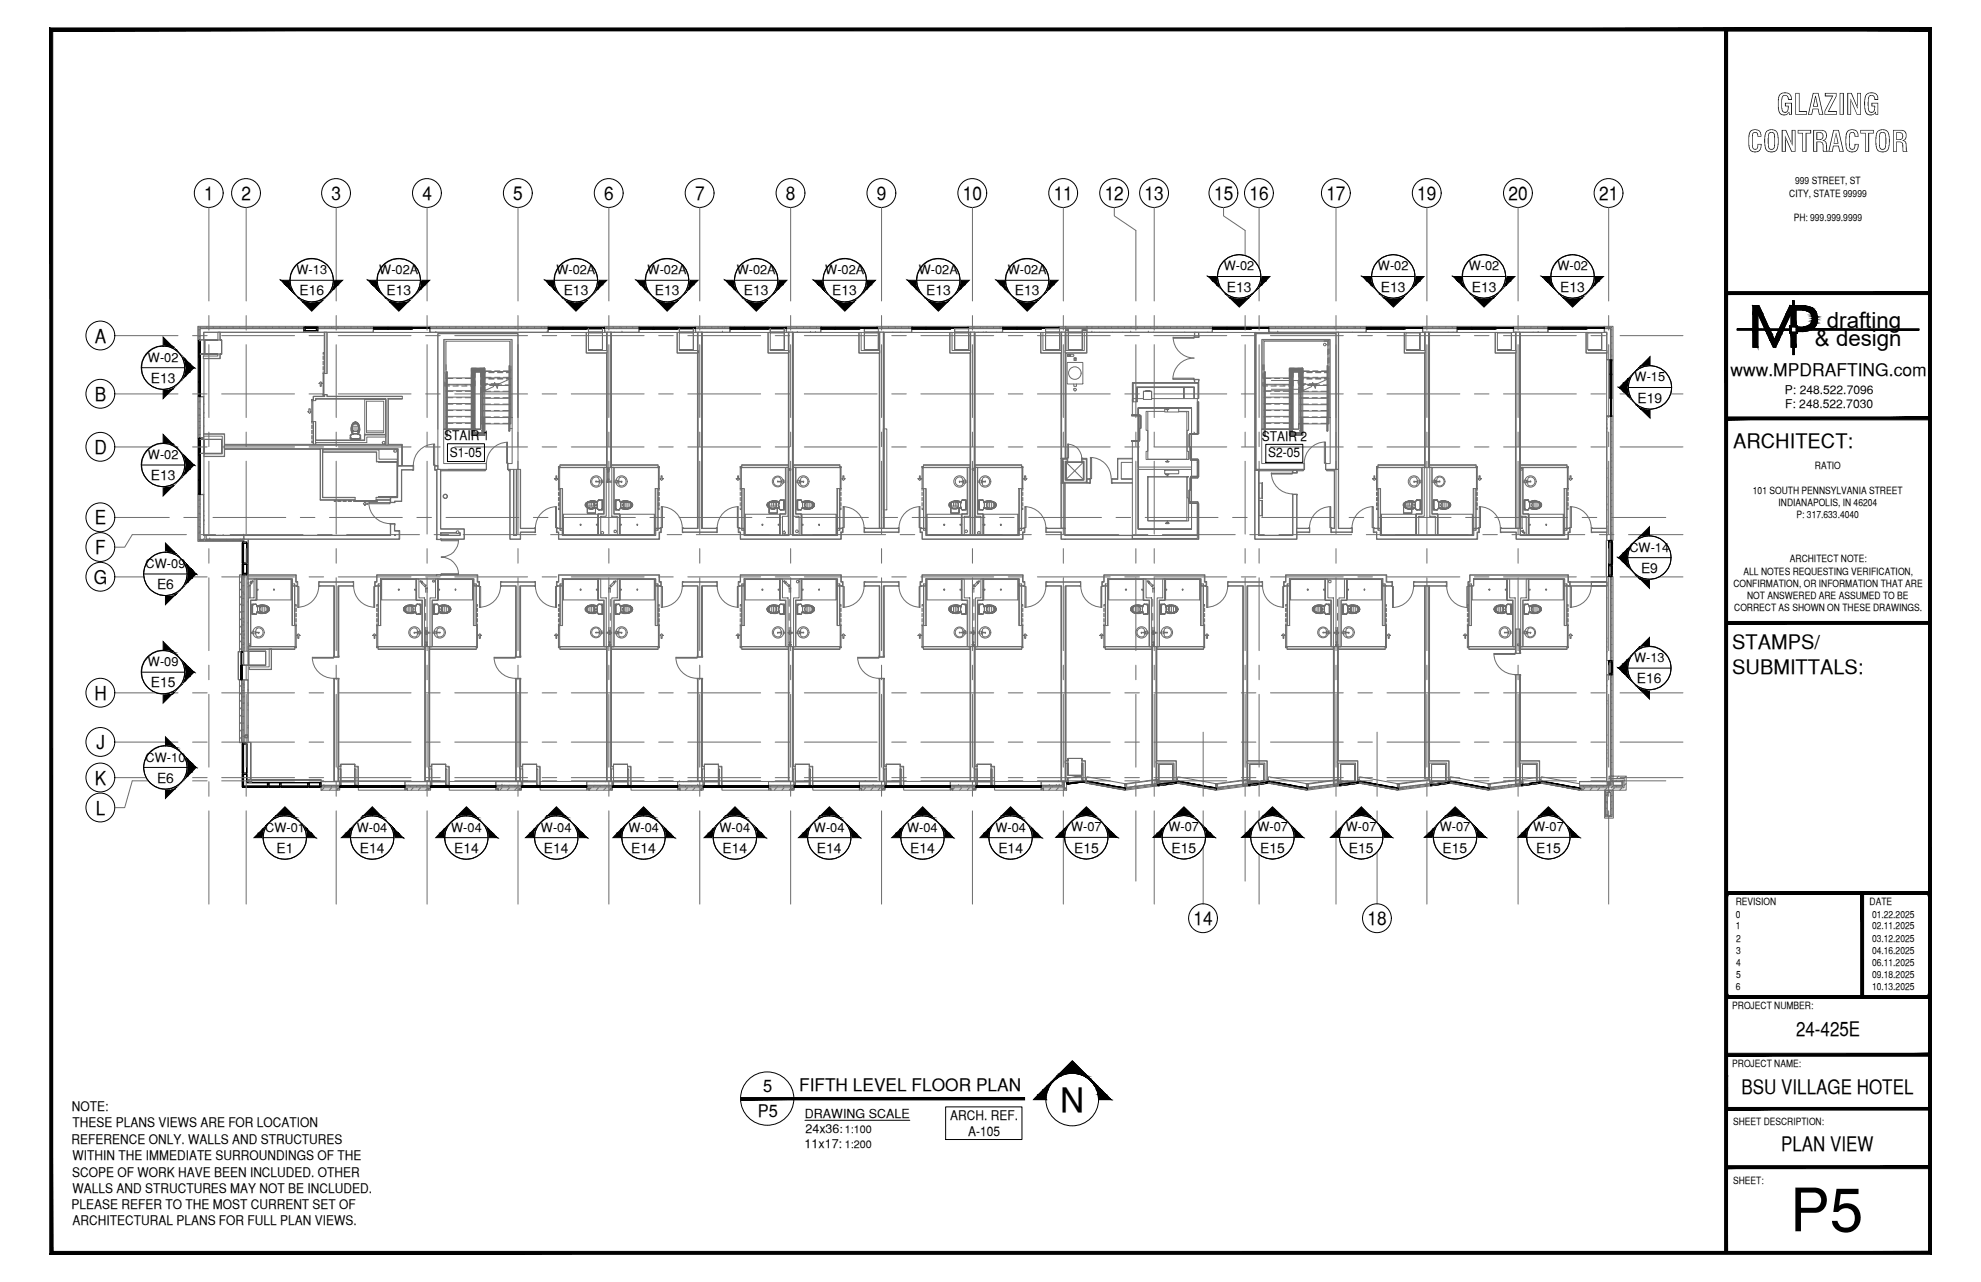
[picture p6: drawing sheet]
<svg xmlns="http://www.w3.org/2000/svg" width="432mm" height="279mm" viewBox="0 0 432 279" stroke-linecap="round" stroke-linejoin="round" font-family="sans-serif">
<defs><g id="words">
<text font-size="13.1" x="390.1" y="268.4">P5</text>
<text font-size="7.3" x="231.1" y="242.3">N</text>
<g font-size="6.3">
<text x="387.2" y="25">GLAZING</text>
<text x="380.8" y="33.1">CONTRACTOR</text>
</g>
<g font-size="4.9">
<text x="398.2" y="71.5">drafting</text>
<text x="395.6" y="75.5">&amp; design</text>
</g>
<g font-size="4.4">
<text x="377.8" y="97.5">ARCHITECT:</text>
<text x="377.6" y="141.5">STAMPS/</text>
<text x="377.6" y="146.9">SUBMITTALS:</text>
<text x="391.5" y="225.8">24-425E</text>
<text x="379.6" y="238.5">BSU VILLAGE HOTEL</text>
<text x="388.2" y="250.8">PLAN VIEW</text>
</g>
<g font-size="4.2">
<text x="44.5" y="43.6">1</text>
<text x="52.6" y="43.6">2</text>
<text x="72.3" y="43.5">3</text>
<text x="92.1" y="43.6">4</text>
<text x="111.9" y="43.5">5</text>
<text x="131.7" y="43.5">6</text>
<text x="151.5" y="43.6">7</text>
<text x="171.3" y="43.5">8</text>
<text x="191.1" y="43.5">9</text>
<text x="209.9" y="43.5">10</text>
<text x="229.7" y="43.6">11</text>
<text x="240.8" y="43.6">12</text>
<text x="249.5" y="43.5">13</text>
<text x="264.7" y="43.5">15</text>
<text x="272.4" y="43.5">16</text>
<text x="289.1" y="43.6">17</text>
<text x="308.9" y="43.5">19</text>
<text x="328.8" y="43.5">20</text>
<text x="348.6" y="43.6">21</text>
<text x="20.7" y="74.7">A</text>
<text x="20.7" y="87.4">B</text>
<text x="20.6" y="98.9">D</text>
<text x="20.7" y="114.3">E</text>
<text x="20.8" y="120.8">F</text>
<text x="20.4" y="127.3">G</text>
<text x="20.6" y="152.5">H</text>
<text x="21" y="163.3">J</text>
<text x="20.7" y="171">K</text>
<text x="20.9" y="177.5">L</text>
<text x="260.2" y="201.7">14</text>
<text x="298.1" y="201.6">18</text>
</g>
<g font-size="3.8">
<text x="377.2" y="82">www.MPDRAFTING.com</text>
<text x="166.4" y="238.1">5</text>
<text x="174.2" y="237.9">FIFTH LEVEL FLOOR PLAN</text>
<text x="165.2" y="243.3">P5</text>
</g>
<g font-size="3">
<text x="65.3" y="64.4">E16</text>
<text x="84.3" y="64.4">E13</text>
<text x="122.9" y="64.4">E13</text>
<text x="142.7" y="64.4">E13</text>
<text x="162.1" y="64.4">E13</text>
<text x="181.4" y="64.4">E13</text>
<text x="201.9" y="64.4">E13</text>
<text x="221.2" y="64.4">E13</text>
<text x="267.4" y="63.6">E13</text>
<text x="301" y="63.6">E13</text>
<text x="320.8" y="63.6">E13</text>
<text x="340.1" y="63.6">E13</text>
<text x="32.9" y="83.4">E13</text>
<text x="356.9" y="87.8">E19</text>
<text x="32.9" y="104.6">E13</text>
<text x="357.7" y="124.8">E9</text>
<text x="34.2" y="128.4">E6</text>
<text x="32.9" y="149.8">E15</text>
<text x="356.8" y="148.9">E16</text>
<text x="34.2" y="170.6">E6</text>
<text x="60.3" y="185.8">E1</text>
<text x="78.4" y="185.8">E14</text>
<text x="99" y="185.8">E14</text>
<text x="118.6" y="185.8">E14</text>
<text x="137.6" y="185.8">E14</text>
<text x="157.5" y="185.8">E14</text>
<text x="178.1" y="185.8">E14</text>
<text x="198.4" y="185.8">E14</text>
<text x="217.6" y="185.8">E14</text>
<text x="234.1" y="185.8">E15</text>
<text x="255.3" y="185.8">E15</text>
<text x="274.7" y="185.8">E15</text>
<text x="294" y="185.8">E15</text>
<text x="314.5" y="185.8">E15</text>
<text x="334.8" y="185.8">E15</text>
</g>
<g font-size="2.9">
<text x="96.8" y="95.9">STAIR 1</text>
<text x="98" y="99.5">S1-05</text>
<text x="275" y="96.1">STAIR 2</text>
<text x="276.4" y="99.7">S2-05</text>
<text x="15.7" y="242.1">NOTE:</text>
<text x="15.8" y="245.7">THESE PLANS VIEWS ARE FOR LOCATION</text>
<text x="207.1" y="244.1">ARCH. REF.</text>
<text x="15.6" y="249.3">REFERENCE ONLY. WALLS AND STRUCTURES</text>
<text x="211" y="247.6">A-105</text>
<text x="15.7" y="256.4">SCOPE OF WORK HAVE BEEN INCLUDED. OTHER</text>
<text x="15.8" y="252.9">WITHIN THE IMMEDIATE SURROUNDINGS OF THE</text>
<text x="15.6" y="263.5">PLEASE REFER TO THE MOST CURRENT SET OF</text>
<text x="15.8" y="260">WALLS AND STRUCTURES MAY NOT BE INCLUDED.</text>
<text x="15.8" y="267.1">ARCHITECTURAL PLANS FOR FULL PLAN VIEWS.</text>
</g>
<g font-size="2.8">
<text x="64.6" y="59.8">W-13</text>
<text x="82.7" y="59.8">W-02A</text>
<text x="121.3" y="59.8">W-02A</text>
<text x="141.2" y="59.8">W-02A</text>
<text x="160.6" y="59.8">W-02A</text>
<text x="179.9" y="59.8">W-02A</text>
<text x="200.3" y="59.8">W-02A</text>
<text x="219.6" y="59.8">W-02A</text>
<text x="266.8" y="58.9">W-02</text>
<text x="300.4" y="58.9">W-02</text>
<text x="320.2" y="58.9">W-02</text>
<text x="339.5" y="58.9">W-02</text>
<text x="32.3" y="78.8">W-02</text>
<text x="356.3" y="83.1">W-15</text>
<text x="32.3" y="100">W-02</text>
<text x="31.8" y="123.8">CW-09</text>
<text x="355.2" y="120.2">CW-14</text>
<text x="32.3" y="145.2">W-09</text>
<text x="356.2" y="144.3">W-13</text>
<text x="31.8" y="166">CW-10</text>
<text x="57.8" y="181.2">CW-01</text>
<text x="77.8" y="181.2">W-04</text>
<text x="98.4" y="181.2">W-04</text>
<text x="117.9" y="181.2">W-04</text>
<text x="137" y="181.2">W-04</text>
<text x="156.8" y="181.2">W-04</text>
<text x="177.4" y="181.2">W-04</text>
<text x="197.7" y="181.2">W-04</text>
<text x="217" y="181.2">W-04</text>
<text x="233.5" y="181.2">W-07</text>
<text x="254.7" y="181.2">W-07</text>
<text x="274.1" y="181.2">W-07</text>
<text x="293.4" y="181.2">W-07</text>
<text x="313.8" y="181.2">W-07</text>
<text x="334.2" y="181.2">W-07</text>
</g>
<g font-size="2.7">
<text x="175.5" y="243.6">DRAWING SCALE</text>
<text x="175.4" y="250.2">11x17:</text>
<text x="175.6" y="246.9">24x36:</text>
</g>
<g font-size="2.6">
<text x="389.1" y="85.8">P: 248.522.7096</text>
<text x="389.1" y="89">F: 248.522.7030</text>
</g>
<g font-size="2.4">
<text x="184.1" y="247">1:100</text>
<text x="184.1" y="250.2">1:200</text>
</g>
<g font-size="2.2">
<text x="391.3" y="40.2">999 STREET, ST</text>
<text x="390" y="42.9">CITY, STATE 99999</text>
<text x="391" y="48.2">PH: 999.999.9999</text>
<text x="382.1" y="107.6">101 SOUTH PENNSYLVANIA STREET</text>
<text x="395.6" y="102.3">RATIO</text>
<text x="387.7" y="110.3">INDIANAPOLIS, IN 46204</text>
<text x="391.6" y="113">P: 317.633.4040</text>
<text x="380" y="125.2">ALL NOTES REQUESTING VERIFICATION,</text>
<text x="390.1" y="122.6">ARCHITECT NOTE:</text>
<text x="377.8" y="127.9">CONFIRMATION, OR INFORMATION THAT ARE</text>
<text x="380.8" y="130.6">NOT ANSWERED ARE ASSUMED TO BE</text>
<text x="378" y="133.2">CORRECT AS SHOWN ON THESE DRAWINGS.</text>
<text x="378.3" y="197.3">REVISION</text>
<text x="407.5" y="197.3">DATE</text>
<text x="378.3" y="202.6">1</text>
<text x="378.4" y="200">0</text>
<text x="408" y="200">01.22.2025</text>
<text x="408" y="202.6">02.11.2025</text>
<text x="378.5" y="205.2">2</text>
<text x="378.5" y="207.9">3</text>
<text x="408" y="205.2">03.12.2025</text>
<text x="408" y="207.9">04.16.2025</text>
<text x="378.4" y="215.8">6</text>
<text x="378.5" y="210.5">4</text>
<text x="378.5" y="213.2">5</text>
<text x="408" y="210.5">06.11.2025</text>
<text x="408" y="213.2">09.18.2025</text>
<text x="408" y="215.8">10.13.2025</text>
<text x="377.6" y="219.9">PROJECT NUMBER:</text>
<text x="377.6" y="232.5">PROJECT NAME:</text>
<text x="377.8" y="245.2">SHEET DESCRIPTION:</text>
<text x="377.8" y="257.9">SHEET:</text>
</g>
</g></defs>
<!-- layer: SYMBOLS -->
<g fill="#000" stroke="#000" stroke-width=".22">
<path d="M35.6 73.5l1.9 1.9h-1.9zM37.4 75.8h.5l.5 .4zM38.9 76.8l.7 .7zM63.9 63.8l.7 .7zM64.6 64.5l.7 .5zM66 65.8h3.9l-2 2zM70.6 65l.7-.5zM72.3 62.9h.5l-.8 .9zM82.9 63.8l.7 .7zM83.6 64.5l.7 .5zM85 65.8h3.9l-2 2zM89.6 65l.7-.5z"/>
<path d="M91.3 62.9h.5l-.8 .9zM121.5 63.8l.7 .7zM122.2 64.5l.7 .5zM123.6 65.8h3.9l-2 2zM128.2 65l.7-.5zM129.9 62.9h.5l-.8 .9zM141.4 63.8l.7 .7zM142.1 64.5l.7 .5zM143.5 65.8h3.9l-2 2zM148.1 65l.7-.5zM149.8 62.9h.5l-.8 .9zM160.8 63.8l.7 .7z"/>
<path d="M161.5 64.5l.7 .5zM162.9 65.8h3.9l-2 2zM167.4 65l.7-.5zM169.2 62.9h.5l-.8 .9zM180.1 63.8l.7 .7zM180.8 64.5l.7 .5zM182.2 65.8h3.9l-2 2zM186.8 65l.7-.5zM188.5 62.9h.5l-.8 .9zM200.5 63.8l.7 .7zM201.2 64.5l.7 .5zM202.6 65.8h3.9l-2 2z"/>
<path d="M207.2 65l.7-.5zM208.9 62.9h.5l-.8 .9zM219.8 63.8l.7 .7zM220.5 64.5l.8 .5zM221.9 65.8h4l-2 2zM226.6 65l.7-.5zM228.3 62.9h.5l-.8 .9zM266.1 62.9l.7 .7zM266.8 63.6l.7 .6zM268.2 65h3.9l-2 1.9zM272.7 64.2l.7-.6zM274.5 62.1h.5l-.8 .8z"/>
<path d="M299.7 62.9l.7 .7zM300.4 63.6l.7 .6zM301.8 65h3.9l-2 1.9zM306.3 64.2l.7-.6zM308.1 62.1h.5l-.8 .8zM319.4 62.9l.7 .7zM320.1 63.6l.8 .6zM321.5 65h3.9l-1.9 1.9zM326.1 64.2l.7-.6zM327.9 62.1h.5l-.9 .8zM338.7 62.9l.8 .7zM339.5 63.6l.7 .6z"/>
<path d="M340.9 65h3.8l-1.9 1.9zM345.4 64.2l.7-.6zM347.2 62.1h.5l-.8 .8zM359.7 77.7v2h-2zM35.6 94.7l1.9 1.9h-1.9zM36.5 84.8h1.2l-.2 .1zM37.4 97h.5l.5 .4zM38.2 84.1l.7-.6zM38.9 98l.7 .7zM39.9 82h.5l-.8 .8zM354.8 86.2h.5l.4 .9zM356.3 81.1l-.7 .8z"/>
<path d="M356.3 87.8l.7 .6zM357.3 80.1h.5l-.8 .4zM357.6 89.1l2.1 .1zM36.1 118.4l1.9 1.9h-1.9zM36.5 106h1.2l-.2 .1zM38.2 105.3l.7-.6zM39.9 103.2h.5l-.8 .8zM356.2 118.2l-.7 .7zM357.2 117.2h.5l-.8 .4zM359.5 114.8v2h-1.9zM35.6 139.8l1.9 2h-1.9zM37 129.7h1.1z"/>
<path d="M37.9 120.7h.5l.4 .5zM39.4 121.7l.7 .7zM38.7 129l.7-.5zM40.4 126.9h.6l-.9 .8zM354.6 123.3h.6l.4 .8zM356.2 124.8l.7 .7zM357.4 126.2h2.1zM359.5 138.9v2h-1.9zM36.5 151.2h1.2zM37.4 142.2h.5l.5 .4zM38.9 143.2l.7 .7zM38.2 150.4l.7-.5z"/>
<path d="M39.9 148.3h.5l-.8 .9zM354.6 147.4h.6l.4 .9zM356.2 142.3l-.7 .7zM356.2 149l.7 .5zM357.2 141.2h.5l-.8 .5zM357.4 150.2l2.1 .2zM36.1 160.6l1.9 2h-1.9zM37 172h1.1zM37.9 162.9h.5l.4 .4zM39.4 164l.7 .7zM38.7 171.3l.7-.7zM40.4 169.1h.6l-.9 .8z"/>
<path d="M58 179.9l.7-.7zM59.3 178.6h.1l-.7 .6zM62.1 175.8l2 2h-4zM63.9 178.2h.5l.4 .4zM65.5 179.2l.7 .7zM77.1 179.9l.7-.7zM78.4 178.6h.1l-.7 .6zM81.2 175.8l1.9 2h-3.9zM82.9 178.2h.5l.5 .4zM84.5 179.2l.7 .7zM97.6 179.9l.7-.7zM98.3 179.2l.8-.6z"/>
<path d="M101.7 175.8l1.9 2h-3.9zM103.5 178.2h.5l.5 .4zM105 179.2l.7 .7zM117.2 179.9l.7-.7-.6 .7zM118.5 178.6h.1l-.7 .6zM121.3 175.8l1.9 2h-3.9zM123.1 178.2h.5l.4 .4zM124.6 179.2l.7 .7zM136.2 179.9l.8-.7zM137.5 178.6h.2l-.7 .6zM140.3 175.8l1.9 2h-3.9zM142.1 178.2h.5l.5 .4z"/>
<path d="M143.6 179.2l.7 .7zM156.1 179.9l.7-.7zM157.4 178.6h.1l-.7 .6zM160.2 175.8l2 2h-4zM162 178.2h.5l.4 .4zM163.5 179.2l.8 .7zM177.4 179.2l-.7 .7zM178 178.6h.1l-.7 .6zM180.8 175.8l2 2h-4zM182.6 178.2h.5l.4 .4zM184.1 179.2l.7 .7zM197.7 179.2l-.7 .7z"/>
<path d="M198.3 178.6h.1l-.7 .6zM201.1 175.8l2 2h-4zM202.9 178.2h.5l.4 .4zM204.4 179.2l.8 .7zM216.2 179.9l.7-.7zM216.9 179.2l.8-.6zM220.3 175.8l1.9 2h-3.9zM222.1 178.2h.5l.5 .4zM223.6 179.2l.7 .7zM233.5 179.1l-.8 .8zM234.1 178.6h.1l-.7 .5zM234.8 177.7l2-1.9 2 1.9z"/>
<path d="M238.6 178.1h.5l.5 .5zM240.2 179.1l.7 .8zM254.7 179.1l-.7 .8zM255.3 178.6h.1l-.7 .5zM256.1 177.7l2-1.9 1.9 1.9zM259.8 178.1h.5l.5 .5zM261.4 179.1l.7 .8zM274 179.1l-.7 .8zM274.6 178.6h.2l-.8 .5zM275.4 177.7l2-1.9 1.9 1.9zM279.1 178.1h.6l.4 .5zM280.7 179.1l.7 .8z"/>
<path d="M293.4 179.1l-.7 .8zM293.9 178.6h.2l-.7 .5zM294.8 177.7l1.9-1.9 1.9 1.9zM298.5 178.1h.5l.5 .5zM300 179.1l.8 .8zM313.8 179.1l-.7 .8zM314.4 178.6h.1l-.7 .5zM315.2 177.7l2-1.9 2 1.9zM319 178.1h.5l.4 .5zM320.5 179.1l.7 .8zM334.1 179.1l-.7 .8zM334.1 179.1l.8-.5z"/>
<path d="M335.5 177.7l2-1.9 2 1.9zM339.3 178.1h.6l.4 .5zM340.9 179.1l.7 .8zM233.7 231.2l2.8 2.7h-5.5z"/>
<path d="M37.4 75.8l1 .4zM38.2 76.2l.7 .6z"/>
<path d="M35.6 75.4l2.1 .1zM35.6 75.4l2.1 .1z"/>
<path d="M36.5 75.5l1.4 .3-.2-.3zM36.5 75.5l1.4 .3z"/>
<path d="M39.5 77.5l.9 .9zM39.5 77.5l.9 .9h-.5z"/>
<path d="M39.9 78.4l1.4 .8-.9-.8zM39.9 78.4l1.4 .8h-1.1z"/>
<path d="M40.2 79.2l2.1 .9-1-.9zM40.2 79.2l2.1 .9h-2z"/>
<path d="M61.3 61.1l2 .9-.1-.9zM61.3 61.1l2 .9h-1.1z"/>
<path d="M62.2 62l1.4 .9-.3-.9zM62.2 62l1.4 .9h-.5z"/>
<path d="M63.1 62.9l.9 .9-.4-.9zM63.1 62.9l.9 .9z"/>
<path d="M65.2 65l1 .5zM65.2 65l1 .5h-.5z"/>
<path d="M65.7 65.5l1.4 .2zM65.7 65.5l1.4 .2h-1.2z"/>
<path d="M65.9 65.7l2 .1zM65.9 65.7l2 .1h-1.9z"/>
<path d="M68.9 65.7l1 .1 .1-.1zM67.9 65.8l1-.1 1 .1z"/>
<path d="M69.8 65.5l.2 .2 .3-.2zM68.9 65.7l.9-.2 .2 .2z"/>
<path d="M70.6 65l-.3 .5 .4-.5zM69.8 65.5l.8-.5-.3 .5z"/>
<path d="M72.3 62.9l-.4 .9h.1zM71.9 63.8h.1l-.7 .7z"/>
<path d="M72.6 62l.2 .9 .9-.9zM72.6 62l.2 .9h-.5z"/>
<path d="M72.7 61.1l1 .9 1-.9zM72.7 61.1l1 .9h-1.1z"/>
<path d="M80.3 61.1l2 .9-.1-.9zM80.3 61.1l2 .9h-1.1z"/>
<path d="M81.2 62l1.3 .9-.2-.9zM81.2 62l1.3 .9h-.5z"/>
<path d="M82 62.9l1 .9-.5-.9zM82 62.9l1 .9z"/>
<path d="M84.2 65l1 .5zM84.2 65l1 .5h-.6z"/>
<path d="M84.6 65.5l1.4 .2zM84.6 65.5l1.4 .2h-1.1z"/>
<path d="M84.9 65.7l2 .1zM84.9 65.7l2 .1h-1.9z"/>
<path d="M87.9 65.7l1 .1 .1-.1zM86.9 65.8l1-.1 1 .1z"/>
<path d="M88.8 65.5l.2 .2 .3-.2zM87.9 65.7l.9-.2 .2 .2z"/>
<path d="M89.6 65l-.3 .5 .4-.5zM88.8 65.5l.8-.5-.3 .5z"/>
<path d="M91.3 62.9l-.4 .9h.1zM90.9 63.8h.1l-.7 .7z"/>
<path d="M91.6 62l.2 .9 .9-.9zM91.6 62l.2 .9h-.5z"/>
<path d="M91.7 61.1l1 .9 1-.9zM91.7 61.1l1 .9h-1.1z"/>
<path d="M118.9 61.1l2 .9-.1-.9zM118.9 61.1l2 .9h-1.1z"/>
<path d="M119.8 62l1.4 .9-.3-.9zM119.8 62l1.4 .9h-.6z"/>
<path d="M120.6 62.9l1 .9-.4-.9zM120.6 62.9l1 .9z"/>
<path d="M122.8 65l1 .5zM122.8 65l1 .5h-.5z"/>
<path d="M123.3 65.5l1.4 .2zM123.3 65.5l1.4 .2h-1.2z"/>
<path d="M123.5 65.7l2 .1zM123.5 65.7l2 .1h-1.9z"/>
<path d="M126.5 65.7l1 .1 .1-.1zM125.5 65.8l1-.1 1 .1z"/>
<path d="M127.4 65.5l.2 .2 .3-.2zM126.5 65.7l.9-.2 .2 .2z"/>
<path d="M128.2 65l-.3 .5 .4-.5zM127.4 65.5l.8-.5-.3 .5z"/>
<path d="M129.9 62.9l-.4 .9h.1zM129.5 63.8h.1l-.7 .7z"/>
<path d="M130.2 62l.2 .9 .9-.9zM130.2 62l.2 .9h-.5z"/>
<path d="M130.3 61.1l1 .9 1-.9zM130.3 61.1l1 .9h-1.1z"/>
<path d="M138.7 61.1l2.1 .9-.1-.9zM138.7 61.1l2.1 .9h-1.2z"/>
<path d="M139.6 62l1.5 .9-.3-.9zM139.6 62l1.5 .9h-.6z"/>
<path d="M140.5 62.9l1 .9-.4-.9zM140.5 62.9l1 .9z"/>
<path d="M142.7 65l.9 .5zM142.7 65l.9 .5h-.5z"/>
<path d="M143.1 65.5l1.4 .2zM143.1 65.5l1.4 .2h-1.1z"/>
<path d="M143.4 65.7l2 .1zM143.4 65.7l2 .1h-1.9z"/>
<path d="M146.4 65.7l1 .1 .1-.1zM145.4 65.8l1-.1 1 .1z"/>
<path d="M147.3 65.5l.2 .2 .3-.2zM146.4 65.7l.9-.2 .2 .2z"/>
<path d="M148.1 65l-.3 .5 .4-.5zM147.3 65.5l.8-.5-.3 .5z"/>
<path d="M149.8 62.9l-.4 .9h.1zM149.4 63.8h.1l-.7 .7z"/>
<path d="M150.1 62l.2 .9 .9-.9zM150.1 62l.2 .9h-.5z"/>
<path d="M150.2 61.1l1 .9 .9-.9zM150.2 61.1l1 .9h-1.1z"/>
<path d="M158.1 61.1l2 .9v-.9zM158.1 61.1l2 .9h-1z"/>
<path d="M159.1 62l1.4 .9-.4-.9zM159.1 62l1.4 .9h-.5z"/>
<path d="M160 62.9l.9 .9-.4-.9zM160 62.9l.9 .9z"/>
<path d="M162.1 65l.9 .5zM162.1 65l.9 .5h-.5z"/>
<path d="M162.5 65.5l1.4 .2zM162.5 65.5l1.4 .2h-1.1z"/>
<path d="M162.8 65.7l2 .1zM162.8 65.7l2 .1h-1.9z"/>
<path d="M165.7 65.7l1.1 .1 .1-.1zM164.8 65.8l.9-.1 1.1 .1z"/>
<path d="M166.6 65.5l.3 .2 .2-.2zM165.7 65.7l.9-.2 .3 .2z"/>
<path d="M167.4 65l-.3 .5 .5-.5zM166.6 65.5l.8-.5-.3 .5z"/>
<path d="M169.2 62.9l-.4 .9h.1zM168.8 63.8h.1l-.8 .7z"/>
<path d="M169.5 62l.2 .9 .9-.9zM169.5 62l.2 .9h-.5z"/>
<path d="M169.5 61.1l1.1 .9 .9-.9zM169.5 61.1l1.1 .9h-1.1z"/>
<path d="M177.4 61.1l2.1 .9-.1-.9zM177.4 61.1l2.1 .9h-1.1z"/>
<path d="M178.4 62l1.4 .9-.3-.9zM178.4 62l1.4 .9h-.5z"/>
<path d="M179.3 62.9l.9 .9-.4-.9zM179.3 62.9l.9 .9z"/>
<path d="M181.4 65l.9 .5zM181.4 65l.9 .5h-.5z"/>
<path d="M181.8 65.5l1.4 .2zM181.8 65.5l1.4 .2h-1.1z"/>
<path d="M182.1 65.7l2 .1zM182.1 65.7l2 .1h-1.9z"/>
<path d="M185 65.7l1.1 .1 .1-.1zM184.1 65.8l.9-.1 1.1 .1z"/>
<path d="M185.9 65.5l.3 .2 .2-.2zM185 65.7l.9-.2 .3 .2z"/>
<path d="M186.8 65l-.4 .5 .5-.5zM185.9 65.5l.9-.5-.4 .5z"/>
<path d="M188.5 62.9l-.4 .9h.1zM188.1 63.8h.1l-.7 .7z"/>
<path d="M188.8 62l.2 .9 .9-.9zM188.8 62l.2 .9h-.5z"/>
<path d="M188.8 61.1l1.1 .9 .9-.9zM188.8 61.1l1.1 .9h-1.1z"/>
<path d="M197.9 61.1l2 .9-.1-.9zM197.9 61.1l2 .9h-1.1z"/>
<path d="M198.8 62l1.4 .9-.3-.9zM198.8 62l1.4 .9h-.6z"/>
<path d="M199.6 62.9l1 .9-.4-.9zM199.6 62.9l1 .9z"/>
<path d="M201.8 65l1 .5zM201.8 65l1 .5h-.6z"/>
<path d="M202.2 65.5l1.4 .2zM202.2 65.5l1.4 .2h-1.1z"/>
<path d="M202.5 65.7l2 .1zM202.5 65.7l2 .1h-1.9z"/>
<path d="M205.5 65.7l1 .1 .1-.1zM204.5 65.8l1-.1 1 .1z"/>
<path d="M206.4 65.5l.2 .2 .3-.2zM205.5 65.7l.9-.2 .2 .2z"/>
<path d="M207.2 65l-.3 .5 .4-.5zM206.4 65.5l.8-.5-.3 .5z"/>
<path d="M208.9 62.9l-.4 .9h.1zM208.5 63.8h.1l-.7 .7z"/>
<path d="M209.2 62l.2 .9 .9-.9zM209.2 62l.2 .9h-.5z"/>
<path d="M209.3 61.1l1 .9 1-.9zM209.3 61.1l1 .9h-1.1z"/>
<path d="M217.2 61.1l2.1 .9-.1-.9zM217.2 61.1l2.1 .9h-1.2z"/>
<path d="M218.1 62l1.4 .9-.2-.9zM218.1 62l1.4 .9h-.5z"/>
<path d="M219 62.9l1 .9-.5-.9zM219 62.9l1 .9z"/>
<path d="M221.2 65l.9 .5zM221.2 65l.9 .5h-.5z"/>
<path d="M221.6 65.5l1.4 .2zM221.6 65.5l1.4 .2h-1.1z"/>
<path d="M221.9 65.7l2 .1zM221.9 65.7l2 .1h-2z"/>
<path d="M224.9 65.7l1 .1v-.1zM223.9 65.8l1-.1 1 .1z"/>
<path d="M225.7 65.5l.2 .2 .4-.2zM224.9 65.7l.8-.2 .2 .2z"/>
<path d="M226.6 65l-.3 .5 .4-.5zM225.7 65.5l.9-.5-.3 .5z"/>
<path d="M228.3 62.9l-.5 .9h.2zM227.8 63.8h.2l-.7 .7z"/>
<path d="M228.5 62l.3 .9 .9-.9zM228.5 62l.3 .9h-.5z"/>
<path d="M228.7 61.1l1 .9 .9-.9zM228.7 61.1l1 .9h-1.2z"/>
<path d="M263.4 60.3l2 .9v-.9zM263.4 60.3l2 .9h-1z"/>
<path d="M264.4 61.2l1.3 .9-.3-.9zM264.4 61.2l1.3 .9h-.5z"/>
<path d="M265.2 62.1l1 .8-.5-.8zM265.2 62.1l1 .8z"/>
<path d="M267.3 64.2l1 .4zM267.3 64.2l1 .4h-.5z"/>
<path d="M267.8 64.6l1.4 .3zM267.8 64.6l1.4 .3h-1.2z"/>
<path d="M268 64.9l2.1 .1zM268 64.9l2.1 .1h-1.9z"/>
<path d="M271 64.9l1.1 .1 .1-.1zM270.1 65l.9-.1 1.1 .1z"/>
<path d="M271.9 64.6l.3 .3 .2-.3zM271 64.9l.9-.3 .3 .3z"/>
<path d="M272.7 64.2l-.3 .4 .5-.4zM271.9 64.6l.8-.4-.3 .4z"/>
<path d="M274.5 62.1l-.4 .8h.1zM274.1 62.9h.1l-.8 .7z"/>
<path d="M274.8 61.2l.2 .9 .9-.9zM274.8 61.2l.2 .9h-.5z"/>
<path d="M274.8 60.3l1.1 .9 .9-.9zM274.8 60.3l1.1 .9h-1.1z"/>
<path d="M297 60.3l2.1 .9-.1-.9zM297 60.3l2.1 .9h-1.2z"/>
<path d="M297.9 61.2l1.4 .9-.2-.9zM297.9 61.2l1.4 .9h-.5z"/>
<path d="M298.8 62.1l1 .8-.5-.8zM298.8 62.1l1 .8z"/>
<path d="M300.9 64.2l1 .4zM300.9 64.2l1 .4h-.5z"/>
<path d="M301.4 64.6l1.4 .3zM301.4 64.6l1.4 .3h-1.2z"/>
<path d="M301.6 64.9l2.1 .1zM301.6 64.9l2.1 .1h-1.9z"/>
<path d="M304.6 64.9l1.1 .1 .1-.1zM303.7 65l.9-.1 1.1 .1z"/>
<path d="M305.5 64.6l.3 .3 .2-.3zM304.6 64.9l.9-.3 .3 .3z"/>
<path d="M306.3 64.2l-.3 .4 .5-.4zM305.5 64.6l.8-.4-.3 .4z"/>
<path d="M308.1 62.1l-.4 .8h.1zM307.7 62.9h.1l-.8 .7z"/>
<path d="M308.4 61.2l.2 .9 .9-.9zM308.4 61.2l.2 .9h-.5z"/>
<path d="M308.4 60.3l1.1 .9 .9-.9zM308.4 60.3l1.1 .9h-1.1z"/>
<path d="M316.8 60.3l2 .9v-.9zM316.8 60.3l2 .9h-1.1z"/>
<path d="M317.7 61.2l1.4 .9-.3-.9zM317.7 61.2l1.4 .9h-.5z"/>
<path d="M318.6 62.1l.9 .8-.4-.8zM318.6 62.1l.9 .8z"/>
<path d="M320.7 64.2l1 .4zM320.7 64.2l1 .4h-.5z"/>
<path d="M321.2 64.6l1.4 .3zM321.2 64.6l1.4 .3h-1.2z"/>
<path d="M321.4 64.9l2.1 .1zM321.4 64.9l2.1 .1h-2z"/>
<path d="M324.4 64.9l1 .1 .2-.1zM323.5 65l.9-.1 1 .1z"/>
<path d="M325.3 64.6l.3 .3 .2-.3zM324.4 64.9l.9-.3 .3 .3z"/>
<path d="M326.1 64.2l-.3 .4 .5-.4zM325.3 64.6l.8-.4-.3 .4z"/>
<path d="M327.9 62.1l-.5 .8h.1zM327.4 62.9h.1l-.7 .7z"/>
<path d="M328.1 61.2l.3 .9 .8-.9zM328.1 61.2l.3 .9h-.5z"/>
<path d="M328.2 60.3l1 .9 1-.9zM328.2 60.3l1 .9h-1.1z"/>
<path d="M336.1 60.3l2 .9v-.9zM336.1 60.3l2 .9h-1z"/>
<path d="M337.1 61.2l1.4 .9-.4-.9zM337.1 61.2l1.4 .9h-.6z"/>
<path d="M337.9 62.1l.9 .8-.3-.8zM337.9 62.1l.9 .8z"/>
<path d="M340 64.2l1 .4zM340 64.2l1 .4h-.5z"/>
<path d="M340.5 64.6l1.4 .3zM340.5 64.6l1.4 .3h-1.2z"/>
<path d="M340.7 64.9l2.1 .1zM340.7 64.9l2.1 .1h-1.9z"/>
<path d="M343.7 64.9l1 .1 .2-.1zM342.8 65l.9-.1 1 .1z"/>
<path d="M344.6 64.6l.3 .3 .2-.3zM343.7 64.9l.9-.3 .3 .3z"/>
<path d="M345.4 64.2l-.3 .4 .5-.4zM344.6 64.6l.8-.4-.3 .4z"/>
<path d="M347.2 62.1l-.5 .8h.2zM346.7 62.9h.2l-.8 .7z"/>
<path d="M347.5 61.2l.2 .9 .9-.9zM347.5 61.2l.2 .9h-.5z"/>
<path d="M347.5 60.3l1.1 .9 .9-.9zM347.5 60.3l1.1 .9h-1.1z"/>
<path d="M357.6 79.8l.2 .3 .9-.3zM357.6 79.8l.2 .3h-.5z"/>
<path d="M357.7 79.7l1 .1 1-.1zM357.7 79.7l1 .1h-1.1z"/>
<path d="M35.6 84.9h1.9l-1-.1zM35.6 84.9h1.9l-1.9 2z"/>
<path d="M37.4 97l1 .4zM38.2 97.4l.7 .6z"/>
<path d="M35.6 96.6l2.1 .1zM35.6 96.6l2.1 .1z"/>
<path d="M36.5 96.7l1.4 .3-.2-.3zM36.5 96.7l1.4 .3z"/>
<path d="M37.4 84.5l.3 .3 .2-.3zM36.5 84.8l.9-.3 .3 .3z"/>
<path d="M38.2 84.1l-.3 .4 .5-.4zM37.4 84.5l.8-.4-.3 .4z"/>
<path d="M39.5 98.7l.9 .9zM39.5 98.7l.9 .9h-.5z"/>
<path d="M39.9 82l-.4 .8h.1zM39.5 82.8h.1l-.7 .7z"/>
<path d="M39.9 99.6l1.4 .9-.9-.9zM39.9 99.6l1.4 .9h-1.1z"/>
<path d="M40.2 81.1l.2 .9 .9-.9zM40.2 81.1l.2 .9h-.5z"/>
<path d="M40.3 80.1l1 1 1-1zM40.3 80.1l1 1h-1.1z"/>
<path d="M354.8 86.2l.9 .9zM355.6 87.1l.7 .7z"/>
<path d="M352.9 84.5l2.1 .8-.1-.8zM352.9 84.5l2.1 .8h-1.1z"/>
<path d="M353.9 83.5l1 1 .1-1zM353.9 83.5l1 1h-2z"/>
<path d="M353.9 85.3l1.4 .9-.3-.9zM353.9 85.3l1.4 .9h-.5z"/>
<path d="M354.8 82.6l.2 .9 .3-.9zM354.8 82.6l.2 .9h-1.1z"/>
<path d="M355.6 81.9l-.3 .7 .4-.7zM354.8 82.6l.8-.7-.3 .7z"/>
<path d="M356.9 88.4l.9 .4zM356.9 88.4l.9 .4h-.5z"/>
<path d="M357.3 80.1l-.4 .4zM356.9 80.5h.1l-.7 .6z"/>
<path d="M357.6 89.1l.1 .1h2zM357.7 89.2h2v1.9z"/>
<path d="M357.3 88.8l1.4 .3zM357.3 88.8l1.4 .3h-1.1z"/>
<path d="M35.6 106.1h1.9l-1-.1zM35.6 106.1h1.9l-1.9 2z"/>
<path d="M37.4 105.7l.3 .3 .2-.3zM36.5 106l.9-.3 .3 .3z"/>
<path d="M38.2 105.3l-.3 .4 .5-.4zM37.4 105.7l.8-.4-.3 .4z"/>
<path d="M39.9 103.2l-.4 .8h.1zM39.5 104h.1l-.7 .7z"/>
<path d="M40.2 100.5l2.1 .8-1-.8zM40.2 100.5l2.1 .8h-2z"/>
<path d="M40.2 102.3l.2 .9 .9-.9zM40.2 102.3l.2 .9h-.5z"/>
<path d="M40.3 101.3l1 1 1-1zM40.3 101.3l1 1h-1.1z"/>
<path d="M354.6 119.7l.3 .9 .3-.9zM354.6 119.7l.3 .9h-1.1z"/>
<path d="M355.5 118.9l-.3 .8 .4-.8zM354.6 119.7l.9-.8-.3 .8z"/>
<path d="M357.2 117.2l-.5 .4zM356.7 117.6h.2l-.7 .6z"/>
<path d="M357.4 116.9l.3 .3 .9-.3zM357.2 117.2l.2-.3 .3 .3z"/>
<path d="M357.6 116.8l1 .1 .9-.1zM357.6 116.8l1 .1h-1.2z"/>
<path d="M36.1 129.8h1.9zM36.1 129.8h1.9l-1.9 2z"/>
<path d="M37.9 120.7l.9 .5zM38.7 121.2l.7 .5z"/>
<path d="M36.1 120.3l2 .2-.1-.2zM36.1 120.3l2 .2z"/>
<path d="M37 120.5l1.4 .2-.3-.2zM37 120.5l1.4 .2z"/>
<path d="M37.9 129.5l.2 .2 .3-.2zM37 129.7l.9-.2 .2 .2z"/>
<path d="M38.7 129l-.3 .5 .4-.5zM37.9 129.5l.8-.5-.3 .5z"/>
<path d="M40 122.4l1 .9zM40 122.4l1 .9h-.6z"/>
<path d="M40.4 126.9l-.4 .8h.1zM40 127.7h.1l-.7 .8z"/>
<path d="M40.4 123.3l1.4 .8-.8-.8zM40.4 123.3l1.4 .8h-1.1z"/>
<path d="M40.7 124.1l2 1-.9-1zM40.7 124.1l2 1h-1.9z"/>
<path d="M40.7 126l.3 .9 .8-.9zM40.7 126l.3 .9h-.6z"/>
<path d="M40.8 125.1l1 .9 .9-.9zM40.8 125.1l1 .9h-1.1z"/>
<path d="M354.6 123.3l1 .8zM355.5 124.1l.7 .7z"/>
<path d="M352.8 121.5l2.1 .9-.1-.9zM352.8 121.5l2.1 .9h-1.1z"/>
<path d="M353.8 120.6l1 .9 .1-.9zM353.8 120.6l1 .9h-2z"/>
<path d="M353.8 122.4l1.4 .9-.3-.9zM353.8 122.4l1.4 .9h-.6z"/>
<path d="M356.7 125.5l1 .4zM356.7 125.5l1 .4h-.5z"/>
<path d="M357.4 126.2h2.1zM357.6 126.2h1.9v2z"/>
<path d="M357.2 125.9l1.4 .3zM357.2 125.9l1.4 .3h-1.2z"/>
<path d="M35.6 151.3h1.9zM35.6 151.3h1.9l-1.9 1.9z"/>
<path d="M37.4 142.2l1 .4zM38.2 142.6l.7 .6z"/>
<path d="M35.6 141.8l2.1 .1zM35.6 141.8l2.1 .1z"/>
<path d="M36.5 141.9l1.4 .3-.2-.3zM36.5 141.9l1.4 .3h-.5z"/>
<path d="M37.4 150.9l.3 .3 .2-.3zM36.5 151.2l.9-.3 .3 .3z"/>
<path d="M38.2 150.4l-.3 .5 .5-.5zM37.4 150.9l.8-.5-.3 .5z"/>
<path d="M39.5 143.9l.9 .8zM39.5 143.9l.9 .8h-.5z"/>
<path d="M39.9 148.3l-.4 .9h.1zM39.5 149.2h.1l-.7 .7z"/>
<path d="M39.9 144.7l1.4 .9-.9-.9zM39.9 144.7l1.4 .9h-1.1z"/>
<path d="M40.2 145.6l2.1 .9-1-.9zM40.2 145.6l2.1 .9h-2z"/>
<path d="M40.2 147.4l.2 .9 .9-.9zM40.2 147.4l.2 .9h-.5z"/>
<path d="M40.3 146.5l1 .9 1-.9zM40.3 146.5l1 .9h-1.1z"/>
<path d="M354.6 147.4l1 .9zM355.5 148.3l.7 .7z"/>
<path d="M352.8 145.6l2.1 1-.1-1zM352.8 145.6l2.1 1h-1.1z"/>
<path d="M353.8 144.7l1 .9 .1-.9zM352.8 145.6l1-.9 1 .9z"/>
<path d="M353.8 146.6l1.4 .8-.3-.8zM353.8 146.6l1.4 .8h-.6z"/>
<path d="M354.6 143.8l.3 .9 .3-.9zM354.6 143.8l.3 .9h-1.1z"/>
<path d="M355.5 143l-.3 .8 .4-.8zM355.5 143l-.3 .8h-.6z"/>
<path d="M356.7 149.5l1 .5zM356.7 149.5l1 .5h-.5z"/>
<path d="M357.2 141.2l-.5 .5zM356.7 141.7h.2l-.7 .6z"/>
<path d="M357.4 150.2l.2 .2h1.9zM357.6 150.4h1.9v1.9z"/>
<path d="M357.2 150l1.4 .2zM357.2 150l1.4 .2h-1.2z"/>
<path d="M357.4 141l.3 .2 .9-.2zM357.2 141.2l.2-.2 .3 .2z"/>
<path d="M357.6 140.9h1.9zM357.4 141h1.2z"/>
<path d="M36.1 172h1.9zM36.1 172h1.9l-1.9 2z"/>
<path d="M37.9 162.9l.9 .4zM38.7 163.3l.7 .7z"/>
<path d="M36.1 162.6h2zM36.1 162.6h2z"/>
<path d="M37 162.6l1.4 .3-.3-.3zM37 162.6l1.4 .3h-.5z"/>
<path d="M37.9 171.6l.2 .4 .3-.4zM37 172l.9-.4 .2 .4z"/>
<path d="M38.7 171.3l-.3 .3 .4-.3zM37.9 171.6l.8-.3-.3 .3z"/>
<path d="M40 164.7l1 .8zM40 164.7l1 .8h-.6z"/>
<path d="M40.4 169.1l-.4 .8h.1zM40 169.9h.1l-.7 .7z"/>
<path d="M40.4 165.5l1.4 .9-.8-.9zM40.4 165.5l1.4 .9h-1.1z"/>
<path d="M40.7 166.4l2 .9-.9-.9zM40.7 166.4l2 .9h-1.9z"/>
<path d="M40.7 168.2l.3 .9 .8-.9zM40.7 168.2l.3 .9h-.6z"/>
<path d="M40.8 167.3l1 .9 .9-.9zM40.8 167.3l1 .9h-1.1z"/>
<path d="M58 179.9l-.3 .8 .5-.8zM58 179.9l-.3 .8h-.5z"/>
<path d="M59.8 178.2l-.4 .4 .9-.4zM59.8 178.2l-.5 .4z"/>
<path d="M60.1 177.9l.2 .3 .9-.3zM59.8 178.2l.3-.3 .2 .3z"/>
<path d="M60.1 177.8h2zM60.1 177.8l1.1 .1z"/>
<path d="M63.9 178.2l.9 .4zM64.7 178.6l.8 .6z"/>
<path d="M62.1 177.8l2 .1zM62.1 177.8l2 .1z"/>
<path d="M63 177.9l1.4 .3-.3-.3zM63 177.9l1.4 .3h-.5z"/>
<path d="M66 179.9l1 .8zM66 179.9l1 .8h-.5z"/>
<path d="M77.1 179.9l-.3 .8 .4-.8zM77.1 179.9l-.3 .8h-.5z"/>
<path d="M78.8 178.2l-.3 .4 .8-.4zM78.8 178.2l-.4 .4z"/>
<path d="M79.1 177.9l.2 .3 .9-.3zM79.1 177.9l.2 .3h-.5z"/>
<path d="M79.2 177.8h2zM79.1 177.9h1.1z"/>
<path d="M82.9 178.2l1 .4zM83.8 178.6l.7 .6z"/>
<path d="M81.2 177.8l2 .1zM81.2 177.8l2 .1z"/>
<path d="M82 177.9l1.4 .3-.2-.3zM82 177.9l1.4 .3h-.5z"/>
<path d="M85.1 179.9l.9 .8zM85.1 179.9l.9 .8h-.5z"/>
<path d="M97.6 179.9l-.3 .8 .4-.8zM97.6 179.9l-.3 .8h-.5z"/>
<path d="M99.4 178.2l-.3 .4 .8-.4zM99.4 178.2l-.5 .4z"/>
<path d="M99.6 177.9l.3 .3 .9-.3zM99.6 177.9l.3 .3h-.5z"/>
<path d="M99.7 177.8h2zM99.7 177.8l1.1 .1z"/>
<path d="M103.5 178.2l1 .4zM104.3 178.6l.7 .6z"/>
<path d="M101.7 177.8l2 .1zM101.7 177.8l2 .1z"/>
<path d="M102.6 177.9l1.4 .3-.3-.3zM102.6 177.9l1.4 .3h-.5z"/>
<path d="M105.6 179.9l1 .8zM105.6 179.9l1 .8h-.6z"/>
<path d="M117.2 179.9l-.3 .8 .4-.8zM117.2 179.9l-.3 .8h-.5z"/>
<path d="M118.9 178.2l-.3 .4 .8-.4zM118.9 178.2l-.4 .4z"/>
<path d="M119.2 177.9l.2 .3 .9-.3zM119.2 177.9l.2 .3h-.5z"/>
<path d="M119.3 177.8h2zM119.2 177.9h1.1z"/>
<path d="M123.1 178.2l.9 .4zM123.9 178.6l.7 .6z"/>
<path d="M121.3 177.8l2 .1zM121.3 177.8l2 .1z"/>
<path d="M122.2 177.9l1.4 .3-.3-.3zM122.2 177.9l1.4 .3h-.5z"/>
<path d="M125.2 179.9l.9 .8zM125.2 179.9l.9 .8h-.5z"/>
<path d="M136.2 179.9l-.3 .8 .4-.8zM136.2 179.9l-.3 .8h-.5z"/>
<path d="M138 178.2l-.3 .4 .8-.4zM138 178.2l-.5 .4z"/>
<path d="M138.2 177.9l.3 .3 .9-.3zM138.2 177.9l.3 .3h-.5z"/>
<path d="M138.3 177.8h2zM138.3 177.8l1.1 .1z"/>
<path d="M142.1 178.2l1 .4zM142.9 178.6l.7 .6z"/>
<path d="M140.3 177.8l2.1 .1zM140.3 177.8l2.1 .1z"/>
<path d="M141.2 177.9l1.4 .3-.2-.3zM141.2 177.9l1.4 .3h-.5z"/>
<path d="M144.2 179.9l1 .8zM144.2 179.9l1 .8h-.5z"/>
<path d="M156.1 179.9l-.3 .8 .5-.8zM156.1 179.9l-.3 .8h-.5z"/>
<path d="M157.9 178.2l-.4 .4 .9-.4zM157.9 178.2l-.5 .4z"/>
<path d="M158.1 177.9l.3 .3 .9-.3zM158.1 177.9l.3 .3h-.5z"/>
<path d="M158.2 177.8h2zM158.1 177.9h1.2z"/>
<path d="M162 178.2l.9 .4zM162.8 178.6l.7 .6z"/>
<path d="M160.2 177.8l2 .1zM160.2 177.8l2 .1z"/>
<path d="M161.1 177.9l1.4 .3-.3-.3zM161.1 177.9l1.4 .3h-.5z"/>
<path d="M164.1 179.9l1 .8zM164.1 179.9l1 .8h-.5z"/>
<path d="M176.7 179.9l-.3 .8 .4-.8zM176.7 179.9l-.3 .8h-.5z"/>
<path d="M178.4 178.2l-.3 .4 .8-.4zM178.4 178.2l-.4 .4z"/>
<path d="M178.7 177.9l.2 .3 .9-.3zM178.7 177.9l.2 .3h-.5z"/>
<path d="M178.8 177.8h2zM178.7 177.9h1.1z"/>
<path d="M182.6 178.2l.9 .4zM183.4 178.6l.7 .6z"/>
<path d="M180.8 177.8l2 .1zM180.8 177.8l2 .1z"/>
<path d="M181.7 177.9l1.4 .3-.3-.3zM181.7 177.9l1.4 .3h-.5z"/>
<path d="M184.7 179.9l1 .8zM184.7 179.9l1 .8h-.5z"/>
<path d="M197 179.9l-.3 .8 .5-.8zM197 179.9l-.3 .8h-.5z"/>
<path d="M198.8 178.2l-.4 .4 .9-.4zM198.8 178.2l-.5 .4z"/>
<path d="M199 177.9l.3 .3 .9-.3zM199 177.9l.3 .3h-.5z"/>
<path d="M199.1 177.8h2zM199 177.9h1.2z"/>
<path d="M202.9 178.2l.9 .4zM203.7 178.6l.7 .6z"/>
<path d="M201.1 177.8l2 .1zM201.1 177.8l2 .1z"/>
<path d="M202 177.9l1.4 .3-.3-.3zM202 177.9l1.4 .3h-.5z"/>
<path d="M205 179.9l1 .8zM205 179.9l1 .8h-.5z"/>
<path d="M216.2 179.9l-.3 .8 .4-.8zM216.2 179.9l-.3 .8h-.5z"/>
<path d="M218 178.2l-.3 .4 .8-.4zM218 178.2l-.4 .4z"/>
<path d="M218.2 177.9l.3 .3 .9-.3zM218.2 177.9l.3 .3h-.5z"/>
<path d="M218.3 177.8h2zM218.2 177.9h1.2z"/>
<path d="M222.1 178.2l1 .4zM222.9 178.6l.7 .6z"/>
<path d="M220.3 177.8l2.1 .1zM220.3 177.8l2.1 .1z"/>
<path d="M221.2 177.9l1.4 .3-.2-.3zM221.2 177.9l1.4 .3h-.5z"/>
<path d="M224.2 179.9l1 .8zM224.2 179.9l1 .8h-.5z"/>
<path d="M232.7 179.9l-.3 .8 .5-.8zM232.7 179.9l-.3 .8h-.5z"/>
<path d="M234.5 178.1l-.3 .5 .8-.5zM234.1 178.6l.4-.5z"/>
<path d="M234.8 177.9l.2 .2 .9-.2zM234.8 177.9l.2 .2h-.5z"/>
<path d="M234.8 177.7l1.1 .2 .9-.2zM234.8 177.7l1.1 .2h-1.1z"/>
<path d="M238.6 178.1l1 .5zM239.5 178.6l.7 .5z"/>
<path d="M236.8 177.7l2.1 .2-.1-.2zM236.8 177.7l2.1 .2z"/>
<path d="M237.7 177.9l1.4 .2-.2-.2zM237.7 177.9l1.4 .2z"/>
<path d="M240.7 179.9l1 .8zM240.7 179.9l1 .8h-.5z"/>
<path d="M254 179.9l-.3 .8 .4-.8zM254 179.9l-.3 .8h-.5z"/>
<path d="M255.7 178.1l-.3 .5 .8-.5zM255.7 178.1l-.4 .5z"/>
<path d="M256 177.9l.2 .2 .9-.2zM256 177.9l.2 .2h-.5z"/>
<path d="M256.1 177.7l1 .2 1-.2zM256.1 177.7l1 .2h-1.1z"/>
<path d="M259.8 178.1l1 .5zM260.7 178.6l.7 .5z"/>
<path d="M258.1 177.7l2 .2-.1-.2zM258.1 177.7l2 .2z"/>
<path d="M259 177.9l1.3 .2-.2-.2zM259 177.9l1.3 .2z"/>
<path d="M262 179.9l1 .8zM262 179.9l1 .8h-.6z"/>
<path d="M273.3 179.9l-.3 .8 .4-.8zM273.3 179.9l-.3 .8h-.5z"/>
<path d="M275 178.1l-.2 .5 .7-.5zM275 178.1l-.2 .5h-.2z"/>
<path d="M275.3 177.9l.2 .2 .9-.2zM275 178.1l.3-.2 .2 .2z"/>
<path d="M275.4 177.7l1 .2 1-.2zM275.4 177.7l1 .2h-1.1z"/>
<path d="M279.1 178.1l1 .5zM280 178.6l.7 .5z"/>
<path d="M277.4 177.7l2 .2-.1-.2zM277.4 177.7l2 .2z"/>
<path d="M278.3 177.9l1.4 .2-.3-.2zM278.3 177.9l1.4 .2z"/>
<path d="M281.3 179.9l1 .8zM281.3 179.9l1 .8h-.6z"/>
<path d="M292.7 179.9l-.3 .8 .4-.8zM292.7 179.9l-.3 .8h-.6z"/>
<path d="M294.4 178.1l-.3 .5 .8-.5zM293.9 178.6l.5-.5z"/>
<path d="M294.6 177.9l.3 .2 .9-.2zM294.6 177.9l.3 .2h-.5z"/>
<path d="M294.8 177.7l1 .2 .9-.2zM294.8 177.7l1 .2h-1.2z"/>
<path d="M298.5 178.1l1 .5zM299.3 178.6l.7 .5z"/>
<path d="M296.7 177.7l2.1 .2-.2-.2zM296.7 177.7l2.1 .2z"/>
<path d="M297.6 177.9l1.4 .2-.2-.2zM297.6 177.9l1.4 .2z"/>
<path d="M300.7 179.9l.9 .8zM300.7 179.9l.9 .8h-.5z"/>
<path d="M313.1 179.9l-.3 .8 .4-.8zM313.1 179.9l-.3 .8h-.5z"/>
<path d="M314.8 178.1l-.3 .5 .8-.5zM314.8 178.1l-.4 .5z"/>
<path d="M315.1 177.9l.2 .2 .9-.2zM315.1 177.9l.2 .2h-.5z"/>
<path d="M315.2 177.7l1 .2 1-.2zM315.2 177.7l1 .2h-1.1z"/>
<path d="M319 178.1l.9 .5zM319.8 178.6l.7 .5z"/>
<path d="M317.2 177.7l2 .2v-.2zM317.2 177.7l2 .2z"/>
<path d="M318.1 177.9l1.4 .2-.3-.2zM318.1 177.9l1.4 .2z"/>
<path d="M321.1 179.9l1 .8zM321.1 179.9l1 .8h-.5z"/>
<path d="M333.4 179.9l-.3 .8 .5-.8zM333.4 179.9l-.3 .8h-.5z"/>
<path d="M335.2 178.1l-.3 .5 .8-.5zM335.2 178.1l-.4 .5z"/>
<path d="M335.5 177.9l.2 .2 .9-.2zM335.2 178.1l.3-.2 .2 .2z"/>
<path d="M335.5 177.7l1.1 .2 .9-.2zM335.5 177.7l1.1 .2h-1.1z"/>
<path d="M339.3 178.1l1 .5zM340.2 178.6l.7 .5z"/>
<path d="M337.5 177.7l2 .2v-.2zM337.5 177.7l2 .2z"/>
<path d="M338.5 177.9l1.4 .2-.4-.2zM338.5 177.9l1.4 .2z"/>
<path d="M341.4 179.9l1 .8zM341.4 179.9l1 .8h-.5z"/>
<path d="M56.3 181.6l1 1 .2-1zM56.3 181.6l1 1h-1.9z"/>
<path d="M57.2 180.7l.3 .9 .2-.9zM57.2 180.7l.3 .9h-1.2z"/>
<path d="M66.5 180.7l1.4 .9-.9-.9zM66.5 180.7l1.4 .9h-1.2z"/>
<path d="M66.7 181.6l2.1 1-.9-1zM66.7 181.6l2.1 1h-2z"/>
<path d="M75.4 181.6l1 1 .1-1zM75.4 181.6l1 1h-2z"/>
<path d="M76.3 180.7l.2 .9 .3-.9zM76.3 180.7l.2 .9h-1.1z"/>
<path d="M85.5 180.7l1.4 .9-.9-.9zM85.5 180.7l1.4 .9h-1.1z"/>
<path d="M85.8 181.6l2 1-.9-1zM85.8 181.6l2 1h-1.9z"/>
<path d="M95.9 181.6l1.1 1v-1zM95.9 181.6l1.1 1h-2z"/>
<path d="M96.8 180.7l.2 .9 .3-.9zM96.8 180.7l.2 .9h-1.1z"/>
<path d="M106 180.7l1.4 .9-.8-.9zM106 180.7l1.4 .9h-1.1z"/>
<path d="M106.3 181.6l2.1 1-1-1zM106.3 181.6l2.1 1h-2z"/>
<path d="M115.5 181.6l1 1 .1-1zM115.5 181.6l1 1h-1.9z"/>
<path d="M116.4 180.7l.2 .9 .3-.9zM116.4 180.7l.2 .9h-1.1z"/>
<path d="M125.6 180.7l1.4 .9-.9-.9zM125.6 180.7l1.4 .9h-1.1z"/>
<path d="M125.9 181.6l2.1 1-1-1zM125.9 181.6l2.1 1h-2z"/>
<path d="M134.5 181.6l1.1 1v-1zM134.5 181.6l1.1 1h-2z"/>
<path d="M135.4 180.7l.2 .9 .3-.9zM135.4 180.7l.2 .9h-1.1z"/>
<path d="M144.7 180.7l1.3 .9-.8-.9zM144.7 180.7l1.3 .9h-1.1z"/>
<path d="M144.9 181.6l2.1 1-1-1zM144.9 181.6l2.1 1h-2z"/>
<path d="M154.4 181.6l1 1 .2-1zM154.4 181.6l1 1h-1.9z"/>
<path d="M155.3 180.7l.3 .9 .2-.9zM155.3 180.7l.3 .9h-1.2z"/>
<path d="M164.6 180.7l1.4 .9-.9-.9zM164.6 180.7l1.4 .9h-1.2z"/>
<path d="M164.8 181.6l2.1 1-.9-1zM164.8 181.6l2.1 1h-2z"/>
<path d="M175 181.6l1 1 .1-1zM175 181.6l1 1h-1.9z"/>
<path d="M175.9 180.7l.2 .9 .3-.9zM175.9 180.7l.2 .9h-1.1z"/>
<path d="M185.2 180.7l1.4 .9-.9-.9zM185.2 180.7l1.4 .9h-1.2z"/>
<path d="M185.4 181.6l2.1 1-.9-1zM185.4 181.6l2.1 1h-2z"/>
<path d="M195.3 181.6l1 1 .2-1zM195.3 181.6l1 1h-1.9z"/>
<path d="M196.2 180.7l.3 .9 .2-.9zM196.2 180.7l.3 .9h-1.2z"/>
<path d="M205.5 180.7l1.4 .9-.9-.9zM205.5 180.7l1.4 .9h-1.2z"/>
<path d="M205.7 181.6l2.1 1-.9-1zM205.7 181.6l2.1 1h-2z"/>
<path d="M214.5 181.6l1.1 1v-1zM214.5 181.6l1.1 1h-2z"/>
<path d="M215.4 180.7l.2 .9 .3-.9zM215.4 180.7l.2 .9h-1.1z"/>
<path d="M224.7 180.7l1.4 .9-.9-.9zM224.7 180.7l1.4 .9h-1.2z"/>
<path d="M224.9 181.6l2.1 1-.9-1zM224.9 181.6l2.1 1h-2z"/>
<path d="M231 181.6l1.1 .9 .1-.9zM230.1 182.5l.9-.9 1.1 .9z"/>
<path d="M231.9 180.7l.3 .9 .2-.9zM231.9 180.7l.3 .9h-1.2z"/>
<path d="M241.2 180.7l1.4 .9-.9-.9zM241.2 180.7l1.4 .9h-1.1z"/>
<path d="M241.5 181.6l2 .9-.9-.9zM241.5 181.6l2 .9h-1.9z"/>
<path d="M252.3 181.6l1 .9 .1-.9zM251.3 182.5l1-.9 1 .9z"/>
<path d="M253.2 180.7l.2 .9 .3-.9zM253.2 180.7l.2 .9h-1.1z"/>
<path d="M262.4 180.7l1.4 .9-.8-.9zM262.4 180.7l1.4 .9h-1.1z"/>
<path d="M262.7 181.6l2 .9-.9-.9zM262.7 181.6l2 .9h-1.9z"/>
<path d="M271.6 181.6l1 .9 .1-.9zM270.6 182.5l1-.9 1 .9z"/>
<path d="M272.5 180.7l.2 .9 .3-.9zM272.5 180.7l.2 .9h-1.1z"/>
<path d="M281.7 180.7l1.4 .9-.8-.9zM281.7 180.7l1.4 .9h-1.1z"/>
<path d="M282 181.6l2 .9-.9-.9zM282 181.6l2 .9h-1.9z"/>
<path d="M291 181.6l1 .9v-.9zM290 182.5l1-.9 1 .9z"/>
<path d="M291.8 180.7l.2 .9 .4-.9zM291.8 180.7l.2 .9h-1z"/>
<path d="M301.1 180.7l1.4 .9-.9-.9zM301.1 180.7l1.4 .9h-1.1z"/>
<path d="M301.4 181.6l2 .9-.9-.9zM301.4 181.6l2 .9h-2z"/>
<path d="M311.4 181.6l1 .9 .1-.9zM310.5 182.5l.9-.9 1 .9z"/>
<path d="M312.3 180.7l.2 .9 .3-.9zM312.3 180.7l.2 .9h-1.1z"/>
<path d="M321.6 180.7l1.4 .9-.9-.9zM321.6 180.7l1.4 .9h-1.2z"/>
<path d="M321.8 181.6l2 .9-.8-.9zM321.8 181.6l2 .9h-1.9z"/>
<path d="M331.7 181.6l1.1 .9 .1-.9zM330.8 182.5l.9-.9 1.1 .9z"/>
<path d="M332.6 180.7l.3 .9 .2-.9zM332.6 180.7l.3 .9h-1.2z"/>
<path d="M341.9 180.7l1.4 .9-.9-.9zM341.9 180.7l1.4 .9h-1.2z"/>
<path d="M342.1 181.6l2.1 .9-.9-.9zM342.1 181.6l2.1 .9h-1.9z"/>
<path d="M161.5 239.2v.5l61.8-.5zM161.5 239.7l61.8-.5v.5z"/>
<path d="M226.3 238.6l1.7 1 .1-1zM226.3 238.6l1.7 1h-2.7z"/>
<path d="M227.3 237.6l.8 1 .3-1zM226.3 238.6l1-1 .8 1z"/>
<path d="M228.3 236.6l.1 1 .5-1zM228.3 236.6l.1 1h-1.1z"/>
<path d="M229.2 235.8l-.3 .8 .6-.8zM228.3 236.6l.9-.8-.3 .8z"/>
<path d="M229.9 235.1l-.4 .7 .8-.7zM229.9 235.1l-.4 .7h-.3z"/>
<path d="M230.4 234.5l-.1 .6 .9-.6zM230.4 234.5l-.1 .6h-.4z"/>
<path d="M230.8 234.1l.4 .4 1-.4zM230.8 234.1l.4 .4h-.8z"/>
<path d="M231 233.9l1.2 .2 1-.2zM230.8 234.1l.2-.2 1.2 .2z"/>
<path d="M234.3 233.9l2.4 .2-.2-.2zM234.3 233.9l2.4 .2h-1.4z"/>
<path d="M235.3 234.1l1.7 .4-.3-.4zM235.3 234.1l1.7 .4h-.7z"/>
<path d="M236.3 234.5l1.3 .6-.6-.6zM236.3 234.5l1.3 .6h-.4z"/>
<path d="M237.2 235.1l1.1 .7-.7-.7zM237.2 235.1l1.1 .7h-.4z"/>
<path d="M237.9 235.8l1.2 .8-.8-.8zM237.9 235.8l1.2 .8h-.5z"/>
<path d="M238.6 236.6l1.5 1-1-1zM238.6 236.6l1.5 1h-1z"/>
<path d="M239.1 237.6l2 1-1-1zM239.1 237.6l2 1h-1.8z"/>
<path d="M239.3 238.6l2.9 1-1.1-1zM239.3 238.6l2.9 1h-2.7z"/>
</g>
<g fill="none" stroke="#000" stroke-width=".22">
<path d="M63.2 61.1h9.5M82.2 61.1h9.5M120.8 61.1h9.5M140.7 61.1h9.5M160.1 61.1h9.4M179.4 61.1h9.4M199.8 61.1h9.5M219.2 61.1h9.5M265.4 60.3h9.4M299 60.3h9.4M318.8 60.3h9.4M338.1 60.3h9.4"/>
<path d="M30.9 80.1h9.4M354.9 84.5h9.5M30.9 101.3h9.4M31.3 125.1h9.5M354.8 121.5h9.4M30.9 146.5h9.4M354.8 145.6h9.4M31.3 167.3h9.5M57.3 182.6h9.5M76.4 182.6h9.5M97 182.6h9.4M116.5 182.6h9.5"/>
<path d="M135.6 182.6h9.4M155.4 182.6h9.5M176 182.6h9.5M196.3 182.6h9.5M215.6 182.6h9.4M232.1 182.5h9.5M253.3 182.5h9.5M272.6 182.5h9.5M292 182.5h9.4M312.4 182.5h9.5M332.8 182.5h9.5M228 239.6h-2.7l8.4-8.4 8.5 8.4h-2.7"/>
<circle cx="67.9" cy="61.1" r="4.7"/>
<circle cx="68" cy="61.1" r="4.7"/>
<circle cx="86.9" cy="61.1" r="4.7"/>
<circle cx="87" cy="61.1" r="4.7"/>
<circle cx="125.5" cy="61.1" r="4.7"/>
<circle cx="125.6" cy="61.1" r="4.7"/>
<circle cx="145.4" cy="61.1" r="4.7"/>
<circle cx="164.8" cy="61.1" r="4.7"/>
<circle cx="184.1" cy="61.1" r="4.7"/>
<circle cx="204.5" cy="61.1" r="4.7"/>
<circle cx="204.6" cy="61.1" r="4.7"/>
<circle cx="223.9" cy="61.1" r="4.7"/>
<circle cx="270.1" cy="60.2" r="4.7"/>
<circle cx="303.7" cy="60.2" r="4.7"/>
<circle cx="323.4" cy="60.2" r="4.7"/>
<circle cx="323.5" cy="60.2" r="4.7"/>
<circle cx="342.7" cy="60.2" r="4.7"/>
<circle cx="342.8" cy="60.2" r="4.7"/>
<circle cx="35.5" cy="80.1" r="4.7"/>
<circle cx="35.6" cy="80.2" r="4.7"/>
<circle cx="359.6" cy="84.4" r="4.7"/>
<circle cx="35.5" cy="101.3" r="4.7"/>
<circle cx="35.6" cy="101.4" r="4.7"/>
<circle cx="36" cy="125.1" r="4.7"/>
<circle cx="36.1" cy="125.1" r="4.8"/>
<circle cx="359.5" cy="121.5" r="4.7"/>
<circle cx="35.5" cy="146.5" r="4.7"/>
<circle cx="35.6" cy="146.5" r="4.7"/>
<circle cx="359.5" cy="145.6" r="4.7"/>
<circle cx="36" cy="167.2" r="4.7"/>
<circle cx="36.1" cy="167.3" r="4.8"/>
<circle cx="62.1" cy="182.5" r="4.7"/>
<circle cx="81.1" cy="182.5" r="4.7"/>
<circle cx="101.6" cy="182.5" r="4.7"/>
<circle cx="101.7" cy="182.5" r="4.7"/>
<circle cx="121.3" cy="182.5" r="4.7"/>
<circle cx="140.2" cy="182.5" r="4.7"/>
<circle cx="140.3" cy="182.5" r="4.7"/>
<circle cx="160.2" cy="182.5" r="4.7"/>
<circle cx="180.8" cy="182.5" r="4.7"/>
<circle cx="201.1" cy="182.5" r="4.7"/>
<circle cx="220.3" cy="182.5" r="4.7"/>
<circle cx="236.8" cy="182.5" r="4.7"/>
<circle cx="258" cy="182.5" r="4.7"/>
<circle cx="277.3" cy="182.5" r="4.7"/>
<circle cx="277.4" cy="182.5" r="4.8"/>
<circle cx="296.7" cy="182.5" r="4.7"/>
<circle cx="317.2" cy="182.5" r="4.7"/>
<circle cx="337.5" cy="182.5" r="4.7"/>
<circle cx="167.2" cy="239.4" r="5.8"/>
<circle cx="233.7" cy="239.6" r="5.7"/>
</g>
<!-- layer: MEDIUM_2 -->
<path d="M175.5 244.2h22.8" fill="none" stroke="#000" stroke-width=".22"/>
<!-- layer: LIGHT_2 -->
<g fill="none" stroke="#6c6c6c" stroke-width=".22">
<path d="M43.3 71.9h.3M43.3 73.3h.3M43.4 74.2h-.3v12.2h.3M43.6 77.2h.9h-.9M43.7 71.3v.3M44.4 78.2v8.2h-.5M44.4 77.2v.4M44.5 77.2v-3.1v3.1M44.6 77.2v-3.1v3.1M44.6 77.2h3.7h-.3v1h-3.7v-.6h3.2v-.4zM44.6 74.1h2.9v-1.7h.5v1.7h.3zM45.1 71.3v.3"/>
<path d="M46.5 71.3v.3M47.5 72.5h-3.1l.1 1.6h-.9v.2v-.1M47.9 77.2v.9h-3.6M47.9 72.4v1.7M47.9 71.3v.3M48 72.5h18.2v-1.4h-23.1v3.1h.5M48.3 77.2v-3.1v3.1M49.4 71.3v.3M50.8 71.3v.3M52.3 71.3v.3M55.1 71.3v.3M56.5 71.3v.3"/>
<path d="M57.4 71.6h.1M58 71.3v.3M58.4 71.6h-.1M59.4 71.3v.3M60.8 71.3v.3M62.2 71.3v.3M63.7 71.3v.3M65.1 71.3v.3M65.2 71.6h-.1M66.2 71.6h-22.6v2.6M66.2 72.4h-21.8v1.6l-.6 .1M66.2 71.6h-22.6v2.5"/>
<path d="M66.2 72.1v.4h3.1M69.3 71.6h12.1M69.3 71.3v.3M70.4 77.2v-.4h.2v.4M70.4 77.6v.8M70.4 78.7v.8M70.4 79.9v.7M70.6 77.6v.8M70.6 78.7v.8M70.6 79.9v.7M70.7 72.5h-1.4v-1.4h12.1v1.4h-10.1v8.9h-.6v-9h.1v9M70.8 72.4h.4v9"/>
<path d="M70.8 71.3v.3M71.5 71.6h.1M71.9 71.6h.1M72.3 71.3v.3M72.6 71.6h.1M73.2 71.6h.1M73.7 71.3v.3M75.1 71.3v.3M75.4 71.6h.1M76.5 71.3v.3M78 71.3v.3M78.2 71.6h.1"/>
<path d="M79.4 71.3v.3M79.9 71.6h.1M80.8 71.3v.3M81.3 72.1h.1M81.4 71.3h-12.1v-.2h-3.1v.2h-22.9v2.9M81.4 71.8l-.1 .6h-12v-.3M81.4 71.4v-.3h12.3v.3M93.7 71.1h25.8v1.4h-25.8zM93.7 71.8v.6h25.7l.1-.6M93.7 71.8v.7h-12.3M93.7 71.6h25.8M93.7 71.8h.1"/>
<path d="M93.9 72.4v.1M95 72.5h.1M95.1 71.3v.3M96.5 71.3v.3M96.8 71.6h.1M97 74.1v19.4M97.2 79.5v1.1M97.9 71.6h.1M98 71.3v.3M98.4 71.6h-.1M99.4 71.3v.3M100.7 71.6h.1"/>
<path d="M100.8 71.3v.3M102.2 71.3v.3M102.3 71.6h-.1M103.6 71.6h.1M103.7 71.3v.3M105.1 71.3v.3M106.6 71.3v.3M107.9 71.3v.3M109.4 71.3v.3M109.7 71.6h.1M110.8 71.3v.3M111.1 79.9v1.5"/>
<path d="M111.4 79.8v2.7M111.4 74.1v16.9M111.9 71.6h-.1M112.3 71.3v.3M113.7 71.3v.3M114.8 71.6h.1M115.1 71.3v.3M115.8 71.6h.1M116.5 71.3v.3M116.9 71.6h.1M118 71.3v.3M118.7 71.6h.1"/>
<path d="M119.3 72.4h.1M119.4 71.3v.3M119.5 71.4v-.3h12.3v.3M119.5 71.3h-25.8v.3h25.8M119.5 71.9l-.1 .2M127.8 72.5h3.5h-3v3.7h3h-3v.2h3.9v-3.9h-.4v-1.4h7.5v1.4h-6v29.4h-1.1v-24.9h-4.4zM127.8 72.5v4.4h4.5v-.5h-.1M128.3 72.4h3h-3M128.3 71.6v.8v-.8M131.3 72.5v3.7v-3.7M131.3 71.6v.8v-.8M131.8 71.6h7.5"/>
<path d="M131.8 71.3h7.5M131.8 72.2h.1M132.2 77l.1 24.9M132.3 71.3v.3M132.3 72.4v4M133.1 72.4h-.8v29.5M133.2 72.4h-.1v29.5M133.3 72.5l-.1 29.4M133.7 71.3v.3M133.9 72.4l-.1 .1M134.4 71.6h-.1M135.1 71.6h.1"/>
<path d="M135.1 71.3v.3M135.4 71.6h.1M135.6 72.4h.1M136.5 71.3v.3M137.9 71.3v.3M139.3 71.8v.6h-7.5v-.6v.7h-12.3M139.3 71.4v-.3h12.3v.3M147.6 72.5h3.5h-3v3.7h3h-3v.2h3.9v-3.9h-.4v-1.4h7.5v1.4h-6v42.6h3.2v.9h-7.5v-.9h3.2v-38.1h-4.4zM147.6 72.5v4.4h4.5v-.5v38.8l-.1-38.2M148.1 72.4h3h-3M148.1 71.6v.8v-.8M151.1 72.5v3.7v-3.7"/>
<path d="M151.1 71.6v.8v-.8M151.6 71.9h.1M151.6 71.6h7.5M151.6 71.3h7.5M152.1 72.4v4M152.3 71.3v.3M152.9 72.4h-.8v4h-.1M153 72.4h-.1v42.8M153.1 71.6h.1M153.1 72.5l-.1 42.7h-.1l.2-.1M153.7 71.3v.3M154.1 72.4v.1"/>
<path d="M155.1 71.3v.3M155.7 71.6h.1M156.5 71.3v.3M157.4 71.6h.1M157.5 72.4h.1M158 71.3v.3M159.1 72.2h.1M159.1 71.8v.6h-7.5v-.6v.7h-12.3M159.1 71.4v-.3h12.3v.3M167.4 72.5h3.5h-3v3.7h3h-3v.2h3.9v-3.9h-.4v-1.4h7.5v1.4h-6v44.1h9.5v-1.5h1.2v.9h-.2v1.5h-22v-1.5h-.4v-.9h1.2v1.5h9.6v-39.6h-4.4zM167.4 72.5v4.4h4.5l-.1 39.7M167.9 72.4h3h-3"/>
<path d="M167.9 71.6v.8v-.8M170.9 72.5v3.7v-3.7M170.9 71.6v.8v-.8M171.4 71.6h7.5M171.4 71.3h7.5M171.8 72.5l.1 3.9M171.9 76.9l.1-.5v40.3M171.9 72.4h.1M172.3 71.6h.1M172.3 71.3v.3M172.7 72.4h.1v44.3h-.1zM172.7 72.4h-.7v4h-.2"/>
<path d="M173.7 71.3v.3M173.8 72.5h.1M173.8 72.4l.1 .1M175.1 71.3v.3M176 71.6h.1M176.5 71.3v.3M176.7 72.5h.1M177.7 72.5h.1M178 71.3v.3M178.4 71.6h.1M178.9 71.8v.6h-7.5v-.6v.7h-12.3M178.9 71.4v-.3h12.3v.3"/>
<path d="M187.3 72.5v4.4h4.5v-.5h-.2M188.4 72.5h3.1h-3.1M188.4 76.2h3.1h-3.1M188.4 72.5v3.7v-3.7M188.4 71.6v.8v-.8M191.2 72.4h-2.8h3.1v-.8h-3.1h2.8v-.5h7.6v1.4h-6.1v42.6h-1.1v-38.1h-4.4v-4.5h.5v3.9h3.9v-3.9M191.2 72.4l.4 .1M191.2 72.4l-12.3 .1M191.2 71.6h7.6M191.2 71.3h7.6M191.3 72.4l-.1 .1M191.5 72.5v3.7v-3.7"/>
<path d="M191.5 71.6h7.3M191.6 72.5l.1 3.9M191.7 72.4h.1M191.7 76.9v38.2M191.9 71.6h.1M192.3 71.3v.3M192.5 72.4h-.7v42.7M193.7 71.3v.3M194.6 72.4l.1 .1M195.1 71.3v.3M195.7 71.6h-.1M196.3 72.4v.1"/>
<path d="M196.5 71.3v.3M198 71.3v.3M198.8 71.8l-.1 .6h-7.2M198.8 71.4v-.3h12.2v.3M207.1 72.5v4.4h4.4v39.7M208.1 72.5h3h-3M208.1 76.2h3h-3M208.1 72.5v3.7v-3.7M208.1 71.6v.8v-.8M211 72.4h-2.9h3v-.8h-3h2.9v-.5h7.6v1.4h-6.1v44.1h-1v-39.6h-4.5v-4.5h.5v3.9h4v-3.9M211 72.4l.5 .1M211 72.4l-12.2 .1"/>
<path d="M211 71.6h7.6M211 71.3h7.6M211.1 72.5v3.7v-3.7M211.1 71.6h7.5M211.5 72.5v3.9M211.5 76.4h.1l-.1 .5M211.5 72.4h.1M212.3 71.3v.3M212.3 72.4h-.7v44.2M212.7 71.6h.1M213.1 71.6h.1M213.2 72.4v.1"/>
<path d="M213.7 71.3v.3M214.2 71.6h.1M214.4 72.4v.1M214.9 72.5h.1M215.1 71.3v.3M215.5 71.6h.1M216.5 71.3v.3M217.2 72.4v.1M218 71.3v.3M218.2 72.4v.1M218.6 71.8l-.1 .6h-7.4M218.6 71.4v-.3h12.2v.3"/>
<path d="M226.9 72.5v4.4h4.5l-.1-4.4M227.9 72.5h3h-3M227.9 76.2h3h-3M227.9 72.5v3.7v-3.7M227.9 71.6v.8v-.8M230.8 71.6v-.5h1.5v1.4M230.8 72.4l.5 .1M230.8 72.4l-12.2 .1M230.8 71.6h-2.9h3v.8h-3h2.9M230.8 71.6h1.5v-.3h-1.5v.3M230.9 72.4h1.4M230.9 72.5v3.7v-3.7"/>
<path d="M230.9 71.6h1.4M231.1 72.5h.1M231.3 72.5v3.9h-4v-3.9h-.5v4.5h4.5v22.9h1v-22.9h4.6v-4.5h-.6v3.9h-4v-3.9M231.3 76.4h.1M231.3 76.9v38.2M231.3 72.4l.1 27.5M231.4 72.4h.8v4.5h4.7v-4.4M231.6 71.6h.1M232.2 72.4h.1v4M232.3 71.5v-.4h4.6v.4M232.3 71.5h.2v.6h-.2zM232.3 72.5h4"/>
<path d="M232.3 76.4h-.1v23.5M232.3 77v22.9M232.5 72h.4v.4v-.8h3v.8v-.4h.8M232.7 79l3.3 .1v4.6h-3.3zM232.9 72.5h3h-3M232.9 76.2h3h-3M232.9 72.5v3.7v-3.7M232.9 72.4h3h-3M232.9 72.1h-.4h.4M232.9 71.8h-.4v.1h.4M233 77.6l.2 .1M233.2 77.2l.9 .1-.1 .4h-.8l.1-.2a.16 .16 0 0 0 0-.2 .16 .16 0 0 0-.3 0"/>
<path d="M234.1 78h.5zM234.1 78.5h.5zM234.1 78v.5M234.6 78v.5M235.9 72.5v3.7v-3.7M235.9 71.8h.8v.1h-.8M236.7 72.1h-.8h.8M236.7 71.5h.2v.6h-.2zM236.7 71.5h-4.2h4.2M236.9 71.1h27.4v1.4h-27.4zM236.9 71.6h27.4M236.9 71.3h27.4"/>
<path d="M236.9 72.1v.4M238 72.4h.1M238 71.3l.1 .3M238 72.4l-.1 .1M238.6 72.4v.1M239.4 71.3v.3M239.5 71.6h.1M239.6 72.4l.1 .1M240.9 71.3v.3M241.3 71.6h-.1M242.3 71.3v.3M242.4 72.4l.1 .1"/>
<path d="M243.7 71.3v.3M244.7 72.4v.1M245.1 71.3v.3M245.2 71.6h.1M246.3 71.6h.1M246.4 72.4h.1M246.6 71.3v.3M247 71.6h.1M248 71.3v.3M249.4 71.3v.3M250.3 72.4h.1M250.8 71.3v.3"/>
<path d="M251.5 72.5h.1M252.1 71.6h.1M252.2 71.3v.3M253 71.6h.1M253.7 71.3v.3M253.8 71.6h.1M254.8 71.6h.1M255.1 71.3v.3M255.7 73.5h4.6v.2h-4.6zM255.7 73.5a4.6 4.6 0 0 0 4.6 4.5 4.6 4.6 0 0 0-4.6 4.6M256 71.6h.1M256.5 71.3v.3"/>
<path d="M256.5 72.4l.1 .1M258 71.3v.3M258.2 72.4l.1 .1M258.3 72.4l-.1 .1M258.7 71.6h.1M258.8 71.6h.1M259.4 71.3v.3M259.8 71.6h.1M260.3 72.5h1v.9h-1zM260.3 73.3v.2h1.1l-.1-.2M260.4 72.5v.9M260.5 72.4v.1"/>
<path d="M260.9 71.3v.3M261.2 72.5v.9M262.3 71.3v.3M263.3 72.4v.1M263.7 71.3v.3M264.3 71.8l-.1 .6h-27.3M264.3 71.4v-.3h12.2v.3M273.5 72.5h.2v29.8h10.4v.3h-1.4v.4h-1v-.4h-7.3v14h7.3v-8.8h1v7.3h2.7v.9h-2.7v1.5h-9.2zM273.6 72.5v45h9l.1-1.5M273.7 72.7h17.5v29.6h-2.2v-1.3h.9v-27h-14.9v27h9.2v1.3h-10.5zM273.7 72.7h17.5M275.3 79.5v1.1"/>
<path d="M275.5 79.5v1.1M276.5 71.6h21.3M276.5 71.3h21.3M276.8 72.4v.1M277.4 71.6h.1M278 71.3v.3M278.5 72.4h.1M278.6 71.6h.1M279.4 71.3v.3M280.1 71.6h-.1M280.9 71.3v.3M281.4 71.6h.1"/>
<path d="M282.3 71.3v.3M283.7 71.3v.3M284.2 71.6h.1M285.1 71.3v.3M286.6 71.3v.3M286.8 71.6h.1M288 71.3v.3M288.6 74.1h1.1v1.1M288.6 74.4h.8v1M289.4 79.9v1.5M289.4 71.3v.3M289.4 76.1v1.2"/>
<path d="M289.4 78v1.2M289.7 79.8v2.7M289.7 76v1.2M289.7 77.9v1.2M290.4 71.6h.1M290.8 71.3v.3M291.2 72.5h-14.7v-1.4h21.3v1.4h-6M291.7 72.4l.1 29.9h-.6v-29.9h.5l.1 42.7M292.3 71.3v.3M293 71.6h.1M293.6 71.6h.1M293.7 71.3v.3"/>
<path d="M294.8 72.4v.1M295.1 71.3v.3M295.5 71.6h.1M296.5 71.3v.3M297.1 71.6h.1M297.8 71.8v.6h-21.2l-.1-.6v.7h-12.2M297.8 71.4v-.3h12.3v.3M306.1 72.5h3.4h-3v3.7h3h-2.9v.2h3.9v-3.9h-.4v-1.4h7.5v1.4h-6v29.4h-1.1v-24.9h-4.4zM306.1 72.5v4.4h4.5v25M309.5 72.5v3.7v-3.7M310.1 71.6h7.5M310.1 71.3h7.5"/>
<path d="M310.5 71.6h.1M310.5 72.5l.1 3.9M310.5 76.4h.1v.5M310.6 72.4h.1M310.8 71.3v.3M311.4 72.4h-.8v29.5M311.7 72.4v.1M312.3 71.3v.3M313.7 71.3v.3M315.2 71.3v.3M315.7 72.4l-.1 .1M315.7 71.6h.1"/>
<path d="M316.5 71.3v.3M316.7 72.4v.1M317.6 71.8v.6h-7.5v-.6v.7h-12.3M317.6 71.4v-.3h12.3v.3M325.9 72.5h3.5h-3v3.7h3h-3v.2h3.9v-3.9h-.4v-1.4h7.5v1.4h-6v42.6h-1.1v-38.1h-4.4zM325.9 72.5v4.4h4.5v38.2M329.4 72.5v3.7v-3.7M329.9 71.8v.6h7.5v-.6M329.9 71.8v.7h-12.3M329.9 71.6h7.5M329.9 71.8v.1M329.9 71.3h7.5"/>
<path d="M330.3 72.4l-.1 .1M330.3 72.5l.1 3.9M330.3 76.4h.2l-.1 .5M330.4 72.4h.1M331.2 72.4h-.7v42.7M332 72.4v.1M332.3 71.3v.3M333.6 71.6h-.1M333.7 71.3v.3M334.2 72.4l-.1 .1M335.2 71.3v.3M335.3 72.5h.1"/>
<path d="M336.5 71.3v.3M337.4 72.1v.1M337.4 72.5h12.3l.1-.7v.6h.5v6h.6M337.4 71.4v-.3h12.3v.3M345.8 72.5v4.4h4.5v-.5h-4.1v-.2h2.9h-3v-3.7h3h-3.4v4.5h4.5M349.1 72.5v3.7v-3.7M349.7 71.3h1.6v7.1M349.7 71.6h1.5v6.8M349.7 71.6h1.3v6.8M349.8 71.8l-.1 .1M350 71.6h.1M350.2 76.4v-3.9h-.5v-1.4h1.9v7.3h-1.4v-1.4"/>
<path d="M350.2 78.4v12.3h.7h-.6v27.1h.3h-.3M350.3 76.9l-.1 .1M350.3 72.8h.1M350.4 71.6h.1M350.8 71.3v.3M351 71.6h.1M351 75.4h.1M351 77.2l.2 .1M351.1 78.2l.1 .2M351.2 71.9h.1M351.2 73.3h.1M351.2 74.7h.1"/>
<path d="M351.2 76.1h.1M351.2 77.6h.1M351.3 78.4h.3v12.3h-.4M43.3 91.9h.3M43.3 93.3h.3M43.3 94.7h.3M43.3 87.6h.3M43.3 89h.3M43.3 90.5h.3M43.3 86.4v9.1M43.4 95.5h-.3v12.3h.3M43.6 90.6h.1"/>
<path d="M43.6 86.6h.1M43.6 93.3h.1M43.6 87.5v.1M43.6 87.3h.1M43.6 92.7h.1M43.6 89.3h.1M43.6 94.7h.1M43.6 91.2h.1M43.6 86.4v9.1M43.6 98.8h.8h-.8M43.6 95.8h.8h-.8M43.8 86.4l.6 .1v8.9h-.6v.1h.6v.3"/>
<path d="M44.1 95.4v.1M44.4 89.9v.2M44.4 90.9v.2M44.4 94.6v-8.2h-1.3v9.1h1.3v-.4M44.4 98.8v9h-.5M44.4 95.1v-.5h4.5v4.8h-4.5M44.4 94.6h.1M44.4 98.8v-3v3M44.4 94.6h4.6v2.2h35.1v-9.8h-15.3v.3h-.5v-.9h2.4v-.4h.6v.4h16.4v.6h-3.1v9.8h3.1v4.7h-1.1v-3.6h-16.2v10.5h7v.6h-7.6v-11.1h-20.8v1.6h-4.6v-.6h4.1v-3.8h-4.1M44.4 88.1h.1M44.4 92.8v.1M44.6 98.8v-3v3"/>
<path d="M44.6 98.8h3.7h-3.7M44.6 95.8h3.7h-3.7M48.3 98.8v-3v3M49 97.9h20.8M67.3 89.1h.3v.6h.2l-.3 .4-.4-.4h.2zM67.9 87.3h.3v4.6h-.3zM67.9 96.1v.4h.3v-.4M67.9 87.1h.4v.2h-.4zM67.9 91.9v.4M67.9 92.6v.8M67.9 93.8v.8M67.9 94.9v.8"/>
<path d="M68.2 91.9v.4M68.2 92.6v.8M68.2 93.8v.8M68.2 94.9v.8M68.3 91.9h.5v4h10.6v-1.2h4.7v.5h-4.2v1.3h-11.1v.3h-.5zM68.3 87.1h-.4v.2h.4M68.3 91.9v4.9M68.8 87.3v-.4h15.3v10.1h-35.1M68.8 91.9v4.9M69.9 83.2l.4 .4h-.3v.6h-.2v-.6h-.3zM70.3 97.9h16.4v3.6M70.4 98h12.2v2.1h4v.5h-4.6v-2h-11.6z"/>
<path d="M70.4 98.5h11.7v2.1h4.5M70.4 81.4h.2v4.6h-.2zM70.4 86h.3v.2h-.3zM70.4 81v.4M70.6 81v.4M70.7 86h-.3v.2h.3M70.8 86v.4h-2.5v.9M71.2 86v.4h16.5M76.3 95.7h.1M76.3 95.4h.2M76.3 94.9h.1M76.5 94.8a1.55 1.55 0 0 1 2 .2l-.1 .6h-1.8h1.8l.1-.6a1.53 1.53 0 0 0-2.1 0l.2 .6z"/>
<path d="M76.5 94.8h-.2v.9h2.3v-.9h-.1M76.5 95.4v.3h2v-.3M76.5 93.3l.4 1.3h-.2M76.5 93.7h.1M76.6 93l-.1 .8 .2 .9M76.6 93.4v.6l.3 .5M76.6 94.1h.2M76.8 93.3h1.4M76.8 92.9h1.3M76.9 93.7h1.2M77 92.2a1.84 1.84 0 0 0-.1 2.2v.2v-.2a1.56 1.56 0 0 1 .6-2.5 1.56 1.56 0 0 1 .5 2.5v.2v-.2a1.56 1.56 0 0 0-.5-2.5zM77 92.5a.63 .63 0 0 1 1 0"/>
<path d="M77 92.4a.61 .61 0 0 1 .8-.2 .61 .61 0 0 1 .3 .7 .71 .71 0 0 1 .1 .8 .71 .71 0 0 1-.8 .3 .71 .71 0 0 0 .8-.3 .71 .71 0 0 0-.1-.8 .65 .65 0 0 0-.6-.8 .65 .65 0 0 0-.7 .8 .74 .74 0 0 0 .6 1.1 .89 .89 0 0 1-.4-1.5zM77 92.5h1M77.1 92.4a.54 .54 0 0 1 .8 0M77.3 92.2h.4M77.5 92.2h.1M78.1 94.1h.3M78.3 93.7h.1M78.4 93v.8l-.2 .9M78.4 93.4l-.1 .6-.3 .5M78.4 93.3l-.1 .8-.3 .5h.2M78.5 95.4h.1M78.5 94.9h.1"/>
<path d="M78.6 95.7h.1M79.5 87.1h4.6v7.6h-4.6zM79.9 87.4h3.7v6.9h-3.7zM79.9 93.9h3.7M84.1 94.8h-4.6v1.2h-10.7v.5M84.6 97h3v4.5M84.6 86.9v10.1h-.5M87.7 86.9h-3.1v.1M94.5 96.8h.2v4.6h-.2zM94.7 96.8a4.6 4.6 0 0 0-4.6 4.6M96.7 93.5h.6zM97 83.3v.8h1"/>
<path d="M97.2 83.3l.1 .6M97.2 93.5h.1M97.2 82.4h.1M97.2 92.3h.1M97.2 90.9h.1M97.2 89.5h.1M97.2 88.1h.1M97.2 86.7h.1M97.2 85.3h.1M97.2 83.9h.8M97.2 82.5h.1M97.2 92.1h.1"/>
<path d="M97.2 90.7h.1M97.2 89.3h.1M97.2 87.9h.1M97.2 86.6h.1M97.2 85.2h.1M97.2 83.8h.1M97.2 81.4v1.1M97.3 81.1h.2v14h-.2zM97.3 81.1h.2h-.2v14M97.3 95.1h.2zM97.3 93.5h.1M97.5 93.5h5.2h-5.2"/>
<path d="M97.5 83.9h2.4M97.5 81.1v14M97.5 93.5h5.2M97.5 82.4h5.2M97.5 92.3h1.2M97.5 90.9h1.2M97.5 89.5h1.2M97.5 88.1h1.2M97.5 86.7h1.2M97.5 85.3h1.2M97.5 82.5h1.2M97.5 92.1h5.2"/>
<path d="M97.5 90.7h5.2M97.5 89.3h5.2M97.5 87.9h5.2M97.5 86.6h5.2M97.5 85.2h5.2M97.5 83.8h5.2M98.7 84.1h1.2M99.5 83.9h2.3M99.5 92.3h1.1M99.5 90.9h1.1M99.5 89.5h1.1M99.5 88.1h1.1"/>
<path d="M99.5 86.7h1.1M99.5 85.3h1.1M99.5 82.5h1.1M100.6 84.1h1.2M101.4 82.5h1.5M101.4 92.3h1.3M101.4 90.9h1.3M101.4 89.5h1.3M101.4 88.1h1.3M101.4 86.7h1.3M101.4 85.3h1.3M102.7 81.7v.8"/>
<path d="M102.8 93.5h.1M102.8 94.8h.1M102.8 80.3h.1M102.9 93.5h.2h-.2M102.9 81.9v.6h.4v-1.7h1.8v1.4M102.9 93.5h.2M102.9 82.4h.2M102.9 92.3h.2M102.9 90.9h.2M102.9 89.5h.2M102.9 88.1h.2M102.9 86.7h.2"/>
<path d="M102.9 85.3h.2M102.9 92.1h.2M102.9 90.7h.2M102.9 89.3h.2M102.9 87.9h.2M102.9 86.6h.2M102.9 85.2h.2M102.9 83.8h.2M103.1 93.6v-13h2.2h-2.2v12.9h.2v-12.7h1.8h-1.8v12.8M103.1 93.7v.9h2.2v-.8M103.1 93.5l.2 .1zM103.2 80.7h.1"/>
<path d="M103.2 93.7h.1M103.2 94.4h.1M103.3 93.5h.1M103.3 82.4h.1M103.3 92.3h.1M103.3 90.9h.1M103.3 89.5h.1M103.3 88.1h.1M103.3 86.7h.1M103.3 85.3h.1M103.3 92.1h.1M103.3 90.7h.1"/>
<path d="M103.3 89.3h.1M103.3 87.9h.1M103.3 86.6h.1M103.3 85.2h.1M103.3 83.8h.1M103.3 93.7v.6h1.8v-.5v.5h-1.8v-.6h-.2v.9h2.2v-.8h-.2M103.3 82.7v1.2h-1.9M103.6 83v1.1h-1M103.8 80.6h-.7v1.9M103.8 80.3h-1.1v.7M103.8 80.5h-.9v.6M104.6 80.6h.7v1.5"/>
<path d="M104.6 80.3h1.1v1.7M104.6 80.5h.9v1.6M104.8 92.1v-11h-1.2v12.4h1.2v-2.5v2.5h-1.5h.3M104.8 82.2v-1.1h-1.2v1.1M104.8 85.5v6.9h.2v-11.6h-1.7v12.7M104.8 82.8v1M104.8 84.5v1M105 80.8h-1.7v1.2M105 85.3h.5M105 84.4v1l.1-.9M105 82.4h.1M105 81h.1"/>
<path d="M105 92.3h.1M105 90.9h.1M105 89.5h.1M105 88.1h.1M105 86.7h.1M105 83.9h1M105 82.5h.8M105 82.2h.1M105 83.6h.1M105 85h.1M105 85.2h.1M105 82.8l.1 1"/>
<path d="M105 81.2h.8M105 92.4h.1M105 81.1h.8M105 82.6h.8M105 84h.9M105 86.8h.1M105 88.2h.1M105 89.6h.1M105 91h.1M105.1 80.8l-.1 1.3M105.1 80.8v4.6zM105.1 93.8h.2z"/>
<path d="M105.1 92.3v1.2h.2v-1.2M105.1 93.5v-8.1l.2-.1v8.2h-.2h.2M105.1 82.8v1M105.2 81h.1M105.2 94.4h.1M105.2 80.7h.1M105.2 92.5h.1M105.3 80.6v4.7zM105.3 82.4h.2M105.3 81h.2M105.3 92.3h.2M105.3 90.9h.2"/>
<path d="M105.3 89.5h.2M105.3 88.1h.2M105.3 86.7h.2M105.3 80.8h.2M105.3 82.2h.2M105.3 83.6h.2M105.3 85h.2M105.3 85.2h.2M105.3 82.8v1h.2M105.3 92.4h.2M105.3 85.4h.2M105.3 86.8h.2"/>
<path d="M105.3 88.2h.2M105.3 89.6h.2M105.3 91h.2M105.3 84.4v.9M105.5 91.1v3.6v-14.2h-2.6v14.2h2.6v.2h-2.8v-14.6h3v4.9v-4.9h-3v14.6h2.8M105.5 94.7v.2zM105.5 94.7h-2.6v-14.2h2.6v4.7h.2v9.7M105.5 94.9h.2zM105.5 82.7v1M105.5 84.4v.8M105.5 80.3h.1M105.5 81h.1"/>
<path d="M105.5 91.2h.1M105.7 91.1v3.8h-.2M105.7 82.4h5.4M105.7 81h5.4M105.7 92.3h1.2M105.7 90.9h1.2M105.7 89.5h1.2M105.7 88.1h1.2M105.7 86.7h1.2M105.7 85.3h1.2M105.7 80.8h1.4M105.7 82.2h1.4"/>
<path d="M105.7 83.6h.6M105.7 85h.2M105.7 83.8h2M105.7 92.4h5.2M105.7 85.4h5.2M105.7 86.8h5.2M105.7 88.2h5.2M105.7 89.6h5.2M105.7 91h5.2M105.7 82.7v1M105.7 84.3v.9M106.6 82.5h1.1"/>
<path d="M106.6 81.2h1.1M106.6 81.1h1.1M106.6 82.6h1.1M106.7 83.9h2.6M106.7 84h4.2M107.1 83.6h.6M107.7 92.3h1.1M107.7 90.9h1.1M107.7 89.5h1.1M107.7 88.1h1.1M107.7 86.7h1.1M107.7 85.3h1.1"/>
<path d="M107.8 80.8h1.2M107.8 82.2h1.2M107.9 83.6h1M107.9 83.8h.7M108.5 82.5h1.1M108.5 81.2h1.1M108.5 81.1h1.1M108.5 82.6h1.1M109.6 92.3h1.3M109.6 90.9h1.3M109.6 89.5h1.3M109.6 88.1h1.3"/>
<path d="M109.6 86.7h1.3M109.6 85.3h1.3M109.7 80.8h1.4M109.7 82.2h1.4M110.1 83.9h.8M110.4 82.5h.7M110.4 81.2h.7M110.4 81.1h.7M110.4 82.6h.7M110.4 96.4h.2v4.6h-.2zM110.6 96.4a4.6 4.6 0 0 0-4.6 4.6M110.9 91.1v2.8h.2v-2.8"/>
<path d="M110.9 93.9h.2zM110.9 93.9v-11.2l.2-.1v11.3M111 91.2h.1M111.1 92.4h.1M111.1 83.9h.1M111.1 85.3h.1M111.1 86.7h.1M111.1 88.1h.1M111.1 89.5h.1M111.1 90.9h.1M111.1 92.3h.1M111.1 82.6h.1"/>
<path d="M111.1 84h.1M111.1 85.4h.1M111.1 86.8h.1M111.1 88.2h.1M111.1 89.6h.1M111.1 91h.1M111.1 82.6v-2.9h-.2v3M111.1 93.4h.5M111.1 82v.6M111.4 91h.2h-.2M111.4 82.5v9.9h-.3v-18h-13.9v19.1M111.4 82.5l-2.8 1.3-.2 .8-.6-1.2-.2 .9-2.8 1.2"/>
<path d="M112.9 91v-18.3h-17.5v20.8M192.5 93.5h.8v17.6h-.8zM231.3 99.9h.2v5.4h-.2zM231.5 99.9h1.1v.8h-.3v3.8h3.9v-3.8h-.4v-.8h1.1v5.4h-5.4zM232.5 99.9l.2-.1v1l-.2-.1M232.7 96.8a3.1 3.1 0 0 1 3.1 3M232.7 96.8h.2v3h-.2zM234.1 83.7v.5h.5v-.5M234.1 84.9h.1M236 99.9l-.2-.1v1l.2-.1M237.6 99.7a4.5 4.5 0 0 1 4.6 4.5M237.7 99.8h.2v4.5h-.2z"/>
<path d="M246.7 90.4h1.8v.2h-1.8zM246.7 96h1.6v.2h-1.6zM246.7 90.4v.2h1.8v-.2M246.7 96.2v-.2h1.6v.2M246.8 96.2h1.3v19.1h11.6v-5.6h1.3v7.6h-14.2v-12h-4.4v-1h1.2v-4.4h3.2zM246.8 99.9v.1h-3.2v4.5h-1.2M247.9 84.5h10.2v2.4v-2.4h-10.2v2.4zM248.1 88.9h11.6v5.6v-5.6h-11.6v1.5zM248.1 90.6v5.4v-5.4M248.1 96.2v19.1h11.6v-5.6v5.6h-11.6zM248.1 90.4v-1.5h11.6v5.6M248.1 96.2v5.6h11.6v-1.5"/>
<path d="M248.1 90.6v5.4M248.3 90.6h.2v2.7h.2v-2.7h-.2M248.3 93.3h.2v2.7h-.2zM248.7 90.6h-.2v2.7h.2v-2.7v2.7h-.2M249.2 85.3h1.8v1.8h-1.8zM249.7 85.3h1zM250.2 89.7v10.4h8.5v-10.4h-1.8M253.9 89h3v.8h-3zM253.9 89.7h-4.1v4.1h.4v4.6h-.4v1.7h9.3v-1.7h-.3v-4.6h.3v-4.1h-2.2M254.1 89.2h.7h-.3l-.1 .5v-.5zM255.7 82.4h4.6v.3h-4.6zM259.2 94.7h.1v2.7h-.1z"/>
<path d="M259.2 94.7v2.7h.1M259.3 94.7h-.1v2.7h.1v-2.7h.2M259.3 97.4h.2v2.7h-.2zM259.3 94.5h1.8v.2h-1.8zM259.3 94.5v.2h1.8v-.2M259.7 94.7v5.4M260.2 86.9h-9.2v-1.6h-1.8v1.6h-2.4v3.5h1.3v-1.5h11.6v5.6h1.3v-7.6M260.2 86.9v-2.4h-12.3v3.1h-1.1v-4.2h14.5v3.5h-.3M260.2 86.9l.1-2.5h-12.5v3.2M260.2 94.2l.2 .2M260.3 86.9v-2.6h-12.6v3.3M260.3 82.7h1v.7h-1z"/>
<path d="M260.3 82.9v-.2h1.1l-.1 .2M260.3 86.9h.7M260.4 82.7v.7M261 87.6h.3v6.9h-.3zM261.1 86.9v-3.4h-14.1v4.1M261.2 86.9v-3.4h-14.3v4.1M261.2 82.7v.7M261.2 87.6v6.9M275 93.5h.6zM275.3 83.3v.8h1M275.5 83.3l.1 .6M275.5 93.5h.1"/>
<path d="M275.5 82.4h.1M275.5 92.3h.1M275.5 90.9h.1M275.5 89.5h.1M275.5 88.1h.1M275.5 86.7h.1M275.5 85.3h.1M275.5 83.9h.8M275.5 82.5h.1M275.5 92.1h.1M275.5 90.7h.1M275.5 89.3h.1"/>
<path d="M275.5 87.9h.1M275.5 86.6h.1M275.5 85.2h.1M275.5 83.8h.1M275.5 81.4v1.1M275.6 81.1h.2v14h-.2zM275.6 81.1h.2h-.2v14M275.6 95.1h.2zM275.7 93.5h.1M275.8 93.5h5.3h-5.3M275.8 83.9h2.4M275.8 81.1v14"/>
<path d="M275.8 93.5h5.3M275.8 82.4h5.3M275.8 92.3h1.3M275.8 90.9h1.3M275.8 89.5h1.3M275.8 88.1h1.3M275.8 86.7h1.3M275.8 85.3h1.3M275.8 82.5h1.3M275.8 92.1h5.3M275.8 90.7h5.3M275.8 89.3h5.3"/>
<path d="M275.8 87.9h5.3M275.8 86.6h5.3M275.8 85.2h5.3M275.8 83.8h5.3M277.1 84.1h1.1M277.1 82.9h5.9v.7M277.1 84.8h5.9M277.8 83.9h2.3M277.8 92.3h1.2M277.8 90.9h1.2M277.8 89.5h1.2M277.8 88.1h1.2"/>
<path d="M277.8 86.7h1.2M277.8 85.3h1.2M277.8 82.5h1.2M279 84.1h1.1M279.7 92.3h1.4M279.7 90.9h1.4M279.7 89.5h1.4M279.7 88.1h1.4M279.7 86.7h1.4M279.7 85.3h1.4M279.7 82.5h1.4M281.1 81.7v.8h.5v-1.7h1.8v1.4"/>
<path d="M281.1 93.5h.1M281.1 94.8h.1M281.1 80.3h.1M281.2 93.5h.2h-.2M281.2 93.5h.2M281.2 82.4h.2M281.2 92.3h.2M281.2 90.9h.2M281.2 89.5h.2M281.2 88.1h.2M281.2 86.7h.2M281.2 85.3h.2"/>
<path d="M281.2 92.1h.2M281.2 90.7h.2M281.2 89.3h.2M281.2 87.9h.2M281.2 86.6h.2M281.2 85.2h.2M281.2 83.8h.2M281.2 81.9v.6M281.4 93.6v-13h2.2h-2.2v12.9h.2v-12.7h1.8h-1.8v12.8M281.4 93.7v.9h2.2v-.8M281.4 93.5l.2 .1zM281.5 80.7h.1"/>
<path d="M281.5 93.7h.1M281.5 94.4h.1M281.6 93.5v-12.7h1.7v11.6h-.2v1.1h-1.5h.3M281.6 93.5h.1M281.6 82.4h.1M281.6 92.3h.1M281.6 90.9h.1M281.6 89.5h.1M281.6 88.1h.1M281.6 86.7h.1M281.6 85.3h.1M281.6 92.1h.1"/>
<path d="M281.6 90.7h.1M281.6 89.3h.1M281.6 87.9h.1M281.6 86.6h.1M281.6 85.2h.1M281.6 83.8h.1M281.6 93.7v.6h1.8v-.5v.5h-1.8v-.6h-.2v.9h2.2v-.8h-.2M281.6 82.7v1.2h-1.9M281.9 81.1h1.2v12.4h-1.2zM281.9 83v1.1h-1M282.1 80.6h-.7v1.9M282.1 80.3h-1v.7"/>
<path d="M282.1 80.5h-.9v.6M282.9 80.6h.7v1.5M282.9 80.3h1.1v1.7M282.9 80.5h.9v1.6M283.1 82.2v-1.1h-1.2v1.1M283.1 82.8v1M283.3 80.8h-1.7v1.2M283.3 85.3h.5M283.3 82.4h.1M283.3 81h.1M283.3 92.3h.1M283.3 90.9h.1"/>
<path d="M283.3 89.5h.1M283.3 88.1h.1M283.3 86.7h.1M283.3 83.9h1M283.3 82.5h.8M283.3 82.2h.1M283.3 83.6h.1M283.3 85h.1M283.3 85.2h.1M283.3 82.8l.1 1M283.3 81.2h.8M283.3 92.4h.1"/>
<path d="M283.3 81.1h.8M283.3 82.6h.8M283.3 84h.9M283.3 84.4v1l.1-.9M283.3 86.8h.1M283.3 88.2h.1M283.3 89.6h.1M283.3 91h.1M283.4 80.8l-.1 1.3M283.4 80.8v4.6zM283.4 93.8h.2zM283.4 92.3v1.2h.2v-1.2"/>
<path d="M283.4 93.5v-8.1l.2-.1v8.2h-.2h.2M283.4 82.8v1M283.5 81h.1M283.5 94.4h.1M283.5 80.7h.1M283.5 92.5h.1M283.6 80.6v4.7zM283.6 82.4h.2M283.6 81h.2M283.6 92.3h.2M283.6 90.9h.2M283.6 89.5h.2"/>
<path d="M283.6 88.1h.2M283.6 86.7h.2M283.6 80.8h.2M283.6 82.2h.2M283.6 83.6h.2M283.6 85h.2M283.6 85.2h.2M283.6 82.8v1h.2M283.6 92.4h.2M283.6 85.4h.2M283.6 86.8h.2M283.6 88.2h.2"/>
<path d="M283.6 89.6h.2M283.6 91h.2M283.6 84.4v.9M283.8 91.1v3.6v-14.2h-2.6v14.2h2.6v.2h-2.7v-14.6h2.9v4.9v-4.9h-2.9v14.6h2.7M283.8 94.7v.2zM283.8 94.7h-2.6v-14.2h2.6v4.7h.2v9.7M283.8 94.9h.1zM283.8 82.7v1M283.8 84.4v.8M283.8 80.3h.1M283.8 81h.1M283.8 91.2h.1"/>
<path d="M284 91.1v3.8h-.2M284 82.4h5.4M284 81h5.4M284 92.3h1.2M284 90.9h1.2M284 89.5h1.2M284 88.1h1.2M284 86.7h1.2M284 85.3h1.2M284 80.8h1.4M284 82.2h1.4M284 83.6h.6"/>
<path d="M284 85h.2M284 83.8h2M284 92.4h5.2M284 85.4h5.2M284 86.8h5.2M284 88.2h5.2M284 89.6h5.2M284 91h5.2M284 82.7v1M284 84.3v.9M284.9 82.5h1.1M284.9 81.2h1.1"/>
<path d="M284.9 81.1h1.1M284.9 82.6h1.1M285.1 83.9h2.6M285.1 84h4.1M285.4 83.6h.6M286 92.3h1.1M286 90.9h1.1M286 89.5h1.1M286 88.1h1.1M286 86.7h1.1M286 85.3h1.1M286.1 80.8h1.2"/>
<path d="M286.1 82.2h1.2M286.3 83.6h.9M286.3 83.8h.7M286.8 82.5h1.1M286.8 81.2h1.1M286.8 81.1h1.1M286.8 82.6h1.1M287.9 92.3h1.3M287.9 90.9h1.3M287.9 89.5h1.3M287.9 88.1h1.3M287.9 86.7h1.3"/>
<path d="M287.9 85.3h1.3M288 80.8h1.4M288 82.2h1.4M288.4 83.9h.8M288.7 96.4h.2v4.6h-.2zM288.7 82.5h.7M288.7 81.2h.7M288.7 81.1h.7M288.7 82.6h.7M288.9 96.3a4.6 4.6 0 0 0-4.6 4.6M289.2 91.1v2.8h.2v-2.8M289.2 93.9h.2z"/>
<path d="M289.2 93.9v-11.2l.2-.1v11.3M289.3 91.2h.1M289.4 92.4h.1M289.4 83.9h.1M289.4 85.3h.1M289.4 86.7h.1M289.4 88.1h.1M289.4 89.5h.1M289.4 90.9h.1M289.4 92.3h.1M289.4 82.6h.1M289.4 84h.1"/>
<path d="M289.4 85.4h.1M289.4 86.8h.1M289.4 88.2h.1M289.4 89.6h.1M289.4 91h.1M289.4 82.6v-2.9h-.2v3M289.4 82v.6M289.7 91h.2h-.2M289.7 82.5v9.9h-.3v-18h-13.9v19.1M289.7 91v-16.9h-14.4v19.4M289.7 82.5l-2.8 1.3-.2 .8-.6-1.2-.2 .9-2.8 1.2v-1M350.2 97.5h.1"/>
<path d="M350.2 94.2h.1M350.2 93.5h.1M350.2 92.3l.1 .2M350.2 91.3l.1 .1M350.3 93.4h.1M350.4 90.7h.1M351 93.7h.1M351 90.7v27.1M351.1 99.7h.1M351.2 91.9h.1M351.2 93.3h.1M351.2 94.7h.1"/>
<path d="M351.2 96.2h.1M351.2 97.6h.1M351.2 99h.1M351.2 93h-.2M351.2 99.8h-.1M351.2 90.7v27.1M351.3 90.7v27.1M43.3 117.6h1.1M43.3 107.8v10h1.1M43.3 109h.3M43.3 110.4h.3M43.3 111.9h.3"/>
<path d="M43.3 113.3h.3M43.3 114.7h.3M43.3 116.1h.3M43.6 107.8v9.7h.8M43.6 108.8h.1M43.6 114.2h.1M43.6 110.7h.1M43.6 116.1h.1M43.6 112.7h.1M43.6 115.7v.1M43.6 110h.1M43.6 112v.1"/>
<path d="M43.6 107.8v9.7M43.7 117.5v.3M43.8 107.8h.6v8.9M44.4 113.6h.1M44.4 114.2v.1M44.4 111.3v.1M44.4 113.5h.1M44.4 117.5h.1M44.4 116.7h.1M44.4 112.3v.2M44.6 116.7h-.2h8.7v.8h-8.1M44.6 117.6h8.5"/>
<path d="M45.1 117.5v.3M45.7 117.5h.1M46.5 117.5v.3M47.8 116.6l-.1 .1M47.9 117.5v.3M48 116.6l.1 .1M48.6 116.7h.1M49.4 117.5v.3M50.8 117.5v.3M51.6 116.6v.1M52.3 117.5v.3M52.5 117.5h.1"/>
<path d="M52.9 117.5h-.1M53.1 116.6h.1M53.1 117.5h.1M53.1 117.5v.5h-10v-10.2h1.3v8.8h40.7v-2.4h.9v1.4h1.1v1.9h-42.1v-.8h-.4v1.1h8.5M69.8 108.9h7.6M70.3 108.5v-10.7h-.5v11.1M70.4 108.4l7 .1M73.2 109.1h-.4v.2h.4M73.6 109.1h.8M73.6 109.3h.8M74.7 109.1h.8M74.7 109.3h.8"/>
<path d="M75.9 109.1h.7M75.9 109.3h.7M77 109.1h.4M77 109.3h.4M77.4 109.1h4.6v.2h-4.6zM79.2 109.8l.4-.4v.3h.6v.2h-.6v.3zM80.4 109.5a4.6 4.6 0 0 0 4.6 4.6M80.5 109.5h4.5v.3h-4.5zM82 108.4h3.1v.6h-3.1zM82 109h.2v.3h-.2zM82 109v.3h.2v-.3M82 108.9h3.1"/>
<path d="M82 108.5h3.1M82.5 100.6h4.1v7.7h-4.1l4.1-.1v-7.5zM85.1 114.4l-.1-.3h1.1l-.1 .3M85.1 109.3l-.1 .2h1.1l-.1-.2M85.2 114.2v2.5h-32.1v.8h33.9v-1.7h-1v-1.6M86 116.5h.2v.2h-.2zM86.6 101.5h3.4v.9h-2.4v6.9h-1.6v.2h-.9v-1.1h1.5zM86.8 101.5v-3.7h-37.9v-.8h38.7v4.5M89.9 101.5l.3-.1v1.1l-.3-.1M90 102.4h-2.5v6.8h-1.5v.3M90 101.6h-3.3v6.9h-1.5v1M94.8 102.4h.4v15.1"/>
<path d="M94.8 101.6h.6v.7h-.2h.8v13h5.2v2.2h-5.2M95 101.5l-.3-.1v1.1l.3-.1M95.2 117.3l-.1 .3h1v-.3M95.4 101.6v-.1h-.6v.9h.4v15.1h6v-2.2h-5.1v-12.7h9.7v-.3h-8.1M96 102.3v.2h9.8M96.1 117.6h3.8v.3h-3.8zM97.7 102.3h8.3v-1.3h-9.3v-27h14.9v27h-.9v1.3h.4M97.7 102.3h-2.3v-29.6h17.5v29.6M99.5 116.1h-3.5v.6h4.3v-.6h-.3M99.6 116.2h-3.5v.4h4.2v-.4h-.4M99.9 117.6a3.7 3.7 0 0 1-3.8 3.8 3.8 3.8 0 0 1 3.8 3.8M105.8 101h.2v1.4l-.2-.1"/>
<path d="M110.9 101h-.3v1.4l.3-.1M110.9 102.5h.2M111.1 102.3v15.2h2.4v-1.5h3.1v-.9h-3.1v-12.8h-.6M111.1 102.3v.3h-.2v-.3h.3M112 102.3h-.8v15.2h2.2v-1.5h3.2M112 102.3h.5M112.6 102.3l-.1 14.3h-.5v-14.3v14.4h.6v-14.4h.3M113.4 102.3v12.9h3.2M116.5 115.1l.2-.1v1.1l-.2-.1M121.1 110.4h.2v4.6h-.2zM121.2 103.7h.1v.6h.4l-.5 .4-.4-.4h.4zM121.3 110.4a4.6 4.6 0 0 0-4.6 4.6"/>
<path d="M121.4 115.1h1.2v1.5h20.2v-1.5h1.2v.9h-.2v1.5h-22.1v-1.5h-.3zM121.4 115.2h1.2v1.5h20.3v-1.5h1.1M121.4 116h.4v1.5h21.8v-1.5h.4M121.6 115.1v-.1h-.3v1.1l.3-.1M121.7 101.9h.3v4.6h-.3zM121.7 110.7v.4h.3v-.4M121.7 101.7h.3v.2h-.3zM121.7 106.5v.4M121.7 107.3v.7M121.7 108.4v.8M121.7 109.5v.8M122 106.5v.4"/>
<path d="M122 107.3v.7M122 108.4v.8M122 109.5v.8M122 101.3h10.2l-.1 11.2h-1.2v4.1h-.5v-4.6h1.2v-10.1h-9.6zM122 101.9h10.2M122 106.5h.6v9.1h-.6zM122 101.7h-.3v.2h.3M122 101.4h10.2M122.1 106.5v9.1M122.6 106.5v9.1M122.7 112.1h7.7v4.5h-7.7zM122.8 112.1v4.4h7.5l-.1-2.1"/>
<path d="M127.7 109.7a1.73 1.73 0 0 1 2.2-.2h.3h-.3a1.58 1.58 0 0 0-2.3 .5 1.48 1.48 0 0 0 2.3 .6h.3h-.3a1.48 1.48 0 0 1-2.3-.6zM127.9 110v.1M128 109.6l-.1 .3 .1 .6v-.2h1.7M128 111.8v-1.1v1.1M128 111.8h1.8h-1.8M128 109.6l.1-.1a1.38 1.38 0 0 1 1.5 .2l.1 .5a.64 .64 0 0 0-.2-.7 .64 .64 0 0 0-.7-.1 .72 .72 0 0 0-.8 .2 .72 .72 0 0 0-.1 .8 1.23 1.23 0 0 0 1.8-.1v-.1a.96 .96 0 0 1-1.7 .3 .52 .52 0 0 1 0-.9zM128.1 109.5v.8M128.2 109.5a.58 .58 0 0 0-.2 .9M128.3 109.5a.7 .7 0 0 0-.3 .9M128.6 109.4v.9M128.7 109.2a1.63 1.63 0 0 1 1.5 .1h.1M128.9 109.2h.8l.5 .3v-.2"/>
<path d="M129 109.1v.1M129 109.4v.9M129 109.2h.3l.9 .3M129.3 109.1v.2M129.3 109.5v.8M129.8 110.7v1.1v-.9l.5-.1M129.8 109.2v.2M129.9 104.9l.1 .1-.1 .1zM130.2 110.6l-.4 .2M130.2 104a.98 .98 0 0 0-1.2 .9 .98 .98 0 0 0 1.2 1M130.2 110.8v-.2l-.4 .3M130.2 104l.3 .3 .1 .6"/>
<path d="M130.2 104.9l.6 .1h-.6zM130.2 114.4h.1M130.3 112.1v2.3h-.1h.2M130.4 114.3h-.4v.2l.2-.1M130.4 114.4h.1M130.4 109l.9 .1v1.8v-1.8l-.8-.1a1.62 1.62 0 0 0 .1 2.1l.7-.2-.8 .2a1.92 1.92 0 0 1-.1-2.1zM130.5 109l.9-.1v2.3l-.9-.1M130.6 105a.71 .71 0 0 1-.4 .9M130.6 108.9v.1M130.6 111.1v.1M130.7 104.6v.2zM130.7 105.2v.1z"/>
<path d="M131 109l.4 .1v2h-.4M131.1 108.9v.2M131.1 111.1v.1M131.1 105.2v.1M131.1 104.7v.1M131.1 104.8h.5M131.1 105.1h.5M131.2 105.2h.1M131.2 104.7h.1M132.1 101.9h-.4v10.2h-1.3v4.5M132.1 105.1l.1-.3v.3M132.1 104.8h.1"/>
<path d="M132.4 104.9l.1-.1-.1 .2zM132.4 105l.2 .2zM132.4 102.8h.1h-.1v1.8h.1h-.1M132.4 104.6h.1M132.4 102.8h.1M132.4 102.2l-.1 .2 .2 .2-.2-.4 .4-.1zM132.5 104.8l.2 .1-.1 .3 .1-.3zM132.5 102.8h.2zM132.6 105.2h.1M132.6 104.6h.1M132.6 102.6h.1M132.7 102.1l.1 .3z"/>
<path d="M132.7 104.6h.1M132.7 102.8v1.8M132.7 102.8h.1M132.8 102.4l-.2 .2zM132.9 104.8v.3h.4M133.3 101.3h10.1v.6h-9.5v10.1h1.2v4.6h-.5v-4.1h-1.3zM133.3 101.9h10.1M133.3 101.4h10.1M133.3 101.9h.5v10.2h1.2v4.5M133.3 104.8h-.4v.3M133.9 104.8h.4M133.9 105.1h.4"/>
<path d="M134.2 109.1l.7-.1a1.62 1.62 0 0 1 0 2.1l-.7-.1v-1.8v1.8l.7 .1a1.53 1.53 0 0 0 0-2.1zM134.3 105.2l.1 .1M134.3 104.8h.1M134.3 105.3h.1M134.4 104.7l-.1 .1M134.4 109h-.3v2.1h.3v.1M134.4 108.9v.2M134.7 104.9l.6 .1h-.6zM134.7 105.2v.1zM134.7 104.6v.2zM134.9 105v.7l.4 .2M134.9 108.9v.1"/>
<path d="M134.9 111.1v.1M135 109l-1-.1v2.3l1-.1M135.1 112.1h7.6v4.5h-7.6zM135.1 114.3h.2M135.1 114.4h.1M135.2 110.8l.8 .2 .8-.1M135.2 112.1v2.3h-.1M135.2 114.3h.2v.2l-.2-.1M135.2 114.3l.1 .1zM135.3 114.4h.1M135.2 104a.98 .98 0 0 1 1.3 .9 .98 .98 0 0 1-1.3 1M135.3 110.8v-.2l.5 .3h.7"/>
<path d="M135.3 109.5h.2a1.68 1.68 0 0 1 2.4 .4 1.22 1.22 0 0 1-1.9 .9l-.7-.2h.2a1.56 1.56 0 0 0 2.4-.6 1.54 1.54 0 0 0-2.3-.5zM135.3 104a.68 .68 0 0 0-.4 .9M135.3 110.6l1.2 .4M135.4 104.9h.2l-.1 .2zM135.6 109.2v.2M135.6 110.7v.2M136 109.5h.1a1.17 1.17 0 0 1 1.6 .5 1.06 1.06 0 0 1-.9 .8 1.06 1.06 0 0 1-1-.6v-.2a1.01 1.01 0 0 0 .9 .8 1.01 1.01 0 0 0 1-.8 1.13 1.13 0 0 0-1.8-.3l-.1 .3zM136.1 109.1v.2M136.1 109.5v1.1M136.1 110.9v.1M136.5 109.1v.1h-.4l-.8 .3M136.5 109.4v1.3"/>
<path d="M136.5 109.2h-.7l-.5 .3v-.2M136.8 109.2a1.74 1.74 0 0 0-1.6 .1M136.9 109.4v1.3M137.2 109.5a.62 .62 0 0 1 .3 .5 .62 .62 0 0 1-.3 .6M137.3 109.5l.1 .1a.63 .63 0 0 1-.1 1M137.4 109.5v1.1M137.4 109.6a.61 .61 0 0 1 0 .9M137.6 110v.1M142.6 112.1v4.4h-7.4l.1-2.1M142.8 106.5h.6v9.1h-.6zM142.9 106.5v9.1M143.4 106.5v9.1"/>
<path d="M143.4 101.7h.3v.2h-.3zM143.4 101.7h.3v.2h-.3M143.5 101.9h.2v4.6h-.2zM143.5 110.7v.4h.2v-.4M143.5 106.5v.4M143.5 107.3v.7M143.5 108.4v.8M143.5 109.5v.8M143.7 106.5v.4M143.7 107.3v.7M143.7 108.4v.8M143.7 109.5v.8"/>
<path d="M143.9 115.1v-.1h.2v1.1l-.2-.1M144.1 103.7h.2v.6h.3l-.4 .4-.4-.4h.3zM144.1 110.4h.3v4.6h-.3zM144.1 110.4a4.6 4.6 0 0 1 4.6 4.6M148.8 115.2h3.3M148.8 116h7.5M149 115.1v-.1h-.3v1.1l.3-.1M153 115.2h3.3M156.1 115.1l.2-.1v1.1l-.2-.1M160.7 110.4h.2v4.6h-.2zM160.8 103.7h.2v.6h.3l-.5 .4-.3-.4h.3zM160.9 110.4a4.6 4.6 0 0 0-4.6 4.6"/>
<path d="M161 115.2h1.2v1.5h9.7M161 116h.4v1.5h21.9v-1.5M161.2 115.1v-.1h-.3v1.1l.3-.1M161.4 101.9h.2v4.6h-.2zM161.4 110.7v.4h.2v-.4M161.4 101.7h.3v.2h-.3zM161.4 106.5v.4M161.4 107.3v.7M161.4 108.4v.8M161.4 109.5v.8M161.6 106.5v.4M161.6 107.3v.7"/>
<path d="M161.6 108.4v.8M161.6 109.5v.8M161.7 101.3h10.1v11.2h-1.2v4.1h-.6v-4.6h1.2v-10.1h-9.5zM161.7 101.9h10.1M161.7 106.5h.5v9.1h-.5zM161.7 101.7h-.3v.2h.3M161.7 101.4h10.1M161.7 106.5v9.1M162.2 106.5v9.1M162.4 112.1h7.6v4.5h-7.6zM162.4 112.1v4.4h7.5v-2.1M167.3 109.7a1.73 1.73 0 0 1 2.2-.2h.4h-.4a1.58 1.58 0 0 0-2.3 .5 1.48 1.48 0 0 0 2.3 .6h.4h-.4a1.48 1.48 0 0 1-2.3-.6z"/>
<path d="M167.5 110v.1M167.6 109.6l-.1 .3 .1 .6v-.2h1.7M167.6 111.8v-1.1v1.1M167.6 111.8h1.8h-1.8M167.6 109.6l.2-.1a1.38 1.38 0 0 1 1.4 .2l.1 .5a.64 .64 0 0 0-.2-.7 .64 .64 0 0 0-.7-.1 .72 .72 0 0 0-.8 .2 .72 .72 0 0 0-.1 .8 1.23 1.23 0 0 0 1.8-.1v-.1a.96 .96 0 0 1-1.7 .3 .52 .52 0 0 1 0-.9zM167.8 109.5v.8M167.8 109.5a.58 .58 0 0 0-.2 .9M167.9 109.5a.7 .7 0 0 0-.3 .9M168.2 109.4v.9M168.3 109.2a1.63 1.63 0 0 1 1.6 .1M168.5 109.2h.9l.5 .3v-.2M168.6 109.1v.1"/>
<path d="M168.6 109.4v.9M168.7 109.2h.3l.8 .3M169 109.1v.2M169 109.5v.8M169.4 110.7v1.1v-.9l.5-.1M169.4 109.2v.2M169.5 104.9l.2 .1-.2 .1zM169.8 110.6l-.4 .2M169.8 105h.6zM169.8 104a.98 .98 0 0 0-1.2 .9 .98 .98 0 0 0 1.2 1M169.9 110.8v-.2l-.5 .3M169.9 104l.2 .3 .1 .6"/>
<path d="M169.9 114.4h.1M169.9 112.1v2.3h-.1h.2M170 114.3h-.4l.1 .2 .2-.1M170 114.4h.1M170.1 109l.8 .1v1.8v-1.8l-.8-.1a1.62 1.62 0 0 0 .1 2.1l.7-.2-.8 .2a1.92 1.92 0 0 1 0-2.1zM170.1 109l.9-.1v2.3l-.9-.1M170.2 105a.71 .71 0 0 1-.3 .9M170.2 108.9v.1M170.2 111.1v.1M170.3 104.7h.1zM170.4 105.2v.1zM170.6 109l.4 .1v2h-.4"/>
<path d="M170.7 108.9v.2M170.7 111.1v.1M170.8 105.2v.1M170.8 104.7v.1M170.8 104.8h.4M170.8 105.1h.4M170.8 105.2h.1M170.8 104.7h.1M170.9 115.8h.1M170.9 116.4h.1M171.8 101.9h-.5v10.2h-1.2v4.5M171.8 104.8h.1"/>
<path d="M171.8 105.1h.1M172.9 101.3h10.2v.6h-9.6v10.1h1.2v4.6h-.5v-4.1h-1.2zM172.9 101.9h10.2M172.9 101.4h10.2M172.9 104.8h.1M172.9 105.1h.1M173 101.9h.4v10.2h1.2v4.5M173.5 104.8h.4M173.5 105.1h.4M173.9 109.1l.7-.1a1.62 1.62 0 0 1-.1 2.1l-.6-.1v-1.8v1.8l.6 .1a1.53 1.53 0 0 0 0-2.1zM173.9 105.2l.1 .1M173.9 104.8h.1"/>
<path d="M173.9 105.3h.1M174 104.7l-.1 .1M174.1 109h-.4v2.1h.4v.1M174.1 108.9v.2M174.2 104.7h.2zM174.3 104.9l.6 .1h-.6zM174.3 105.2v.1zM174.5 105l.1 .7 .3 .2M174.5 108.9v.1M174.5 111.1v.1M174.6 109l-.9-.1v2.3l.9-.1M174.7 112.1h7.6v4.5h-7.6z"/>
<path d="M174.7 114.3h.2M174.7 114.4h.1M174.8 112.1v2.3h-.1M174.8 114.3h.3l-.1 .2-.2-.1M174.8 114.3l.1 .1zM174.9 114.4h.1M174.8 110.8l.8 .2 .8-.1M174.8 104a.98 .98 0 0 1 1.3 .9 .98 .98 0 0 1-1.3 1M174.9 109.5h.2a1.68 1.68 0 0 1 2.4 .4 1.22 1.22 0 0 1-1.9 .9l-.7-.2h.2a1.56 1.56 0 0 0 2.4-.6 1.54 1.54 0 0 0-2.3-.5zM174.9 104a.68 .68 0 0 0-.4 .9M174.9 110.8v-.2l.5 .3h.7M174.9 110.6l1.2 .4"/>
<path d="M175 104.9h.2l-.1 .2zM175.3 109.2v.2M175.3 110.7v.2M175.6 109.5h.1a1.17 1.17 0 0 1 1.7 .5 1.06 1.06 0 0 1-1 .8 1.06 1.06 0 0 1-1-.6v-.2a1.01 1.01 0 0 0 .9 .8 1.01 1.01 0 0 0 1.1-.8 1.13 1.13 0 0 0-1.9-.3l-.1 .3zM175.7 109.1v.2M175.7 109.5v1.1M175.7 110.9v.1M176.1 109.1v.1h-.4l-.8 .3M176.1 109.4v1.3M176.1 109.2h-.7l-.5 .3v-.2M176.4 109.2a1.74 1.74 0 0 0-1.6 .1M176.5 109.4v1.3"/>
<path d="M176.8 109.5a.62 .62 0 0 1 .4 .5 .62 .62 0 0 1-.4 .6M176.9 109.5l.1 .1a.63 .63 0 0 1-.1 1M177 109.5v1.1M177 109.6a.61 .61 0 0 1 0 .9M177.2 110v.1M182.2 112.1v4.4h-7.4l.1-2.1M182.4 115.2h1.2M182.4 106.5h.7v9.1h-.7zM182.6 115.2v1.5h-9.9M182.6 106.5v9.1M183 106.5v9.1M183.1 101.7h.2v.2h-.2z"/>
<path d="M183.1 101.7h.2v.2h-.2M183.1 101.9h.2v4.6h-.2zM183.1 110.7v.4h.2v-.4M183.1 106.5v.4M183.1 107.3v.7M183.1 108.4v.8M183.1 109.5v.8M183.3 106.5v.4M183.3 107.3v.7M183.3 108.4v.8M183.3 109.5v.8M183.5 115.1v-.1h.3v1.1l-.3-.1"/>
<path d="M183.6 116h-.3h.1M183.7 103.7h.3v.6h.2l-.4 .4-.3-.4h.2zM183.8 110.4h.2v4.6h-.2zM183.8 110.4a4.6 4.6 0 0 1 4.5 4.6M188.4 115.1h7.5v.9h-7.5zM188.4 115.2h7.5M188.4 116h7.5M188.6 115.1v-.1h-.3v1.1l.3-.1M192.5 115.1v-42.7h.2v42.7M195.8 115.1l.2-.1v1.1l-.2-.1M200.3 110.4h.2v4.6h-.2zM200.4 103.7h.2v.6h.3l-.4 .4-.4-.4h.3z"/>
<path d="M200.5 110.4a4.6 4.6 0 0 0-4.5 4.6M200.7 115.1h1.2v1.5h20.2v-1.5h1.2v.9h-.3v1.5h-22v-1.5h-.3zM200.7 115.2h1.2M200.7 116h.3M200.9 115.1v-.1h-.4v1.1l.4-.1M201 101.9h.2v4.6h-.2zM201 110.7v.4h.2v-.4M201 101.7h.3v.2h-.3zM201 106.5v.4M201 107.3v.7M201 108.4v.8M201 109.5v.8"/>
<path d="M201 116v1.5h21.9v-1.5M201.2 106.5v.4M201.2 107.3v.7M201.2 108.4v.8M201.2 109.5v.8M201.3 101.3h10.2l-.1 11.2h-1.2v4.1h-.6v-4.6h1.2v-10.1h-9.5zM201.3 101.9h10.2M201.3 106.5h.6v9.1h-.6zM201.3 101.7h-.3v.2h.3M201.3 101.4h10.2M201.4 106.5v9.1M201.8 115.2v1.5h20.4v-1.5"/>
<path d="M201.8 106.5v9.1M202 112.1h7.6v4.5h-7.6zM202.1 112.1v4.4h7.4v-2.1M207.1 109.8a1.34 1.34 0 0 1 1.8-.1v.2a.78 .78 0 0 1-.3 .8 .78 .78 0 0 1-.8 0 .7 .7 0 0 1-.7-.9zM207.1 110v.1M207.3 111.8v-1.1v1.1M207.3 109.6l-.2 .3 .2 .6v-.2h1.6M207.3 111.8h1.7h-1.7M207.4 109.5v.8M207.5 109.5a.58 .58 0 0 0-.2 .9M207.5 109.5a.7 .7 0 0 0-.2 .9M207.8 109.4v.9"/>
<path d="M208 109.2a1.63 1.63 0 0 1 1.5 .1M208.2 109.2h.8l.5 .3v-.2M208.2 109.1v.1M208.2 109.4v.9M208.3 109.2h.3l.8 .3M208.6 109.1v.2M208.6 109.5v.8M209 109.4l.5 .1h-.3a1.58 1.58 0 0 0-2.4 .5 1.48 1.48 0 0 0 2.4 .6h.3l-.5 .1v1.1v-.9l.5-.1M209 109.4a1.72 1.72 0 0 0-2.1 .4 1.22 1.22 0 0 0 1.8 1l.3-.1M209 109.2v.2M209.1 104.9l.2 .1-.1 .1zM209.4 105h.7z"/>
<path d="M209.4 110.6l-.4 .2M209.5 104a.98 .98 0 0 0-1.3 .9 .98 .98 0 0 0 1.3 1M209.5 104l.2 .3 .2 .6M209.5 114.4h.1M209.5 110.8v-.2l-.5 .3M209.5 112.1v2.3h-.1h.2M209.6 114.3h-.4l.1 .2 .2-.1M209.6 114.4h.1M209.7 109l.8 .2-.8-.2a1.62 1.62 0 0 0 .1 2.1l.7-.1v-1.8v1.8l-.8 .1a1.92 1.92 0 0 1 0-2.1zM209.7 109l.9-.1v2.3l-.9-.1M209.9 105a.71 .71 0 0 1-.4 .9M209.9 108.9v.1"/>
<path d="M209.9 111.1v.1M209.9 105.2h.2zM209.9 104.7h.2zM210.2 109l.4 .1v2h-.4M210.3 108.9v.2M210.3 111.1v.1M210.4 104.7v.1M210.4 105.2v.1M210.4 104.8h.4M210.4 105.1h.4M210.4 104.8h.1M210.4 105.3h.1"/>
<path d="M211.4 101.9h-.5v10.2h-1.2v4.5M211.4 104.8h.1M211.4 105.1h.1M212.3 116.6v-44.2h.2v44.2M212.5 101.3h10.2v.6h-9.6v10.1h1.2v4.6h-.5v-4.1h-1.2zM212.5 101.9h10.2M212.5 101.4h10.2M212.5 104.8h.1M212.5 105.1h.1M212.6 101.9h.4v10.2h1.2v4.5M213.1 104.8h.5M213.1 105.1h.5"/>
<path d="M213.5 109.1l.7-.1a1.62 1.62 0 0 1-.1 2.1l-.6-.2 .6 .2a1.53 1.53 0 0 0 0-2.1l-.6 .1v1.8zM213.6 105.2v.1M213.6 105.2h.1M213.6 104.7h.1M213.6 104.7v.1M213.7 109h-.3v2.1h.3v.1M213.7 108.9v.2M213.9 104.9l.7 .1h-.7zM213.9 104.6v.2zM213.9 105.2v.1zM214.1 105l.1 .7 .3 .2M214.1 108.9v.1"/>
<path d="M214.1 111.1v.1M214.2 109l-.9-.1v2.3l.9-.1M214.3 112.1h7.6v4.5h-7.6zM214.3 114.3h.2M214.3 114.4h.1M214.4 112.1v2.3h-.1M214.4 114.3h.3l-.1 .2-.2-.1M214.4 114.3l.1 .1zM214.5 114.4h.1M214.4 110.8l.8 .2 .8-.1M214.5 104a.98 .98 0 0 1 1.2 .9 .98 .98 0 0 1-1.2 1M214.5 109.5h.3a1.68 1.68 0 0 1 2.3 .4 1.22 1.22 0 0 1-1.9 .9l-.7-.2h.3a1.56 1.56 0 0 0 2.4-.6 1.54 1.54 0 0 0-2.4-.5z"/>
<path d="M214.5 104a.68 .68 0 0 0-.4 .9M214.5 110.8v-.2l.5 .3h.8M214.6 110.6l1.1 .4M214.6 104.9l.2-.1v.2zM214.9 109.2v.2M214.9 110.7v.2M215.2 109.5h.1a1.17 1.17 0 0 1 1.7 .5 1.06 1.06 0 0 1-1 .8 1.06 1.06 0 0 1-1-.6zM215.3 109.1v.2M215.3 109.5v1.1M215.3 110.9v.1M215.7 109.1v.1h-.4l-.7 .3M215.7 109.4v1.3"/>
<path d="M215.8 109.2h-.8l-.5 .3v-.2M216 109.2a1.74 1.74 0 0 0-1.6 .1M216.2 109.4v1.3M216.4 109.5a.62 .62 0 0 1 .4 .5 .62 .62 0 0 1-.4 .6M216.5 109.5l.1 .1a.63 .63 0 0 1-.1 1M216.6 109.5v1.1M216.7 109.6a.61 .61 0 0 1 0 .9M216.9 110v.1M221.9 112.1v4.4h-7.5l.1-2.1M222.1 115.2h1.2M222.1 106.5h.6v9.1h-.6zM222.2 106.5v9.1"/>
<path d="M222.6 106.5v9.1M222.7 101.7h.2v.2h-.2zM222.7 101.7h.2v.2h-.2M222.8 101.9h.1v4.6h-.1zM222.8 110.7v.4h.1v-.4M222.8 106.5v.4M222.8 107.3v.7M222.8 108.4v.8M222.8 109.5v.8M222.9 106.5v.4M222.9 107.3v.7M222.9 108.4v.8"/>
<path d="M222.9 109.5v.8M223.1 115.1v-.1h.3v1.1l-.3-.1M223.3 116h-.4h.1M223.3 103.7h.3v.6h.2l-.3 .4-.4-.4h.2zM223.4 110.4h.2v4.6h-.2zM223.4 110.4a4.6 4.6 0 0 1 4.6 4.6M228 115.1h4.2v1.5l28.8 .1v-7h.3v7.8h-30v-1.5h-3.3zM228 115.2h4.2M228 116h3.3M228.2 115.1v-.1h-.2v1.1l.2-.1M231.3 105.3h.9v9.8h-.9zM231.3 116v1.5h15.5v-.8"/>
<path d="M232.1 105.3v9.8M232.3 100.7v3.8h3.9v-3.8v3.8h-3.9zM232.3 100.7l3.9 3.8M232.6 100.6h-.3v4h3.9v-4h-.4M232.6 100h-1v5.2h5.3v-5.2h-1.1M232.6 100.1h-.9v5h5.1v-5h-1M232.6 100.5h-.4v4.1h4.1v-4.1h-.5M235.8 100.7h-3.2h3.2M236.2 100.7l-3.9 3.8M236.9 104.3h.7v1h-.7zM236.9 104.5h.7M236.9 105.2h.7"/>
<path d="M237.4 104.3h.3v1h-.3M242.5 104.3h-.2v1h.2M243.6 104.3v.2M244.4 104.3v.2h2.4v-.2M246.8 100.8h-2.4v3.5h2.4M246.8 104.5v.7h-4.4M246.8 100v4.3M248.1 100.6l-.1 .1M250.2 103.9h8.9h-.3v4.6h.3v5h-8.9zM250.2 103.9h8.5v9.6h-8.5zM253.9 102.5h3v.8h-3zM254.1 103.4h.7h-.3l-.1 .5v-.5h-.3h.3l.1 .5v-.5h.3z"/>
<path d="M254.4 100.1v.5h-.3h.7h-.7h.3v-.5l.1 .5h.3h-.3zM254.4 113.5v.5h-.3v.1h.7v-.1v.1h-.7v-.1h.3v-.5l.1 .5h.3h-.3zM259.3 109.4h-.1v-2.6h.1v2.6h.2M259.3 104.1h.2v2.7h-.2zM259.3 109.4h1.8v.3h-1.8zM259.3 106.8h-.1v2.6v-2.6h.1v2.6h-.1M259.3 109.7v-.3h1.8v.3M259.5 103.8h1.6v.3h-1.6zM259.5 103.8v.3h1.6v-.3M259.5 100.1h1.6v.2h-1.6zM259.5 100.3v-.2h1.6v.2M259.7 109.4v-5.3v5.3"/>
<path d="M259.7 103.8v-3.5v3.5M259.7 100.1v-5.4v5.4M259.7 100.3h1.3v3.5h-1.3zM259.7 103.8v-1.5h-11.6v13h11.6v-5.6M259.7 104.1v5.3M261 100.9h.1M261 100.3h.3v3.5h-.3zM261.2 109.7v7.8h-14.4v-.8h-14.7v-1.5M261.2 100.3v3.5M274.4 105.3h.7v3.3h-.7zM274.4 109.1h.7v3.3h-.7zM275.1 105.3v3.3v-3.3"/>
<path d="M275.1 105.2v3.4v-3.4M275.1 109.1v3.3v-3.3M275.1 109v3.5v-3.5M277.1 103.1h4.6v.2h-4.6zM277.1 103.1a4.6 4.6 0 0 0 4.6 4.5M281.7 107.9v-.2h1.1l-.1 .2M281.7 102.8v.3h1.1l-.1-.3M281.8 103v-.5h.8v.5M282.6 107.8v8.2v-.8h2.8M282.6 116h2.8M284.1 102.5h-10.5h.7v14.2h7.5v-8.9M284.1 101h.3v1.4l-.3-.1"/>
<path d="M285.2 115.1v-.1h.3v1.1l-.3-.1M289.2 101h-.3v1.4l.3-.1M289.9 110.4h.2v4.6h-.2zM290 110.4a4.6 4.6 0 0 0-4.6 4.6M290.2 116h4.5M290.3 115.1v-.1h-.2v1.1l.2-.1M290.8 102.3h-1.6v.3h1.6v12.5h-.6v.9h4.5v-.9h-2.9v-12.8h-.9v12.9h-.7M290.9 102.3v.2h-1.7M290.9 102.5l-.1 .1M291.7 115.2h3M294.5 115.1v-.1h.3v1.1l-.3-.1M299.1 110.4h.2v4.6h-.2z"/>
<path d="M299.3 110.4a4.6 4.6 0 0 0-4.6 4.6M299.5 103.7h.2v.6h.3l-.5 .4-.4-.4h.4zM299.5 115.2h1.4M299.5 116h.5M299.5 115.1h1.4v1.5h20.2v-1.5h1.2v.9h-.2v1.5h-22.1v-1.5h-.5zM299.6 115.1v-.1h-.3v1.1l.3-.1M300 101.9h.3v4.6h-.3zM300 110.7v.4h.3v-.4M300 101.7h.4v.2h-.4zM300 106.5v.4M300 107.3v.7M300 108.4v.8"/>
<path d="M300 109.5v.8M300.1 116v1.5h21.8v-1.5h.4M300.3 106.5v.4M300.3 107.3v.7M300.3 108.4v.8M300.3 109.5v.8M300.4 101.3h10.1v11.2h-1.3v4.1h-.5v-4.6h1.2v-10.1h-9.5zM300.4 101.9h10.1M300.4 106.5h.5v9.1h-.5zM300.4 101.7h-.4v.2h.4M300.4 101.4h10.1M300.4 106.5v9.1"/>
<path d="M300.9 115.2v1.5h20.3v-1.5h1.1M300.9 106.5v9.1M301.1 112.1h7.6v4.5h-7.6zM301.1 112.1v4.4h7.5v-4.4M305.9 111.8v-1.4v1.4M305.9 111.8h1.8h-1.8M306 109.7a1.73 1.73 0 0 1 2.2-.2h.3h-.3a1.58 1.58 0 0 0-2.3 .5 1.48 1.48 0 0 0 2.3 .6h.3h-.3a1.48 1.48 0 0 1-2.3-.6zM306.1 109.8a1.34 1.34 0 0 1 1.8-.1l.1 .2a.78 .78 0 0 1-.3 .8 .78 .78 0 0 1-.9 0 .7 .7 0 0 1-.7-.9zM306.2 110v.1M306.3 109.6l-.2 .7h1.6v.3M306.5 109.5v.8M306.6 109.5l-.3 .4v.4a.55 .55 0 0 1 .2-.8"/>
<path d="M306.9 109.4v.9M307 109.2a1.63 1.63 0 0 1 1.5 .1h.1M307.2 109.2h.8l.5 .3v-.2M307.3 109.1v.1M307.3 109.4v.9M307.3 109.2h.4l.8 .3M307.7 109.1v.2M307.7 109.5v.8M308.1 109.2v.2M308.1 110.7v.2M308.2 104.9l.2 .1-.2 .1zM308.5 110.6l-.8 .3h.3l.5-.3v.2"/>
<path d="M308.5 104a.98 .98 0 0 0-1.2 .9 .98 .98 0 0 0 1.2 1M308.5 104l.3 .3 .1 .6M308.5 104.9l.6 .1h-.6zM308.6 110.8l-.9 .2v.8v-.9M308.7 109l.9 .2-.8-.2a1.62 1.62 0 0 0 .1 2.1l.7-.1v-1.8v1.8l-.8 .1a1.92 1.92 0 0 1-.1-2.1zM308.8 109l.9-.1v2.3l-.9-.1M308.9 105a.71 .71 0 0 1-.4 .9M308.9 108.9v.1M308.9 111.1v.1M309 105.2h.1zM309.1 104.6v.2zM309.3 109l.4 .1v2h-.4"/>
<path d="M309.4 108.9v.2M309.4 111.1v.1M309.4 104.7v.1M309.4 105.2v.1M309.4 104.8h.5M309.4 105.1h.5M309.5 104.8h.1M309.5 105.3h.1M310.5 101.9h-.5v10.2h-1.3v4.5M311.4 101.9v-29.5h.1v29.5M311.6 101.3h10.2v.6h-9.6v10.1h1.2v4.6h-.5v-4.1h-1.2zM311.6 101.9h10.2"/>
<path d="M311.6 101.4h10.2M311.7 101.9h.4v10.2h1.2v4.5M312.2 104.8h.4M312.2 105.1h.4M312.5 109.1l.7-.1a1.62 1.62 0 0 1 0 2.1l-.7-.2 .7 .2a1.62 1.62 0 0 0 0-2.1l-.7 .1v1.8zM312.6 105.2l.1 .1M312.6 105.2h.1M312.6 104.7h.1M312.7 104.7l-.1 .1M312.7 108.9v.1h-.3v2.1h.3v.1M313 104.9l.6 .1h-.6zM313 104.6v.2z"/>
<path d="M313 105.2v.1zM313.1 105l.1 .7 .4 .2M313.2 108.9v.1M313.2 111.1v.1M313.3 109l-.9-.1v2.3l.9-.1M313.4 112.1h7.6v4.5h-7.6zM313.4 112.1v4.4h7.5v-4.4M313.5 110.8l.8 .2 .8-.1M313.5 104a.98 .98 0 0 1 1.3 .9 .98 .98 0 0 1-1.3 1M313.6 110.8v-.2l.5 .3h.7M313.6 109.5h.2a1.68 1.68 0 0 1 2.4 .4 1.22 1.22 0 0 1-1.9 .9l-.7-.2h.2a1.56 1.56 0 0 0 2.4-.6 1.54 1.54 0 0 0-2.3-.5zM313.6 104a.77 .77 0 0 0-.5 .9"/>
<path d="M313.6 110.6l1.2 .4M313.7 104.9h.2l-.1 .2zM313.9 109.2v.2M313.9 110.7v.2M314.3 109.5h.1a1.24 1.24 0 0 1 1.6 .5 1.06 1.06 0 0 1-.9 .8 1.06 1.06 0 0 1-1-.6zM314.4 109.1v.2M314.4 109.5v1.1M314.4 110.9v.1M314.8 109.1v.1h-.4l-.8 .3M314.8 109.4v1.3M314.8 109.2h-.7l-.5 .3v-.2M315.1 109.2a1.74 1.74 0 0 0-1.6 .1"/>
<path d="M315.2 109.4v1.3M315.5 109.5a.62 .62 0 0 1 .3 .5 .62 .62 0 0 1-.3 .6M315.6 109.5l.1 .1a.63 .63 0 0 1-.1 1M315.7 109.5v1.1M315.7 109.7a.54 .54 0 0 1 0 .8M315.9 110v.1M321.1 106.5h.7v9.1h-.7zM321.2 106.5v9.1M321.7 106.5v9.1M321.8 101.7h.2v.2h-.2zM321.8 101.7h.2v.2h-.2M321.8 101.9h.2v4.6h-.2z"/>
<path d="M321.8 110.7v.4h.2v-.4M321.8 106.5v.4M321.8 107.3v.7M321.8 108.4v.8M321.8 109.5v.8M322 106.5v.4M322 107.3v.7M322 108.4v.8M322 109.5v.8M322.2 115.1v-.1h.3v1.1l-.3-.1M322.4 103.7h.2v.6h.3l-.4 .4-.4-.4h.3zM322.5 110.4h.2v4.6h-.2z"/>
<path d="M322.5 110.4a4.6 4.6 0 0 1 4.5 4.6M327.1 115.2h4.2v1.5h9.8v-1.5h1M327.1 116h3.4v1.5h11.3v-1.5h.3M327.1 115.1h4.3v1.5h9.5v-1.5h1.2v.9h-.2v1.5h-11.4v-1.5h-3.4zM327.3 115.1v-.1h-.3v1.1l.3-.1M331.2 115.1v-42.7h.1v42.7M331.4 101.3h10.2v.6h-9.6v10.1h1.2v4.6h-.5v-4.1h-1.2l-.1-10.3a.23 .23 0 0 0 .3 .3 .23 .23 0 0 0 .1-.3 .23 .23 0 0 0-.3-.1l-.1 .1zM331.4 101.9h10.2M331.4 101.4h10.2M331.5 101.9h.4v10.2h1.2v4.5M331.5 115.2h.1M331.5 112.5v2.7"/>
<path d="M331.5 115.2h.2zM331.7 115.8h.1M331.8 112.5v2.7h-.1h.1M331.8 115.2h.1M331.8 115.8l.1 .2 .1-.1-.1 .1M331.8 115.7l-.1 .1M331.9 116h.1M331.9 115.7h.1M331.9 115.6v.1l.1-.1v.2M332 115.8h.1M332 104.8h.4M332 105.1h.4"/>
<path d="M332.4 109.1l.7-.1a1.62 1.62 0 0 1-.1 2.1l-.6-.2 .6 .2a1.53 1.53 0 0 0 0-2.1l-.6 .1v1.8zM332.4 105.2l.1 .1M332.4 105.2h.1M332.4 104.7h.1M332.5 104.7l-.1 .1M332.5 109h-.3v2.1h.3v.1M332.5 108.9v.2M332.8 104.9l.6 .1h-.6zM332.8 104.6v.2zM332.8 105.2v.1zM333 105l.1 .7 .3 .2M333 108.9v.1"/>
<path d="M333 111.1v.1M333.1 109l-.9-.1v2.3l.9-.1M333.2 112.1h7.6v4.5h-7.6zM333.2 114.3h.2M333.2 114.4h.1M333.3 110.8l.8 .2 .8-.1M333.3 112.1v2.3h-.1M333.3 114.3h.3l-.1 .2-.2-.1M333.3 114.3l.1 .1zM333.4 114.4h.1M333.4 104a.98 .98 0 0 1 1.2 .9 .98 .98 0 0 1-1.2 1M333.4 110.8v-.2l.5 .3h.7"/>
<path d="M333.4 109.5h.2a1.68 1.68 0 0 1 2.4 .4 1.22 1.22 0 0 1-1.9 .9l-.7-.2h.2a1.56 1.56 0 0 0 2.4-.6 1.54 1.54 0 0 0-2.3-.5zM333.4 104a.68 .68 0 0 0-.4 .9M333.4 110.6l.5 .3h.7M333.5 104.9h.2l-.1 .2zM333.8 109.2v.2M333.8 110.7v.2M334.1 109.5h.1a1.17 1.17 0 0 1 1.7 .5 1.06 1.06 0 0 1-1 .8 1.06 1.06 0 0 1-1-.6zM334.2 109.1v.2M334.2 109.5v1.1M334.2 110.9v.1M334.6 109.2h-.4l-.8 .3M334.6 109.2h.1"/>
<path d="M334.6 110.9h.1M334.6 109.1v.1M334.6 109.4v1.3M334.6 110.9v.1M334.6 109.2h-.7l-.5 .3v-.2M334.9 109.2a1.74 1.74 0 0 0-1.6 .1M335 109.4v1.3M335.3 109.5a.62 .62 0 0 1 .4 .5 .62 .62 0 0 1-.4 .6M335.4 109.5l.1 .1a.63 .63 0 0 1-.1 1M335.5 109.5v1.1M335.5 109.6a.61 .61 0 0 1 0 .9M335.7 110v.1"/>
<path d="M340.7 112.1v4.4h-7.4l.1-2.1M340.9 106.5h.7v9.1h-.7zM341.1 106.5v9.1M341.5 106.5v9.1M341.6 101.7h.2v.2h-.2zM341.6 101.7h.2v.2h-.2M341.6 101.9h.2v4.6h-.2zM341.6 110.7v.4h.2v-.4M341.6 106.5v.4M341.6 107.3v.7M341.6 108.4v.8M341.6 109.5v.8"/>
<path d="M341.8 106.5v.4M341.8 107.3v.7M341.8 108.4v.8M341.8 109.5v.8M342 115.1v-.1h.3v1.1l-.3-.1M342.2 103.7h.3v.6h.2l-.4 .4-.4-.4h.3zM342.3 110.4h.2v4.6h-.2zM342.3 110.4a4.6 4.6 0 0 1 4.5 4.6M346.9 115.2h3.4v.8M346.9 116h3.3M347.1 115.1v-.1h-.3v1.1l.3-.1M350.1 117.8l.1 7.9z"/>
<path d="M350.2 115.1v-24.4h1.4v27.1h-1.4v-1.8M350.2 115.1h-3.3v.9h3.3M350.2 102l.1 .1M350.2 116.6l.1 .1M350.3 114.8h.1M350.3 110h.1M350.3 104.1h.1M350.3 113.7v.1M350.3 115l-.1 .1M350.3 108.2l-.1 .1M350.3 111.1l-.1 .1M351 104.5h.1"/>
<path d="M351 102.6h.2M351 105.4l.1 .1M351 116.1l.2 .2M351.1 110.4h.2M351.2 117.6h.1M351.2 100.5h.1M351.2 101.9h.1M351.2 103.3h.1M351.2 104.8h.1M351.2 106.2h.1M351.2 107.6h.1M351.2 109h.1"/>
<path d="M351.2 111.9h.1M351.2 113.3h.1M351.2 114.7h.1M351.2 116.1h.1M351.2 103.8h-.1M52.4 125.3l-.2 .2M52.6 126.7l-.4 .4M52.6 128.3l-.4 .4M52.6 129.9l-.4 .5M52.6 131.5l-.4 .5M52.6 133.2l-.4 .4M52.6 134.7l-.4 .5"/>
<path d="M52.6 136.3l-.4 .5M52.6 138l-.4 .4M52.6 139.6l-.4 .4M52.6 125.3v16.7M52.9 126.2h.2M52.9 127.6h.2M52.9 129h.2M52.9 130.4h.2M52.9 131.9h.2M52.9 133.3h.2M52.9 134.7h.2M52.9 136.2h.2"/>
<path d="M52.9 137.6h.2M52.9 139h.2M52.9 125.3v16.7M53.1 135.6h.1M53.1 125.3v16.6h-.2M53.1 139.1h.1M53.1 129.4l.1 .1M53.2 138.3h.1M53.2 125.3v16.6M53.2 138.4l-.1 .2M54 125.3v16.6M54 135.7l.1 .1"/>
<path d="M54 127.9v.1M54.1 127.1h.1M54.1 125.3h-1.9v16.7h.9M54.1 125.3v-7.8v7.8M54.1 125.3h10.5v1.5h.2v.9h-1.2v-1.5h-9.5M54.1 126.2h9.7v1.5h1M54.1 131.1l-.1 .1M54.1 127.1l-.1 .2M54.1 126.2v15.7M54.3 127.6v2.7M54.3 127.6h.1M54.4 127.6h.1"/>
<path d="M54.5 127.6h.1M54.5 127.6v2.7M54.5 127.1h.1M54.6 127.1h.1M54.7 126.9h.1M54.7 126.9l-.2 .2M54.7 137.8v.2zM54.7 127h.1M54.7 127.3h.1M54.7 138h.5M54.7 137.8h.5M54.9 127.1l-.1-.1 .1 .1-.3 .1 .1 .1"/>
<path d="M54.9 127.1h.1M55.1 131.8l.6-.1a1.53 1.53 0 0 1 0 2.2l-.6-.2v-1.8v1.8l.6 .2a1.53 1.53 0 0 0 0-2.2zM55.2 137.7h.1M55.2 138.2h.1M55.2 131.6v.2h-.3v2h.3v.1M55.2 137.6v.1M55.2 138.1v.1M55.4 126.2h.5v4.7h-1.2v10h9.6v.6h-10.2l.1-11.2h1.2zM55.6 138.2h.1M55.6 137.8l.6 .1h-.6zM55.6 137.5v.2zM55.6 131.6v.1"/>
<path d="M55.6 133.9h.1M55.8 137.8a.81 .81 0 0 1 .8-1 .81 .81 0 0 1 .7 1 .98 .98 0 0 1-1.2 1M55.8 137.9l.1 .7 .2 .3M55.8 126.2v4.5h-1.2v9.7M55.8 131.7l-.9-.1v2.3h.9M55.9 126.2h7.7v4.5h-7.7zM55.9 128.5h.2M56 133.5l.8 .2h.8M56 130.7v-4.4h7.4v4.4M56 128.5l.3-.1-.1 .3-.2-.1M56 128.5l.1 .1zM56.1 133.5v-.2l.4 .3 .8 .1"/>
<path d="M56.1 132.2h.2a1.56 1.56 0 0 1 2.4 .6 1.56 1.56 0 0 1-2.4 .5h-.2h.2a1.56 1.56 0 0 0 2.4-.5 1.56 1.56 0 0 0-2.4-.6zM56.1 133.3l1.2 .4M56.3 137.8l.2 .1-.1 .1zM56.5 132v.1M56.5 133.4v.2M56.6 132.4a1.05 1.05 0 0 1 1.1-.3 1.05 1.05 0 0 1 .8 .8 1.13 1.13 0 0 1-1.9 .1v-.3a.92 .92 0 0 0 .6 .8 .92 .92 0 0 0 1-.2 .61 .61 0 0 0 .3-.7 .61 .61 0 0 0-.7-.5 .83 .83 0 0 0-1.2 .6zM56.9 131.8v.2M56.9 132.2v1.1M56.9 133.5v.2M57.3 131.8l-1.2 .4M57.3 132.1v1.4M57.3 131.9l-.8 .1-.4 .2v-.2"/>
<path d="M57.6 131.9l-.8-.1-.8 .2M57.7 132.1v1.3M58 132.2a.62 .62 0 0 1 .4 .6 .62 .62 0 0 1-.4 .5M58.1 132.3h.1a.69 .69 0 0 1-.1 1M58.2 132.3v1M58.2 132.3a.61 .61 0 0 1 0 .9M58.4 132.7v.1M63.6 127.3h.7v9h-.7zM63.6 126.2h.2M63.8 127.3v9M64.2 127.3v9M64.3 136.3h.3v4.6h-.3z"/>
<path d="M64.3 132.1v-.3h.3v.3M64.3 132.5v.8M64.3 133.7v.7M64.3 134.8v.8M64.3 136v.3M64.5 125.3v1.6h.3M64.6 125.3h-10.6v.9M64.6 132.5v.8M64.6 133.7v.7M64.6 134.8v.8M64.6 136v.3M64.6 138.5l.4-.4 .4 .4h-.2v.6h-.3v-.6z"/>
<path d="M64.6 126.8l.3-.1v1.1h-.3v-.1M64.9 127.8h.3v4.6h-.3zM69.5 127.8a4.6 4.6 0 0 1-4.6 4.5M69.5 126.8h7.5v.9h-3.1v15.4h-1.1v-15.4h-3.3zM69.5 127.7h3.4v15.4M69.5 126.9h7.5M69.7 126.8l-.2-.1v1.1h.2v-.1M72.8 127.7v15.4M73.8 127.7v15.4M76.9 126.8l.2-.1v1.1l-.2-.1M77 127.7h-3.3v15.4M77.1 127.8a4.6 4.6 0 0 0 4.6 4.5"/>
<path d="M81.2 138.5l.4-.4 .4 .4h-.3v.6h-.2v-.6zM81.5 127.8h.2v4.6h-.2zM82 126.8l-.3-.1v1.1h.3v-.1M82.1 136.3h.3v4.6h-.3zM82.1 132.1v-.3h.3v.3M82.1 125.3h13.1M82.1 125.3h22v1.5h.3v.9h-1.2v-1.5h-20.2v1.5h-1.2v-.9h.3zM82.1 132.5v.8M82.1 133.7v.7M82.1 134.8v.8M82.1 136v.3M82.2 125.3v1.6h-.4"/>
<path d="M82.4 132.5v.8M82.4 133.7v.7M82.4 134.8v.8M82.4 136v.3M82.4 127.3h.6v9h-.6zM82.5 127.3v9M82.9 126.2v1.5h-1.1M82.9 127.3v9M83 126.2h20.3v1.5h1.1M83.1 126.2h7.6v4.5h-7.6zM86.8 128.5l.2-.1 .1 .2-.2 .1zM88.1 132.4a1.73 1.73 0 0 1 2.2-.2h.3h-.3a1.48 1.48 0 0 0-2.4 .6 1.48 1.48 0 0 0 2.4 .5h.3h-.3a1.48 1.48 0 0 1-2.4-.5z"/>
<path d="M88.3 132.4a1.23 1.23 0 0 1 1.7 .1 .77 .77 0 0 1-.2 .9 .77 .77 0 0 1-.9 0 .65 .65 0 0 1-.7-.3 .65 .65 0 0 1 .1-.7zM88.3 132.7v.1M88.4 132.3l-.1 .3 .1 .6M88.5 132.3v1M88.6 132.3h-.1a.6 .6 0 0 0 .1 1M88.6 132.2a.67 .67 0 0 0 0 1.1M89 132.1v1.3M89.1 131.9l.8-.1 .8 .2M89.3 131.9l.9 .1 .4 .2v-.2M89.3 131.8v.1M89.3 132.1v1.4M89.3 133.7h.1"/>
<path d="M89.4 131.9l1.2 .3M89.7 131.8v.2M89.7 132.2v1.1M89.7 133.5v.2M90.2 132v.1M90.2 133.4v.2M90.2 137.8l.2 .1-.1 .1zM90.6 133.3l-1.2 .4M90.6 136.9a.98 .98 0 0 0-1.3 .9 .98 .98 0 0 0 1.3 1M90.6 133.5v-.2l-.4 .3-.9 .1M90.6 136.9a.71 .71 0 0 1 .4 .9M90.6 137.8l.6 .1h-.6z"/>
<path d="M90.6 128.6l-.2 .1v-.3l.3 .1v-2.2h-7.5v4.4M90.6 128.5v.1zM90.6 128.5h.1M90.7 133.5l-.8 .2h-.8M90.7 126.2h.6v4.1h1.2l.1 11.2h-10.2v-.6h9.5v-10h-1.2zM90.7 128.5v2.2M90.8 126.2v4.5h1.3v10.3l.4-.1M90.8 131.7a1.84 1.84 0 0 0 .1 2.2l.7-.2v-1.8v1.8l-.7 .2a1.62 1.62 0 0 1 0-2.2l.7 .2zM90.9 131.7l.9-.1v2.3h-.9M91 137.9l-.1 .7-.3 .3M91 131.6v.1M91 133.9h.1"/>
<path d="M91.1 138.1h.1zM91.1 137.5v.2zM91.4 131.8h.4v2h-.4M91.4 131.6v.2M91.4 133.8v.1M91.5 137.6v.1M91.5 138.1v.1M91.5 138h.4M91.5 137.8h.4M91.6 137.7h.1M91.6 138.2h.1M91.9 127.1l.7 .8"/>
<path d="M91.9 127.1l.1-.1zM91.9 127.1h.1M92 127h.1M92.1 126.9l-.1 .1 .1-.1 .7 .7M92.1 126.9h.1M92.5 138h.1M92.5 137.8h.1M92.6 137.8v.2zM92.6 127.9h.1M92.7 127.8h.1M92.8 137.9l.2 .1zM92.8 138.2h.1"/>
<path d="M92.8 138.2v1.9M92.8 128.3h.1h-.1v.8M92.8 136.7v.9h.1h-.1M92.8 137.6h.1M92.8 128.3h.1M92.8 130.6v1.5M92.8 133.7v1.5M92.8 137.7v.2zM92.8 138.2h.2zM92.8 127.6h.1M92.9 137.7l.2 .1-.1 .2 .1-.2zM92.9 128.3h.1z"/>
<path d="M93 138h.1M93 137.6h.1M93.1 138.2h-.1h.1v1.9h-.1h.1M93.1 138.2h.1M93.1 136.7v.9M93.1 128.3v.8M93.1 137.6h.1M93.1 128.3h.1M93.3 137.8v.2zM93.3 138h.4M93.3 137.8h.4M94.2 138h.5"/>
<path d="M94.2 137.8h.5M94.6 131.8l.6-.1a1.53 1.53 0 0 1 0 2.2l-.6-.2 .6 .2a1.53 1.53 0 0 0 0-2.2l-.6 .1v1.9zM94.7 138.1v.1M94.7 138.1h.1M94.7 137.6h.1M94.7 137.6v.1M94.8 131.6v.2h-.3v2h.3v.1M94.9 126.2h.5v4.7h-1.2v10h9.6v.6h-10.1v-11.2h1.2zM95.1 137.8l.6 .1h-.6zM95.1 137.5v.2zM95.1 138v.2zM95.2 125.5l-.1-.3h1v.3"/>
<path d="M95.2 137.9a.71 .71 0 0 0 .4 1M95.2 131.6v.1M95.2 133.9h.1M95.4 126.2v4.5h-1.2v10.3l-.5-.1M95.4 131.7l-1-.1v2.3h1M95.4 126.2h7.7v4.5h-7.7zM95.4 128.5h.2M95.6 133.5l.7 .2h.9M95.6 128.5v2.2M95.6 128.5l.2-.1v.3l-.2-.1M95.6 128.5v.1zM95.6 136.9a.98 .98 0 0 1 1.2 .9 .98 .98 0 0 1-1.2 1"/>
<path d="M95.6 133.5v-.2l.4 .3 .9 .1M95.6 132.2h.3a1.56 1.56 0 0 1 2.4 .6 1.56 1.56 0 0 1-2.4 .5h-.3h.3a1.56 1.56 0 0 0 2.4-.5 1.56 1.56 0 0 0-2.4-.6zM95.6 136.9l-.3 .2-.1 .7M95.6 128.5v-2.2h7.4v4.4M95.7 133.3l1.1 .4M95.8 137.8h.1v.2zM96 132v.1M96 133.4v.2M96.1 125.3h8M96.1 125h3.8v.2h-3.8zM96.3 132.3a1.05 1.05 0 0 1 1.7 .6 1.05 1.05 0 0 1-.9 .6 1.05 1.05 0 0 1-1-.7zM96.5 131.8v.2"/>
<path d="M96.5 132.2v1.1M96.5 133.5v.2M96.8 131.8l-1.1 .4M96.8 132.1v1.4M96.9 131.9l-.9 .1-.4 .2v-.2M97.2 131.9l-.9-.1-.7 .2M97.3 132.1v1.3M97.5 132.2a.62 .62 0 0 1 .4 .6 .62 .62 0 0 1-.4 .5M97.7 132.3a.69 .69 0 0 1 0 1M97.7 132.3v1M97.8 132.3a.61 .61 0 0 1 0 .9M98 132.7v.1"/>
<path d="M103.2 127.3h.6v9h-.6zM103.2 126.2h.1M103.3 127.3v9M103.8 127.3v9M103.9 136.3h.2v4.6h-.2zM103.9 132.1v-.3h.2v.3M103.9 132.5v.8M103.9 133.7v.7M103.9 134.8v.8M103.9 136v.3M104 125.3v1.6h.4M104.1 132.5v.8"/>
<path d="M104.1 133.7v.7M104.1 134.8v.8M104.1 136v.3M104.2 138.5l.4-.4 .4 .4h-.3v.6h-.2v-.6zM104.3 126.8l.2-.1v1.1h-.2v-.1M104.5 127.8h.3v4.6h-.3zM109.1 127.8a4.6 4.6 0 0 1-4.6 4.5M109.2 126.8h7.4v.9h-3.1v15.4h-1.1v-15.4h-3.2zM109.2 127.7h3.3v15.4M109.2 126.9h7.4M109.3 126.8l-.2-.1v1.1h.2v-.1M112.5 127.7v15.4"/>
<path d="M113.4 127.7v15.4M116.5 126.8l.2-.1v1.1l-.2-.1M116.6 127.7h-3.3v15.4M116.7 127.8a4.6 4.6 0 0 0 4.6 4.5M120.8 138.5l.4-.4 .5 .4h-.4v.6h-.1v-.6zM121.1 127.8h.2v4.6h-.2zM121.6 126.8l-.3-.1v1.1h.3v-.1M121.7 136.3h.3v4.6h-.3zM121.7 132.1v-.3h.3v.3M121.7 125.3h22.1M121.7 125.3h22.1v1.5h.2v.9h-1.2v-1.5h-20.2v1.5h-1.2v-.9h.3zM121.7 132.5v.8"/>
<path d="M121.7 133.7v.7M121.7 134.8v.8M121.7 136v.3M121.8 125.3v1.6h-.4M122 132.5v.8M122 133.7v.7M122 134.8v.8M122 136v.3M122 127.3h.6v9h-.6zM122.1 127.3v9M122.6 126.2v1.5h-1.2M122.6 127.3v9"/>
<path d="M122.6 126.2h20.3v1.5h1.1M122.7 126.2h7.7v4.5h-7.7zM126.4 128.5l.2-.1 .1 .2-.2 .1zM127.8 132.3a1.75 1.75 0 0 1 2.1-.1h.3h-.3a1.48 1.48 0 0 0-2.3 .6 1.48 1.48 0 0 0 2.3 .5h.3h-.3a1.48 1.48 0 0 1-2.3-.5zM127.9 132.4a1.23 1.23 0 0 1 1.8 .1v.3a.71 .71 0 0 0-.4-.7 .71 .71 0 0 0-.8 0 .65 .65 0 0 0-.7 .7 .65 .65 0 0 0 .7 .6 .74 .74 0 0 0 1.2-.6 .89 .89 0 0 1-1.6 .5 .54 .54 0 0 1-.2-.9zM127.9 132.7v.1M128 132.3l-.1 .3 .1 .6M128.1 132.3v1M128.2 132.3h-.1a.6 .6 0 0 0 .1 1M128.3 132.2a.67 .67 0 0 0 0 1.1M128.6 132.1v1.3M128.7 131.9l.8-.1 .8 .2"/>
<path d="M128.9 131.9l.9 .1 .4 .2v-.2M129 131.8v.1M129 132.1v1.4M129 133.7h.1M129 131.9l1.2 .3M129.3 131.8v.2M129.3 132.2v1.1M129.3 133.5v.2M129.8 132v.1M129.8 133.4v.2M129.9 137.8l.1 .1-.1 .1zM130.2 133.3l-1.2 .4"/>
<path d="M130.2 137.9h.6zM130.2 136.9a.98 .98 0 0 0-1.2 .9 .98 .98 0 0 0 1.2 1M130.2 133.5v-.2l-.4 .3-.9 .1M130.2 136.9a.71 .71 0 0 1 .4 .9M130.2 128.6l-.2 .1v-.3l.3 .1v-2.2h-7.5v4.4M130.2 128.5v.1zM130.2 128.5h.2M130.3 133.5l-.8 .2h-.8M130.4 126.2h.5v4.1h1.2l.1 11.2h-10.2v-.6h9.6v-10h-1.2zM130.4 128.5l-.1 2.2M130.4 126.2v4.5h1.3v10.3l.4-.1M130.4 131.7a1.84 1.84 0 0 0 .1 2.2l.8-.2-.8 .2a1.62 1.62 0 0 1 .1-2.2l.7 .1v1.9v-1.9z"/>
<path d="M130.5 131.7l.9-.1v2.3h-.9M130.6 137.9l-.1 .7-.3 .3M130.6 131.6v.1M130.6 133.9h.1M130.7 137.6h.1zM130.7 138.1h.1zM131 131.8h.4v2h-.4M131.1 131.6v.2M131.1 133.8v.1M131.1 138.1v.1M131.1 137.6v.1M131.1 138h.5"/>
<path d="M131.1 137.8h.5M131.2 138.1h.1M131.2 137.6h.1M132.1 138h.4M132.1 137.8h.4M132.5 137.8v.2zM132.7 136.7l.1 .9M132.8 137.7v.2zM132.8 137.9l.1 .1zM132.8 138.2l-.1 1.9h.2h-.1M132.8 138.2h.1zM132.8 138.2h.1"/>
<path d="M132.8 128.3l-.1 .8M132.8 137.6h.1M132.8 128.3h.1M132.8 137.7l.2 .1v.2v-.2zM132.9 138h.1M132.9 138.2h.1M132.9 137.6h.1M132.9 128.3h.1M133 127.6l.2 .3M133 138.2h-.1h.1v1.9h-.1h.1M133 138.2h.1M133 137.6h.1"/>
<path d="M133 136.7v.9M133 128.3h.1M133 128.3v.8M133 130.6v1.5M133 133.7v1.5M133.2 137.8v.2zM133.2 127.9h.1M133.2 138h.1M133.2 137.8h.1M133.7 126.9l.2 .1-.2-.1-.7 .8 .2 .2 .8-.8-.1-.1v.1M133.7 126.9h.1M133.9 127h.1"/>
<path d="M133.9 138h.4M133.9 137.8h.4M133.9 127.1h.1M134.2 131.8l.7-.1a1.53 1.53 0 0 1 0 2.2l-.7-.2v-1.8v1.8l.7 .2a1.53 1.53 0 0 0 0-2.2zM134.3 138.1l.1 .1M134.3 137.7h.1M134.3 138.2h.1M134.4 137.6l-.1 .1M134.4 131.6v.2h-.3v2h.3v.1M134.6 126.2h.5v4.7h-1.2v10h9.5v.6h-10.1v-11.2h1.3zM134.6 138.1h.1zM134.6 137.6h.1z"/>
<path d="M134.7 137.8l.6 .1h-.6zM134.9 137.8a.81 .81 0 0 1 .8-1 .81 .81 0 0 1 .8 1 .98 .98 0 0 1-1.3 1M134.9 137.9a.71 .71 0 0 0 .4 1M134.9 131.6v.1M134.9 133.9h.1M135 126.2v4.5h-1.2v10.3l-.5-.1M135 131.7l-1-.1v2.3h1M135.1 126.2h7.6v4.5h-7.6zM135.1 128.5h.1M135.1 128.5h.2M135.2 133.5l.8 .2h.8M135.2 128.5v2.2"/>
<path d="M135.2 128.5l.2-.1v.3l-.2-.1M135.2 128.5l.1 .1zM135.3 133.5v-.2l.3 .3 .9 .1M135.3 132.2h.2a1.56 1.56 0 0 1 2.4 .6 1.56 1.56 0 0 1-2.4 .5h-.2h.2a1.56 1.56 0 0 0 2.4-.5 1.56 1.56 0 0 0-2.4-.6zM135.3 128.5l-.1-2.2h7.4v4.4M135.3 133.3l1.2 .4M135.4 137.8h.2l-.1 .2zM135.6 132v.1M135.6 133.4v.2M136 132.3a1.05 1.05 0 0 1 1.7 .6 1.05 1.05 0 0 1-1 .6 1.05 1.05 0 0 1-.9-.7v-.1a.92 .92 0 0 0 .6 .8 .92 .92 0 0 0 1-.2 .61 .61 0 0 0 .2-.7 .61 .61 0 0 0-.6-.5 .83 .83 0 0 0-1.2 .6zM136.1 131.8v.2M136.1 132.2v1.1"/>
<path d="M136.1 133.5v.2M136.5 131.8l-1.2 .4M136.5 132.1v1.4M136.5 131.9l-.9 .1-.3 .2v-.2M136.8 131.9l-.8-.1-.8 .2M136.9 132.1v1.3M137.2 132.2a.62 .62 0 0 1 .3 .6 .62 .62 0 0 1-.3 .5M137.3 132.3h.1a.69 .69 0 0 1-.1 1M137.4 132.3v1M137.4 132.3a.61 .61 0 0 1 0 .9M137.6 132.7v.1M142.8 127.3h.6v9h-.6z"/>
<path d="M142.8 126.2h.1M142.9 127.3v9M143.4 127.3v9M143.5 136.3h.2v4.6h-.2zM143.5 132.1v-.3h.2v.3M143.5 132.5v.8M143.5 133.7v.7M143.5 134.8v.8M143.5 136v.3M143.6 125.3v1.6h.4M143.7 132.5v.8M143.7 133.7v.7"/>
<path d="M143.7 134.8v.8M143.7 136v.3M143.8 138.5l.4-.4 .4 .4h-.3v.6h-.2v-.6zM143.9 126.8l.2-.1v1.1h-.2v-.1M144.1 127.8h.3v4.6h-.3zM148.7 127.8a4.6 4.6 0 0 1-4.6 4.5M148.8 126.8h7.5v.9h-3.2v15.4h-1.1v-15.4h-3.2zM148.8 127.7h3.3v15.4M148.8 126.9h7.5M149 126.8l-.3-.1v1.1h.3v-.1M152.1 127.7v15.4M153 127.7v15.4"/>
<path d="M156.1 126.8l.2-.1v1.1l-.2-.1M156.3 127.7h-3.4v15.4M156.3 127.8a4.6 4.6 0 0 0 4.6 4.5M160.5 138.5l.3-.4 .5 .4h-.3v.6h-.2v-.6zM160.7 127.8h.2v4.6h-.2zM161.2 126.8l-.3-.1v1.1h.3v-.1M161.4 136.3h.2v4.6h-.2zM161.4 132.1v-.3h.2v.3M161.4 125.3h22M161.4 125.3h22v1.5h.2v.9h-1.2v-1.5h-20.2v1.5h-1.2v-.9h.4zM161.4 132.5v.8M161.4 133.7v.7"/>
<path d="M161.4 134.8v.8M161.4 136v.3M161.4 125.3v1.6h-.4M161.6 132.5v.8M161.6 133.7v.7M161.6 134.8v.8M161.6 136v.3M161.7 127.3h.5v9h-.5zM161.7 127.3v9M162.2 126.2v1.5h-1.2M162.2 127.3v9M162.2 126.2h20.4v1.5h1"/>
<path d="M162.4 126.2h7.6v4.5h-7.6zM166.1 128.5l.1-.1 .1 .2-.2 .1zM167.3 132.4a1.73 1.73 0 0 1 2.2-.2h.4h-.4a1.48 1.48 0 0 0-2.3 .6 1.48 1.48 0 0 0 2.3 .5h.4h-.4a1.48 1.48 0 0 1-2.3-.5zM167.5 132.4a1.23 1.23 0 0 1 1.8 .1 .77 .77 0 0 1-.3 .9 .77 .77 0 0 1-.9 0 .65 .65 0 0 1-.6-.3 .65 .65 0 0 1 0-.7zM167.5 132.7v.1M167.6 132.3l-.1 .3 .1 .6M167.8 132.3v1M167.8 132.3a.6 .6 0 0 0 0 1M167.9 132.2a.67 .67 0 0 0 0 1.1M168.2 132.1v1.3M168.3 131.9l.8-.1 .8 .2M168.5 131.9l.9 .1 .5 .2v-.2"/>
<path d="M168.6 131.8v.1M168.6 132.1v1.4M168.6 133.7h.1M168.7 131.9l1.1 .3M169 131.8v.2M169 132.2v1.1M169 133.5v.2M169.4 132v.1M169.4 133.4v.2M169.5 137.8l.2 .1-.2 .1zM169.8 133.3l-1.1 .4M169.8 136.9a.98 .98 0 0 0-1.2 .9 .98 .98 0 0 0 1.2 1"/>
<path d="M169.9 133.5v-.2l-.5 .3-.9 .1M169.9 136.9a.71 .71 0 0 1 .3 .9M169.9 137.8l.5 .1h-.5zM169.9 128.6l-.2 .1-.1-.3 .3 .1v-2.2h-7.5v4.4M169.9 128.5v.1zM169.9 128.5h.1M169.9 133.5l-.8 .2h-.8M170 126.2h.6v4.1h1.2v11.2h-10.1v-.6h9.5v-10h-1.2zM170 131.8a2.05 2.05 0 0 0 .1 2.1l.8-.2v-1.8v1.8l-.8 .2a1.62 1.62 0 0 1 .1-2.2l.7 .2zM170 128.5l-.1 2.2M170.1 126.2v4.5h1.2v10.3l.5-.1M170.1 131.7l.9-.1v2.3h-.9"/>
<path d="M170.2 137.9l-.1 .7-.2 .3M170.2 131.6v.1M170.2 133.9h.1M170.3 138.1h.1zM170.4 137.5v.2zM170.6 131.8h.4v2h-.4M170.7 131.6v.2M170.7 133.8v.1M170.8 137.6v.1M170.8 138.1v.1M170.8 138h.4M170.8 137.8h.4"/>
<path d="M170.8 137.7h.1M170.8 138.2h.1M171.1 127.1l.8 .8M171.1 127.1h.1M171.2 127h.1M171.3 127h.1M171.3 126.9v.1v-.1l.8 .7M171.3 126.9h.1M171.8 138h.1M171.8 137.8h.1M171.8 137.8v.2zM171.9 127.9h.1"/>
<path d="M172 127.8h.1M172 137.9l.2 .1zM172 138.2h.1M172 138.2v1.9M172 128.3h.1h-.1v.8M172 136.7v.9h.1h-.1M172 137.6h.1M172 128.3h.1M172 130.6v1.5M172 133.7v1.5M172.1 137.7l-.1 .2zM172.1 138.2h.1z"/>
<path d="M172.1 127.6h.1M172.1 137.7l.2 .1v.2v-.2zM172.2 138h.1M172.2 138.2h.1M172.2 137.6h.1M172.2 128.3h.1M172.3 138.2h-.1h.1v1.9h-.1h.1M172.3 138.2h.1M172.3 136.7v.9M172.3 128.3v.8M172.3 137.6h.1M172.3 128.3h.1"/>
<path d="M172.5 137.8v.2zM172.5 138h.5M172.5 137.8h.5M173.5 138h.4M173.5 137.8h.4M173.9 131.8l.6-.1a1.53 1.53 0 0 1 0 2.2l-.6-.2 .6 .2a1.53 1.53 0 0 0 0-2.2l-.6 .1v1.9zM173.9 138.1l.1 .1M173.9 138.1h.1M173.9 137.6h.1M174 137.6l-.1 .1M174.1 131.6v.2h-.4v2h.4v.1M174.2 126.2h.5v4.7h-1.2v10h9.6v.6h-10.2l.1-11.2h1.2z"/>
<path d="M174.3 137.8l.6 .1h-.6zM174.3 137.5v.2zM174.3 138v.2zM174.5 137.9a.71 .71 0 0 0 .4 1M174.5 137.8a.81 .81 0 0 1 .8-1 .81 .81 0 0 1 .8 1 .98 .98 0 0 1-1.3 1M174.5 131.6v.1M174.5 133.9h.1M174.6 126.2v4.5h-1.2v10.3l-.4-.1M174.6 131.7l-.9-.1v2.3h.9M174.7 126.2h7.6v4.5h-7.6zM174.7 128.5h.1M174.7 128.5h.2"/>
<path d="M174.8 133.5l.8 .2h.8M174.8 128.5v2.2M174.8 128.5l.3-.1-.1 .3-.2-.1M174.8 128.5l.1 .1zM174.9 133.5v-.2l.4 .3 .8 .1M174.9 132.2h.2a1.56 1.56 0 0 1 2.4 .6 1.56 1.56 0 0 1-2.4 .5h-.2h.2a1.56 1.56 0 0 0 2.4-.5 1.56 1.56 0 0 0-2.4-.6zM174.9 128.5l-.1-2.2h7.4v4.4M174.9 133.3l1.2 .4M175 137.8h.2l-.1 .2zM175.3 132v.1M175.3 133.4v.2M175.6 132.3a1.05 1.05 0 0 1 1.7 .6 1.05 1.05 0 0 1-1 .6 1.05 1.05 0 0 1-.9-.7z"/>
<path d="M175.7 131.8v.2M175.7 132.2v1.1M175.7 133.5v.2M176.1 131.8l-1.2 .4M176.1 132.1v1.4M176.1 131.9l-.8 .1-.4 .2v-.2M176.4 131.9l-.8-.1-.8 .2M176.5 132.1v1.3M176.8 132.2a.62 .62 0 0 1 .4 .6 .62 .62 0 0 1-.4 .5M176.9 132.3h.1a.69 .69 0 0 1-.1 1M177 132.3v1M177 132.3a.61 .61 0 0 1 0 .9"/>
<path d="M177.2 132.7v.1M182.4 127.3h.7v9h-.7zM182.4 126.2h.2M182.6 127.3v9M183 127.3v9M183.1 136.3h.2v4.6h-.2zM183.1 132.1v-.3h.2v.3M183.1 132.5v.8M183.1 133.7v.7M183.1 134.8v.8M183.1 136v.3M183.3 125.3v1.6h.3"/>
<path d="M183.3 132.5v.8M183.3 133.7v.7M183.3 134.8v.8M183.3 136v.3M183.5 138.5l.3-.4 .4 .4h-.2v.6h-.3v-.6zM183.5 126.8l.3-.1v1.1h-.3v-.1M183.8 127.8h.2v4.6h-.2zM188.3 127.8a4.6 4.6 0 0 1-4.5 4.5M188.4 126.8h7.5v.9h-3.2v15.4h-1.1v-15.4h-3.2zM188.4 127.7h3.4v15.4M188.4 126.9h7.5M188.6 126.8l-.3-.1v1.1h.3v-.1"/>
<path d="M191.7 127.7v15.4M192.7 127.7v15.4M195.8 126.8l.2-.1v1.1l-.2-.1M195.9 127.7h-3.4v15.4M196 127.8a4.6 4.6 0 0 0 4.5 4.5M200.1 138.5l.4-.4 .4 .4h-.3v.6h-.2v-.6zM200.3 127.8h.2v4.6h-.2zM200.9 126.8l-.4-.1v1.1h.4v-.1M201 136.3h.2v4.6h-.2zM201 132.1v-.3h.2v.3M201 125.3h22M201 125.3h22v1.5h.3v.9h-1.2v-1.5h-20.2v1.5h-1.2v-.9h.3z"/>
<path d="M201 132.5v.8M201 133.7v.7M201 134.8v.8M201 136v.3M201 125.3v1.6h-.3M201.2 132.5v.8M201.2 133.7v.7M201.2 134.8v.8M201.2 136v.3M201.3 127.3h.6v9h-.6zM201.4 127.3v9M201.8 126.2v1.5h-1.1"/>
<path d="M201.8 127.3v9M201.9 126.2h20.3v1.5h1.1M202 126.2h7.6v4.5h-7.6zM205.7 128.5l.2-.1v.2l-.2 .1zM207.1 132.4a1.23 1.23 0 0 1 1.8 .1v.3a.71 .71 0 0 0-.3-.7 .71 .71 0 0 0-.8 0 .65 .65 0 0 0-.8 .7 .65 .65 0 0 0 .8 .6 .74 .74 0 0 0 1.1-.6 .89 .89 0 0 1-1.5 .5 .54 .54 0 0 1-.3-.9zM207.1 132.7v.1M207.3 132.3l-.2 .3 .2 .6M207.4 132.3v1M207.5 132.3h-.1a.6 .6 0 0 0 .1 1M207.5 132.2a.67 .67 0 0 0 0 1.1M207.8 132.1v1.3M208 131.9l.7-.1 .8 .2"/>
<path d="M208.2 131.9l.8 .1 .5 .2v-.2M208.2 131.8v.1M208.2 132.1v1.4M208.2 133.7h.1M208.3 131.9l1.1 .3M208.6 131.8v.2M208.6 132.2v1.1M208.6 133.5v.2M209 132l.1 .2h.4h-.3a1.48 1.48 0 0 0-2.4 .6 1.48 1.48 0 0 0 2.4 .5h.3h-.3a1.94 1.94 0 0 1-2.1 0M209 133.4v.2M209 132.1l-.6-.3a1.19 1.19 0 0 0-1.6 1.2l.2 .2M209.1 137.8l.2 .1-.1 .1z"/>
<path d="M209.4 133.3l-1.1 .4M209.4 137.9h.7zM209.5 133.5v-.2l-.5 .3-.8 .1M209.5 128.6l-.2 .1-.1-.3 .3 .1v-2.2h-7.4v4.4M209.5 128.5v.1zM209.5 128.5h.1M209.5 133.5l-.8 .2h-.7M209.6 126.2h.6v4.1h1.2l.1 11.2h-10.2v-.6h9.5v-10h-1.2zM209.6 128.5l-.1 2.2M209.7 126.2v4.5h1.2v10.3l.5-.1M209.7 131.7a1.84 1.84 0 0 0 0 2.2l.8-.2-.8 .2a1.62 1.62 0 0 1 .1-2.2l.7 .1v1.9v-1.9zM209.7 131.7l.9-.1v2.3h-.9"/>
<path d="M209.9 137.9l-.2 .7-.2 .3M209.9 137.8a.84 .84 0 0 0-.9-1 .84 .84 0 0 0-.8 1 .98 .98 0 0 0 1.3 1M209.9 131.6v.1M209.9 133.9h.1M209.9 137.6h.2zM209.9 138.1h.2zM210.2 131.8h.4v2h-.4M210.3 131.6v.2M210.3 133.8v.1M210.4 138.1v.1M210.4 137.6v.1M210.4 138h.4"/>
<path d="M210.4 137.7h.4M210.4 138.1h.1M210.4 137.6h.1M211.4 137.7h.4v.3M211.8 137.8v.2h-.4M212 136.7v.9M212 137.7v.2zM212 137.9l.2 .1zM212 138.2v1.9h.2h-.2M212 138.2h.2zM212 138.2h.1M212 128.3v.8"/>
<path d="M212 137.6h.1M212 128.3h.1M212.1 137.7l.2 .1-.1 .2 .1-.2zM212.2 138h.1M212.2 138.2h.1M212.2 137.6h.1M212.2 128.3h.1M212.2 127.7h.1M212.3 138.2h-.1h.1v1.9h-.1h.1M212.3 138.2h.1M212.3 137.6h.1M212.3 136.7v.9"/>
<path d="M212.3 128.3h.1M212.3 128.3v.8M212.3 130.6v1.5M212.3 133.7v1.5M212.3 127.8h.1M212.5 127.9h.1M212.5 138h.1M212.6 137.7h-.1v.3v-.2M213 126.9h.1M213 126.9l.1 .1-.1-.1-.8 .7 .1 .2-.1-.1M213.1 127h.1M213.1 138h.5"/>
<path d="M213.1 137.7h.5M213.2 127.1l-.1-.1 .1 .1-.7 .8-.2-.1 .2 .1M213.2 127.1h.1M213.5 131.8l.6-.1a1.53 1.53 0 0 1 0 2.2l-.6-.2v-1.8v1.8l.6 .2a1.53 1.53 0 0 0 0-2.2zM213.6 138.1v.1M213.6 137.7h.1M213.6 138.2h.1M213.6 137.6v.1M213.7 131.6v.2h-.3v2h.3v.1M213.8 126.2h.5v4.7h-1.2v10h9.6v.6h-10.2l.1-11.2h1.2zM213.9 138.1h.1zM213.9 137.8l.7 .1h-.7z"/>
<path d="M213.9 137.5v.2zM214.1 137.8a.81 .81 0 0 1 .8-1 .81 .81 0 0 1 .8 1 .98 .98 0 0 1-1.2 1M214.1 137.9a.71 .71 0 0 0 .4 1M214.1 131.6v.1M214.1 133.9h.1M214.2 126.2v4.5h-1.2v10.3l-.4-.1M214.2 131.7l-.9-.1v2.3h.9M214.3 126.2h7.6v4.5h-7.6zM214.3 128.5h.1M214.3 128.5h.2M214.4 133.5l.8 .2h.8M214.4 128.5v2.2"/>
<path d="M214.4 128.5l.3-.1-.1 .3-.2-.1M214.4 128.5l.1 .1zM214.5 133.5v-.2l.4 .3 .9 .1M214.5 132.2h.3a1.56 1.56 0 0 1 2.4 .6 1.56 1.56 0 0 1-2.4 .5h-.3h.3a1.56 1.56 0 0 0 2.4-.5 1.56 1.56 0 0 0-2.4-.6zM214.5 128.5l-.1-2.2h7.5v4.4M214.6 133.3l1.1 .4M214.6 137.8l.2 .1zM214.9 132v.1M214.9 133.4v.2M215.2 132.3a1.05 1.05 0 0 1 1.7 .6 1.05 1.05 0 0 1-1 .6 1.05 1.05 0 0 1-.9-.7v-.1a.92 .92 0 0 0 .6 .8 .92 .92 0 0 0 1-.2 .61 .61 0 0 0 .3-.7 .61 .61 0 0 0-.7-.5 .83 .83 0 0 0-1.2 .6zM215.3 131.8v.2M215.3 132.2v1.1"/>
<path d="M215.3 133.5v.2M215.7 131.8l-1.1 .4M215.7 132.1v1.4M215.8 131.9l-.9 .1-.4 .2v-.2M216 131.9l-.8-.1-.8 .2M216.2 132.1v1.3M216.4 132.2a.62 .62 0 0 1 .4 .6 .62 .62 0 0 1-.4 .5M216.5 132.3h.1a.69 .69 0 0 1-.1 1M216.6 132.3v1M216.7 132.3a.61 .61 0 0 1 0 .9M216.9 132.7v.1M222.1 127.3h.6v9h-.6z"/>
<path d="M222.1 126.2h.1M222.2 127.3v9M222.6 127.3v9M222.8 136.3h.1v4.6h-.1zM222.8 132.1v-.3h.1v.3M222.8 132.5v.8M222.8 133.7v.7M222.8 134.8v.8M222.8 136v.3M222.9 125.3v1.6h.4M222.9 132.5v.8M222.9 133.7v.7"/>
<path d="M222.9 134.8v.8M222.9 136v.3M223.1 138.5l.4-.4 .3 .4h-.2v.6h-.3v-.6zM223.1 126.8l.3-.1v1.1h-.3v-.1M223.4 127.8h.2v4.6h-.2zM228 127.8a4.6 4.6 0 0 1-4.6 4.5M228 126.8h7.5v.9h-3.2v38.1h.5v-.5v3.7v-2.7h-.5v3.9h-1v-42.5h-3.3zM228 127.7h3.4v42.5M228 126.9h7.5M228.2 126.8l-.2-.1v1.1h.2v-.1M231.3 127.7v42.5M232.3 127.7v38.1"/>
<path d="M235.4 126.8l.2-.1v1.1l-.2-.1M235.5 127.7h-3.3v42.5M235.6 127.8a4.6 4.6 0 0 0 4.6 4.5M239.7 138.5l.4-.4 .4 .4h-.3v.6h-.2v-.6zM240 127.8h.2v4.6h-.2zM240.5 126.8l-.3-.1v1.1h.3v-.1M240.6 136.3h.3v4.6h-.3zM240.6 132.1v-.3h.3v.3M240.6 125.3h22M240.6 125.3h22v1.5h.3v.9h-1.2v-1.5h-20.2v1.5h-1.2v-.9h.3zM240.6 132.5v.8M240.6 133.7v.7"/>
<path d="M240.6 134.8v.8M240.6 136v.3M240.7 125.3v1.6h-.4M240.9 132.5v.8M240.9 133.7v.7M240.9 134.8v.8M240.9 136v.3M240.9 127.3h.6v9h-.6zM241 127.3v9M241.4 126.2v1.5h-1.1M241.4 127.3v9M241.5 126.2h20.3v1.5h1.1"/>
<path d="M241.6 126.2h7.6v4.5h-7.6zM245.3 128.5l.2-.1 .1 .2-.2 .1zM246.6 132.4a1.73 1.73 0 0 1 2.2-.2h.3h-.3a1.48 1.48 0 0 0-2.4 .6 1.48 1.48 0 0 0 2.4 .5h.3h-.3a1.48 1.48 0 0 1-2.4-.5zM246.8 132.4a1.23 1.23 0 0 1 1.7 .1 .77 .77 0 0 1-.2 .9 .77 .77 0 0 1-.9 0 .65 .65 0 0 1-.7-.3 .65 .65 0 0 1 .1-.7zM246.8 132.7v.1M246.9 132.3l-.1 .3 .1 .6M247 132.3v1M247.1 132.3h-.1a.6 .6 0 0 0 .1 1M247.1 132.2a.67 .67 0 0 0 0 1.1M247.5 132.1v1.3M247.6 131.9l.7-.1 .9 .2M247.8 131.9l.9 .1 .4 .2v-.2"/>
<path d="M247.8 131.8v.1M247.8 132.1v1.4M247.8 133.7h.1M247.9 131.9l1.1 .3M248.2 131.8v.2M248.2 132.2v1.1M248.2 133.5v.2M248.7 132v.1M248.7 133.4v.2M248.7 137.8l.2 .1-.1 .1zM249 133.3l-1.1 .4M249.1 133.5v-.2l-.4 .3-.9 .1"/>
<path d="M249.1 137.8l.6 .1h-.6zM249.1 128.6l-.2 .1v-.3l.3 .1v-2.2h-7.5v4.4M249.1 128.5v.1zM249.1 128.5h.1M249.2 133.5l-.9 .2h-.7M249.2 126.2h.6v4.1h1.2l.1 11.2h-10.2v-.6h9.5v-10h-1.2zM249.2 128.5v2.2M249.3 126.2v4.5h1.3v10.3l.4-.1M249.3 131.7a1.84 1.84 0 0 0 .1 2.2l.7-.2v-1.8v1.8l-.7 .2a1.62 1.62 0 0 1 0-2.2l.7 .2zM249.4 131.7l.9-.1v2.3h-.9M249.5 137.8a.86 .86 0 0 0-1-1 .86 .86 0 0 0-.6 1.3 .98 .98 0 0 0 1.2 .7M249.5 137.9l-.1 .7-.3 .3"/>
<path d="M249.5 131.6v.1M249.5 133.9h.1M249.6 138.1h.1zM249.6 137.6h.1zM249.9 131.8h.4v2h-.4M249.9 131.6v.2M249.9 133.8v.1M250 137.6v.1M250 138.1v.1M250 138h.4M250 137.8h.4M250.1 137.7h.1"/>
<path d="M250.1 138.2h.1M250.4 127.1l.7 .8M250.4 127.1l.1-.1zM250.4 127.1h.1M250.5 127h.1M250.6 126.9l-.1 .1 .1-.1 .7 .8M250.6 126.9h.1M251 138h.1M251 137.8h.1M251.1 137.8v.2zM251.1 127.9h.1M251.2 127.8h.1"/>
<path d="M251.3 137.9l.2 .1zM251.3 138.2h.1M251.3 138.2v1.9h.2h-.2M251.3 128.3v.8M251.3 136.7v.9h.2h-.2M251.3 137.6h.1M251.3 128.3h.1M251.3 130.6v1.5M251.3 133.7v1.5M251.3 137.7v.2zM251.3 138.2h.2zM251.3 127.6h.1"/>
<path d="M251.4 137.7l.2 .1-.1 .2 .1-.2zM251.4 128.3h.1zM251.4 128.3h.1M251.5 138h.1M251.5 138.2h.1M251.5 137.6h.1M251.6 138.2h-.1h.1v1.9h-.1h.1M251.6 138.2h.1M251.6 136.7v.9M251.6 128.3v.8M251.6 137.6h.1M251.6 128.3h.1"/>
<path d="M251.8 137.8v.2zM251.8 138h.4M251.8 137.8h.4M252.7 138h.5M252.7 137.8h.5M253.1 131.8l.6-.1a1.53 1.53 0 0 1 0 2.2l-.6-.2 .6 .2a1.53 1.53 0 0 0 0-2.2l-.6 .1v1.9zM253.2 138.1v.1M253.2 138.1h.1M253.2 137.6h.1M253.2 137.6v.1M253.3 131.6v.2h-.3v2h.3v.1M253.4 126.2h.5v4.7h-1.2v10h9.6v.6h-10.1v-11.2h1.2z"/>
<path d="M253.5 138.1h.1zM253.6 137.8l.6 .1h-.6zM253.6 137.5v.2zM253.7 137.9a.71 .71 0 0 0 .4 1M253.7 131.6v.1M253.7 133.9h.1M253.9 126.2v4.5h-1.2v10.3l-.5-.1M253.9 131.7l-1-.1v2.3h1M253.9 126.2h7.7v4.5h-7.7zM253.9 128.5h.2M254.1 133.5l.7 .2h.9M254.1 128.5v2.2"/>
<path d="M254.1 128.5l.2-.1v.3l-.2-.1M254.1 128.5v.1zM254.1 136.9a.98 .98 0 0 1 1.2 .9 .98 .98 0 0 1-1.2 1M254.1 133.5v-.2l.4 .3 .9 .1M254.1 132.2h.3a1.56 1.56 0 0 1 2.4 .6 1.56 1.56 0 0 1-2.4 .5h-.3h.3a1.56 1.56 0 0 0 2.4-.5 1.56 1.56 0 0 0-2.4-.6zM254.1 136.9l-.3 .2-.1 .7M254.1 128.5v-2.2h7.4v4.4M254.2 133.3l1.1 .4M254.3 137.8h.1v.2zM254.5 132v.1M254.5 133.4v.2M254.8 132.3a1.05 1.05 0 0 1 1.7 .6 1.05 1.05 0 0 1-.9 .6 1.05 1.05 0 0 1-1-.7z"/>
<path d="M255 131.8v.2M255 132.2v1.1M255 133.5v.2M255.3 131.8l-1.1 .4M255.3 132.1v1.4M255.4 131.9l-.9 .1-.4 .2v-.2M255.7 131.9l-.9-.1-.7 .2M255.8 132.1v1.3M256 132.2a.62 .62 0 0 1 .4 .6 .62 .62 0 0 1-.4 .5M256.2 132.3a.69 .69 0 0 1 0 1M256.2 132.3v1M256.3 132.3a.61 .61 0 0 1 0 .9"/>
<path d="M256.5 132.7v.1M261.7 127.3h.6v9h-.6zM261.7 126.2h.1M261.8 127.3v9M262.3 127.3v9M262.4 136.3h.2v4.6h-.2zM262.4 132.1v-.3h.2v.3M262.4 132.5v.8M262.4 133.7v.7M262.4 134.8v.8M262.4 136v.3M262.5 125.3v1.6h.4"/>
<path d="M262.6 132.5v.8M262.6 133.7v.7M262.6 134.8v.8M262.6 136v.3M262.7 138.5l.4-.4 .4 .4h-.3v.6h-.2v-.6zM262.8 126.8l.2-.1v1.1h-.2v-.1M263 127.8h.3v4.6h-.3zM267.6 127.8a4.6 4.6 0 0 1-4.6 4.5M267.7 127.7h3.3v43.6M267.7 126.8h7.4v.9h-3.1v38.1h4.2v4.4h-.5v-3.9h-3.7v5h-1.1v-43.6h-3.2zM267.7 126.9h7.4M267.8 126.8l-.2-.1v1.1h.2v-.1"/>
<path d="M271 127.7v43.6M271.9 127.7l.1 38.1M275 126.8l.2-.1v1.1l-.2-.1M275.1 127.7h-3.3v43.6M275.2 127.8a4.6 4.6 0 0 0 4.6 4.5M279.3 138.5l.4-.4 .5 .4h-.4v.6h-.1v-.6zM279.6 127.8h.2v4.6h-.2zM280.1 126.8l-.3-.1v1.1h.3v-.1M280.2 136.3h.3v4.6h-.3zM280.2 132.1v-.3h.3v.3M280.2 125.3h22.1M280.2 125.3h22.1v1.5h1.1v.9h-2.1v-1.5h-20.2v1.5h-1.2v-.9h.3z"/>
<path d="M280.2 132.5v.8M280.2 133.7v.7M280.2 134.8v.8M280.2 136v.3M280.3 125.3v1.6h-.4M280.5 132.5v.8M280.5 133.7v.7M280.5 134.8v.8M280.5 136v.3M280.5 127.3h.6v9h-.6zM280.6 127.3v9M281.1 126.2v1.5h-1.2"/>
<path d="M281.1 127.3v9M281.1 126.2h20.3h-.1M281.2 126.2h7.7v4.5h-7.7zM284.9 128.5l.2-.1 .1 .2-.2 .1zM286.3 132.3a1.75 1.75 0 0 1 2.1-.1h.3h-.3a1.48 1.48 0 0 0-2.3 .6 1.48 1.48 0 0 0 2.3 .5h.3h-.3a1.48 1.48 0 0 1-2.3-.5zM286.4 132.4a1.23 1.23 0 0 1 1.8 .1v.3a.71 .71 0 0 0-.4-.7 .71 .71 0 0 0-.8 0 .65 .65 0 0 0-.7 .7 .65 .65 0 0 0 .7 .6 .74 .74 0 0 0 1.2-.6 .89 .89 0 0 1-1.6 .5 .54 .54 0 0 1-.2-.9zM286.4 132.7v.1M286.5 132.3l-.1 .3 .1 .6M286.6 132.3v1M286.7 132.3h-.1a.6 .6 0 0 0 .1 1M286.8 132.2a.67 .67 0 0 0 0 1.1M287.1 132.1v1.3"/>
<path d="M287.2 131.9l.8-.1 .8 .2M287.4 131.9l.9 .1 .4 .2v-.2M287.5 131.8v.1M287.5 132.1v1.4M287.5 133.7h.1M287.5 131.9l1.2 .3M287.8 131.8v.2M287.8 132.2v1.1M287.8 133.5v.2M288.3 132v.1M288.3 133.4v.2M288.4 137.8l.1 .1-.1 .1z"/>
<path d="M288.7 133.3l-1.2 .4M288.7 136.9a.98 .98 0 0 0-1.2 .9 .98 .98 0 0 0 1.2 1M288.7 133.5v-.2l-.4 .3-.9 .1M288.7 136.9a.71 .71 0 0 1 .4 .9M288.7 137.8l.6 .1h-.6zM288.7 128.6l-.2 .1v-.3l.3 .1v-2.2h-7.5v4.4M288.7 128.5v.1zM288.7 128.5h.2M288.8 133.5l-.8 .2h-.8M288.9 126.2h.5v4.1h1.2l.1 11.2h-10.2v-.6h9.6v-10h-1.2zM288.9 128.5l-.1 2.2M288.9 126.2v4.5h1.3v10.3l.4-.1"/>
<path d="M288.9 131.7a1.73 1.73 0 0 0 .2 2.2l.7-.2-.8 .2a1.62 1.62 0 0 1 .1-2.2l.7 .1v1.9v-1.9zM289 131.7l.9-.1v2.3h-.9M289.1 137.9l-.1 .7-.3 .3M289.1 131.6v.1M289.1 133.9h.1M289.2 137.6h.1zM289.2 138.1h.1zM289.5 131.8h.4v2h-.4M289.6 131.6v.2M289.6 133.8v.1M289.6 138.1v.1M289.6 137.6v.1"/>
<path d="M289.6 138h.5M289.6 137.8h.5M289.7 138.1h.1M289.7 137.6h.1M290.6 138h.4M290.6 137.8h.4M291 137.8v.2zM291.2 136.7l.1 .9M291.3 137.7v.2zM291.3 137.9l.1 .1zM291.3 138.2l-.1 1.9h.2h-.1M291.3 138.2h.1z"/>
<path d="M291.3 138.2h.1M291.3 137.6h.1M291.3 137.7l.2 .1v.2v-.2zM291.4 138h.1M291.4 138.2h.1M291.4 137.6h.1M291.5 138.2h-.1h.1v1.9h-.1h.1M291.5 138.2h.1M291.5 137.6h.1M291.5 136.7v.9M291.5 130.6v1.5M291.5 133.7v1.5"/>
<path d="M291.7 137.8v.2zM291.7 138h.1M291.7 137.8h.1M292.4 138h.4M292.4 137.8h.4M292.7 131.8l.7-.1a1.53 1.53 0 0 1 0 2.2l-.7-.2v-1.8v1.8l.7 .2a1.53 1.53 0 0 0 0-2.2zM292.8 138.1l.1 .1M292.8 137.7h.1M292.8 138.2h.1M292.9 137.6l-.1 .1M292.9 131.6v.2h-.3v2h.3v.1M293.1 126.2h.5v4.7h-1.2v10h9.5v.6h-10.1v-11.2h1.3z"/>
<path d="M293.1 137.9h.7zM293.1 138.1h.1zM293.2 137.5v.2zM293.4 137.9a.71 .71 0 0 0 .4 1M293.4 131.6v.1M293.4 133.9h.1M293.5 126.2v4.5h-1.2v10.3l-.5-.1M293.5 131.7l-1-.1v2.3h1M293.6 126.2h7.6v4.5h-7.6zM293.7 133.5l.7 .2h.9M293.7 128.6l.2 .1v-.3l-.2 .1v2.2M293.7 136.9a.98 .98 0 0 1 1.3 .9 .98 .98 0 0 1-1.3 1"/>
<path d="M293.8 133.5v-.2l.3 .3 .9 .1M293.8 132.2h.2a1.56 1.56 0 0 1 2.4 .6 1.56 1.56 0 0 1-2.4 .5h-.2h.2a1.56 1.56 0 0 0 2.4-.5 1.56 1.56 0 0 0-2.4-.6zM293.8 136.9l-.4 .2v.7M293.8 128.5l-.1-2.2h7.4v4.4M293.8 133.3l1.2 .4M293.9 137.8l.2 .1zM294.1 132v.1M294.1 133.4v.2M294.4 132.3a1.05 1.05 0 0 1 1.8 .6 1.05 1.05 0 0 1-1 .6 1.05 1.05 0 0 1-.9-.7v-.1a.92 .92 0 0 0 .6 .8 .92 .92 0 0 0 .9-.2 .61 .61 0 0 0 .3-.7 .61 .61 0 0 0-.6-.5 .83 .83 0 0 0-1.2 .6zM294.6 131.8v.2M294.6 132.2v1.1M294.6 133.5v.2"/>
<path d="M295 131.8l-1.2 .4M295 132.1v1.4M295 131.9l-.9 .1-.3 .2v-.2M295.3 131.9l-.9-.1-.7 .2M295.4 132.1v1.3M295.7 132.2a.62 .62 0 0 1 .3 .6 .62 .62 0 0 1-.3 .5M295.8 132.3a.69 .69 0 0 1 0 1M295.8 132.3v1M295.9 132.3a.61 .61 0 0 1 0 .9M296.1 132.7v.1M301.3 127.3h.6v9h-.6zM301.4 126.2v1.5h2"/>
<path d="M301.4 127.3v9M301.9 127.3v9M302 136.3h.2v4.6h-.2zM302 132.1v-.3h.2v.3M302 132.5v.8M302 133.7v.7M302 134.8v.8M302 136v.3M302.1 125.3v1.6h1.3M302.2 132.5v.8M302.2 133.7v.7M302.2 134.8v.8"/>
<path d="M302.2 136v.3M302.3 138.5l.4-.4 .4 .4h-.3v.6h-.2v-.6zM303.3 126.8l.2-.1v1.1h-.2v-.1M303.5 127.8h.2v4.6h-.2zM308.1 127.8a4.6 4.6 0 0 1-4.6 4.6M308.2 126.8h7.1v.9h-7.1zM308.2 126.9h7.1M308.2 127.7h7.1M308.4 126.8l-.3-.1v1.1h.3v-.1M310.5 127.7h1.1v38.1h4.2v4.4h-.5v-3.9h-3.7v3.3h-1.1zM310.6 127.7v41.9M311.4 127.7v41.9"/>
<path d="M311.5 127.7l.1 38.1M315.2 126.8l.2-.1v1.1h-.2v-.1M315.3 127.8a4.6 4.6 0 0 0 4.6 4.6M319 138.5l.3-.4 .5 .4h-.3v.6h-.2v-.6zM319.7 127.8h.3v4.6h-.3zM319.8 136.3h.3v4.6h-.3zM319.8 132.1v-.3h.3v.3M319.8 132.5v.8M319.8 133.7v.7M319.8 134.8v.8M319.8 136v.3M320.1 132.5v.8"/>
<path d="M320.1 133.7v.7M320.1 134.8v.8M320.1 136v.3M320.2 127.3h.5v9h-.5zM320.2 126.8l-.2-.1v1.1h.2v-.1M320.2 127.3v9M320.4 125.3h21.5M320.4 125.3v1.6h-.4M320.7 127.3v9M320.9 127.7v3M321.2 126.2v1.5h-1.2M321.2 126.3h7.2v4.4"/>
<path d="M325.9 132.3a1.84 1.84 0 0 1 2.1-.1h.3h-.3a1.56 1.56 0 0 0-2.4 .6 1.56 1.56 0 0 0 2.4 .5h.3h-.3a1.56 1.56 0 0 1-2.4-.5zM326 132.4a1.04 1.04 0 0 1 1.8 .4 .92 .92 0 0 0-.6-.8 .92 .92 0 0 0-1 .3 .61 .61 0 0 0-.3 .7 .61 .61 0 0 0 .7 .4 .83 .83 0 0 0 1.2-.6 1 1 0 0 1-1 .6 1 1 0 0 1-.9-.7zM326 132.7v.1M326.2 132.3a.77 .77 0 0 0 0 1M326.3 132.3l.1-.1a.67 .67 0 0 0 0 1.1h-.1a.64 .64 0 0 1 0-1zM326.3 132.3v1M326.7 132.1v1.3M326.8 131.9h.1a1.66 1.66 0 0 1 1.5 .2M327 133.7l.9-.1 .4-.3-1.2 .4M327.1 131.8l1.2 .4-.4-.2-.9-.1M327.1 132.1v1.4M327.5 131.8v.2"/>
<path d="M327.5 132.2v1.1M327.5 133.5v.2M327.9 137.8h.2l-.1 .2zM327.9 132v.2M327.9 133.3v.3M328.2 137.9h.7zM328.3 136.9a.98 .98 0 0 0-1.3 .9 .98 .98 0 0 0 1.3 1M328.3 136.9l.3 .2 .1 .7M328.3 128.5l.1 .1zM328.3 128.5h.1M328.4 128.5h.1M328.4 133.4a1.73 1.73 0 0 1-1.6 .3"/>
<path d="M328.4 128.5l-.3-.1 .1 .3 .2-.1M328.5 126.2h.6v4.1h1.2v11.2h-10.1v-.6h9.5v-10h-1.2zM328.5 131.7a1.58 1.58 0 0 0 .2 2.2l.6-.2-.6 .2a1.53 1.53 0 0 1 0-2.2l.6 .1v1.9v-1.9zM328.5 126.2v4.5h1.3v10.3l.5-.1M328.6 131.7l.9-.1v2.3h-.9M328.7 137.9a.8 .8 0 0 1-.4 1M328.7 131.6v.1M328.7 133.9h.1M328.8 137.6h.1zM328.8 138.1h.1zM329.1 131.8h.4v2h-.4M329.2 137.6v.1"/>
<path d="M329.2 131.6v.2M329.2 133.8v.1M329.2 138.1v.1M329.2 138.1h.1M329.2 137.6h.1M329.2 138h.5M329.2 137.7h.5M330.3 138h.1M330.3 137.7h.1M330.3 137.1h1.1v5.3h-1.1zM330.4 137.1v5.3M330.5 137.1v5.3"/>
<path d="M331.2 137.1v5.3M331.3 137.1v5.3M331.4 138h.1M331.4 137.7h.1M332 138h.4M332 137.7h.4M332.3 131.8l.6-.1a1.4 1.4 0 0 1 0 2.2l-.6-.2v-1.8v1.8l.6 .2a1.4 1.4 0 0 0 0-2.2zM332.4 137.7h.1M332.4 138.2h.1M332.4 137.6v.1M332.4 138.1v.1M332.5 131.8h-.3v2h.3"/>
<path d="M332.5 131.6v.2M332.5 133.8v.1M332.7 126.2h.5v4.7h-1.2v10h9.6v.6h-10.2l.1-11.2h1.2zM332.7 138.1h.2zM332.7 137.6h.2zM332.8 137.8l.6 .1h-.6zM332.9 137.9l.2 .7 .2 .3M333 131.6v.1M333 133.9h.1M333.1 126.2v4.5h-1.2v10.3l-.4-.1M333.1 131.8v-.2h-.9v2.3h.9v-.1M333.2 126.2h7.6v4.5h-7.6"/>
<path d="M333.2 128.5l.3-.1v.3l-.2-.1M333.2 128.5h.1M333.2 130.7v-4.4h7.5v4.4M333.2 128.5h.2zM333.2 133.5l.9 .2h.8M333.3 136.9a.98 .98 0 0 1 1.2 .9 .98 .98 0 0 1-1.2 1M333.3 132.2h.3a1.53 1.53 0 0 1 2.4 .6 1.53 1.53 0 0 1-2.4 .5h-.3h.3a1.53 1.53 0 0 0 2.4-.5 1.53 1.53 0 0 0-2.4-.6zM333.3 136.9a.71 .71 0 0 0-.4 .9M333.4 133.5v-.2l.4 .3 .8 .1M333.4 133.3l.5 .3 .6 .1M333.5 137.8l.2 .1-.1 .1zM333.8 132v.1"/>
<path d="M333.8 133.4v.2M334 132.3a1.13 1.13 0 0 1 1.8 .6 1.21 1.21 0 0 1-1.9 .1v-.3a.71 .71 0 0 0 .3 .8 .71 .71 0 0 0 .8-.1 .65 .65 0 0 0 .8-.6 .65 .65 0 0 0-.8-.7 .74 .74 0 0 0-1.1 .6zM334.2 131.8v.2M334.2 132.2v1.1M334.2 133.6v.1M334.5 131.9l-.6 .1-.5 .2M334.6 131.8v.1M334.6 132.1v1.4M334.6 133.7h.1M334.6 131.9l-.8 .1-.4 .2v-.2M334.9 131.9l-.8-.1-.9 .2M335 132.1v1.3"/>
<path d="M335.3 132.3a.57 .57 0 0 1 .4 .5 .57 .57 0 0 1-.4 .5M335.5 132.3a.61 .61 0 0 1 0 .9M335.5 132.3v1M335.6 132.4l.1 .3-.1 .5M335.7 132.7v.1M340.9 127.3h.7v9h-.7zM340.9 126.2h.2M341.1 127.3v9M341.5 127.3v9M341.6 136.3h.2v4.6h-.2zM341.6 132.1v-.3h.2v.3M341.6 132.5v.8"/>
<path d="M341.6 133.7v.7M341.6 134.8v.8M341.6 136v.3M341.8 125.3v1.6h.3M341.8 127.7h.3M341.8 126.9h8.5v.8h-9.2v-1.5h-19.9h7.2v4.5h-7.6v-3M341.8 132.5v.8M341.8 133.7v.7M341.8 134.8v.8M341.8 136v.3M341.9 126.8h8.3h-3.3v.9h3.3h-8.3h.2v-.9zM341.9 126.8v-1.5h-21.5v1.5h-.4v.9h1.2v-1.5h19.7v1.5h1"/>
<path d="M341.9 138.5l.4-.4 .4 .4h-.2v.6h-.3v-.6zM342 126.8l.3-.1v1.1h-.3v-.1M342.3 127.8h.2v4.6h-.2zM346.8 127.8a4.6 4.6 0 0 1-4.5 4.5M346.9 126.9h3.4v.8h-3.4M347.1 126.8l-.3-.1v1.1h.3v-.1M350.2 140h.1M350.2 126.8v-1.1h1.4v18.3h-1.4v-16.3M350.2 130.2l.1 .1M350.3 125.7h.3h-.3v18.3M350.3 125.8v.1M350.3 139.1h.1"/>
<path d="M351 128.7h.1M351 126.8l.2 .1M351 125.7v18.3M351 136.5l.1 .1M351 125.9h.1M351.1 131.3h-.1M351.1 127.9l.1 .1M351.1 127.3l-.1 .1M351.1 138.6h.1M351.2 126.2h.1M351.2 127.6h.1M351.2 129h.1"/>
<path d="M351.2 130.4h.1M351.2 131.9h.1M351.2 133.3h.1M351.2 134.7h.1M351.2 136.2h.1M351.2 137.6h.1M351.2 139h.1M351.2 126.2l-.1 .2M351.2 138l-.2 .2M351.2 125.7v18.3M351.3 125.7v18.3h.3v3.1h-.3v23.2M52.1 142h-.2h.6v6.1h-.6v-6.1v6.1"/>
<path d="M52.2 148.1h1.9v13.8h-1.9zM52.6 142.2h.5h-.5h.5h-.5v2.8h.5h-.5zM52.6 142.2h.5h-.5v2.8h.5h-.5M52.6 145h.5zM52.6 142.2h.5h-.5v2.8v-2.8h.5h-.5h.5h-.4M52.6 142.2v2.8h.5h-.4M52.6 141.2l-.4 .5M52.6 149.3l-.4 .4M52.6 150.9l-.4 .5M52.6 152.5l-.4 .5M52.6 154.1l-.4 .5M52.6 155.8l-.4 .4"/>
<path d="M52.6 157.4l-.4 .4M52.6 159l-.4 .4M52.6 148.1v13.8M52.8 145h.3zM52.8 142.2h.3zM52.8 148.1h.1v13.8M52.8 142h.3M52.9 140.5h.2M52.9 149h.2M52.9 150.5h.2M52.9 151.9h.2M52.9 154.7h.2"/>
<path d="M52.9 156.1h.2M52.9 157.6h.2M52.9 159.1h.2M53 142.2v2.8M53.1 145h1h-1M53.1 142.2v2.8v-2.8M53.1 145h.1M53.1 142.2v2.8M53.1 148.1v13.8M53.1 148.2l.1 13.7M53.1 140.1l.1 .1M53.1 149.8l.1 .1"/>
<path d="M53.2 151.9h.1M53.2 148.2h.8v13.7M53.2 153.2l-.3 .1M53.2 149.2l-.1 .2M54 158.7h.1M54 158.2h.1M54 150.3l.1 .1M54 153.2v.1M54 154.7h.1M54.1 141h10.2M54.1 141.9h-1v.3v-.2M54.1 145v-3.1v3.1"/>
<path d="M54.1 141.9h.1M54.1 153.6l-.1 .1M54.1 145v3.1M54.1 141.4h10.2M54.2 145v-3.1v3.1M54.2 145h3.7h-3.7M54.2 141.9h3.7h-3.7M54.4 145.4h4.3v-4h.5v4.5h-4.8zM54.6 140.7v.3l-.4-.1M57.9 145v-3.1v3.1M59.1 141.4v4.5h-4.7M64.3 140.9h.3v.3h-.3z"/>
<path d="M64.3 140.9h.3v.3h-.3M68.1 143.2a4.6 4.6 0 0 0 4.6 4.6M68.1 143.3h4.6v.1h-4.6zM72.8 147.9h1.1v19.1h.4v-.4v3.6v-2.6h-.4v2.6h-1.1zM72.8 148l-.1-.2h1.2v.2M72.8 142.9l-.1 .4h1.2v-.4M72.8 147.9v22.3M72.9 147.9v22.3M73.7 147.9v22.3M73.8 147.9v19.2M82.1 140.9h.3v.3h-.3zM82.4 141h10.2"/>
<path d="M82.4 140.9h-.3v.3h.3M82.4 141.4h10.2M92.6 140.9h1.1v26.1h.4v-.4v3.6v-2.6h-.4v2.6h-1.1zM92.6 140.9v29.3M92.7 140.9v29.3M92.8 140.1h.1M92.8 140.1h.2zM92.8 140.3l-.1 .3 .2 .1a.21 .21 0 0 1-.2-.3 .21 .21 0 0 1 .3-.1zM93 140.8h.1M93 140.3l.2 .3zM93.1 140.1h.1M93.1 140.7l-.1 .1z"/>
<path d="M93.5 140.9v29.3M93.6 140.9l.1 26.1M93.7 141h10.1M93.7 141.4h10.1M103.8 140.9h.3v.3h-.3zM103.8 140.9h.3v.3h-.3M107.7 143.2a4.6 4.6 0 0 0 4.6 4.6M107.8 143.3h4.5v.1h-4.5zM112.4 147.9h1.1v19.1h.4v-.4v3.6v-2.6h-.4v2.6h-1.1zM112.4 148l-.1-.2h1.2v.2M112.4 142.9l-.1 .4h1.2v-.4M112.5 147.9v22.3"/>
<path d="M113.3 147.9v22.3M113.4 147.9l.1 19.1M121.7 140.9h.3v.3h-.3zM122 141h10.2M122 140.9h-.3v.3h.3M122 141.4h10.2M132.2 140.9h1.1v26.1h.4v-.4v3.6v-2.6h-.4v2.6h-1.1zM132.3 140.9v29.3M132.8 140.1h.1M132.8 140.3l-.1 .3 .1 .1a.21 .21 0 0 1-.1-.3 .21 .21 0 0 1 .3-.1zM132.9 140.1h.1M132.9 140.8h.1"/>
<path d="M133 140.3l.1 .3zM133 140.7l.1-.1zM133 140.1h.1M133.1 140.9v29.3M133.2 140.9l.1 26.1M133.3 141h10.1M133.3 141.4h10.1M143.4 140.9h.3v.3h-.3zM143.4 140.9h.3v.3h-.3M147.3 143.2a4.6 4.6 0 0 0 4.6 4.6M147.4 143.3h4.6v.1h-4.6zM152 147.9h1.1v19.1h.4v-.4v3.6v-2.6h-.4v2.6h-1.1z"/>
<path d="M152 148v-.2h1.2l-.1 .2M152 142.9v.4h1.2l-.1-.4M152.1 147.9v22.3M152.9 147.9v22.3M153 147.9l.1 19.1M161.4 140.9h.3v.3h-.3zM161.7 141h10.1M161.7 140.9h-.3v.3h.3M161.7 141.4h10.1M171.8 140.9h1.1v26.1h.5v-.4v3.6v-2.6h-.5v2.6h-1.1zM171.9 140.9v29.3M172 140.9v29.3"/>
<path d="M172 140.1h.1M172.1 140.1h.1zM172.1 140.3l-.1 .3 .1 .1a.21 .21 0 0 1-.1-.3 .21 .21 0 0 1 .3-.1zM172.2 140.1h.1M172.2 140.8h.1M172.3 140.3l.1 .3zM172.3 140.7l.1-.1zM172.3 140.1h.1M172.7 140.9v29.3M172.8 140.9l.1 26.1M172.9 141h10.2M172.9 141.4h10.2"/>
<path d="M183.1 140.9h.2v.3h-.2zM183.1 140.9h.2v.3h-.2M186.9 143.2a4.6 4.6 0 0 0 4.6 4.6M187 143.3h4.6v.1h-4.6zM191.6 147.9h1.1v19.1h.5v-.4v3.6v-2.6h-.5v2.6h-1.1zM191.6 148v-.2h1.2l-.1 .2M191.6 142.9v.4h1.2l-.1-.4M191.7 147.9v22.3M191.8 147.9v22.3M192.5 147.9v22.3M192.7 147.9v19.1M201 140.9h.3v.3h-.3z"/>
<path d="M201.3 141h10.2M201.3 140.9h-.3v.3h.3M201.3 141.4h10.2M211.5 140.9h1v26.1h.5v-.4v3.6v-2.6h-.5v2.6h-1zM211.5 140.9v29.3M211.6 140.9v29.3M212 140.1h.1M212 140.3l-.1 .3 .2 .1a.21 .21 0 0 1-.2-.3 .21 .21 0 0 1 .3-.1zM212.2 140.1h.1M212.2 140.8h.1M212.2 140.3l.1 .3zM212.2 140.7l.1-.1z"/>
<path d="M212.3 140.1h.1M212.3 140.9v29.3M212.5 140.9v26.1M212.5 141h10.2M212.5 141.4h10.2M222.7 140.9h.2v.3h-.2zM222.7 140.9h.2v.3h-.2M240.6 140.9h.3v.3h-.3zM240.9 141h10.2M240.9 140.9h-.3v.3h.3M240.9 141.4h10.2M251.1 140.9h1.1v24.9h4.2v4.4h-.5v-3.9h-3.7v5h-1.1z"/>
<path d="M251.1 140.9v30.4M251.2 140.9v30.4M251.3 140.1h.1M251.3 140.4v-.1a.22 .22 0 0 0 0 .4 .22 .22 0 0 0 .4-.1l-.4 .1zM251.3 140.3h.2zM251.5 140.1h.1M251.5 140.3l.2 .3zM251.6 140.1h.1M252 140.9v30.4M252.1 140.9l.1 24.9M252.2 141h10.1M252.2 141.4h10.1"/>
<path d="M262.3 140.9h.3v.3h-.3zM262.3 140.9h.3v.3h-.3M280.2 140.9h.3v.3h-.3zM280.5 141h10.2M280.5 140.9h-.3v.3h.3M280.5 141.4h10.2M290.6 140.9h1.1v24.9h4.3v4.4h-.5v-3.9h-3.8v5h-1.1zM290.7 140.9v30.4M290.8 140.9v30.4M291.1 140.5l.2 .2a.21 .21 0 0 1-.1-.3 .21 .21 0 0 1 .3-.1zM291.3 140.1h.1M291.4 140.1h.1"/>
<path d="M291.4 140.8h.1M291.5 140.3l.1 .3zM291.5 140.9v30.4M291.5 140.1h.1M291.5 140.7l-.1 .1zM291.7 140.9v24.9M291.8 141h10.1M291.8 141.4h10.1M301.9 140.9h.3v.3h-.3zM301.9 140.9h.3v.3h-.3M319.8 140.9h.4v.3h-.4zM320.2 141h10.1"/>
<path d="M320.2 140.9h-.4v.3h.4M320.2 141.4h10.1M325.6 142.4a4.6 4.6 0 0 0 4.6 4.6M325.7 142.4h4.6v.2h-4.6zM330.3 147.1h1.1v18.7h4.2v4.4h-.5v-3.9h-3.7v5h-1.1zM330.3 147.3v-.3h1.2l-.1 .3M330.3 142.2v.2h1.2l-.1-.2M330.4 147.1v24.2M330.5 147.1v24.2M331.2 147.1v24.2M331.3 147.1l.1 18.7M331.4 141h10.2"/>
<path d="M331.4 141.4h10.2M341.6 140.9h.2v.3h-.2zM341.6 140.9h.2v.3h-.2M350.2 147.1h1.4v23.2h-.9v-1.1h3.8v3h-9.7v-.3h-.5v-1.6h5.9zM350.2 140.9l.1 .1M350.2 150.6v.1M350.2 141.9l.1 .1M350.3 147.1v23.3h.4h-6.4M350.3 148.3v.1M350.3 152.7h.1M350.3 153.4h-.1M350.3 149.4l-.1 .1"/>
<path d="M350.6 144h-.4v3.1h.4M351 147.1v23.2M351 151.1l.2 .2M351 154.1h.1M351.1 158.9l.2 .2M351.1 149.3l.1 .1M351.1 148.3h.1M351.2 140.5h.1M351.2 141.9h.1M351.2 149h.1M351.2 150.5h.1M351.2 151.9h.1"/>
<path d="M351.2 153.3h.1M351.2 154.7h.1M351.2 156.1h.1M351.2 157.6h.1M351.2 143.3h.1M351.2 147.6h.1M351.2 142l-.2 .1M351.2 152.8l-.1 .1M351.2 147.1v23.2M52.6 160.6l-.4 .5M52.9 160.5h.2M53.1 161.5l.1 .1"/>
<path d="M53.3 160.3l.6-.1v.6l-.5-.1v-.5h.6v.6h-.6zM53.4 160.4l-.1 .1M53.6 160.2h.1M54.1 161.8h.6v8.1v-8.1zM54.2 169.9h.6v.5h-.5v-.5h.6v.5h-.7zM54.7 169.9l.1 .1zM54.9 170h15.1v.3v-.3zM70 170.3h4v1.6h-.5v.3h-3.5zM70 171.1h4l-4 .1M70 170.4h4v.7M70 171.7h4M70 171.4h4"/>
<path d="M70.6 171.2h.1M70.6 171.7l-.4 .5M70.8 171.2v.2M71 170.3l-.1 .1M72.3 171.7l-.5 .5M72.3 171.2v.2M73.5 171.9h.5v.3h-.5zM73.5 172l-.1 .2M73.7 171.2v.2M73.8 167.6h.1M73.9 171.7l-.2 .2M73.9 171.9l.1 .1"/>
<path d="M74 171.2v.1M74.3 171.1h-.3h.3M74.3 167.1h-.6l.1 3.1M74.3 171.4v-1v1M77.3 170.2h-3h3M77.3 166.6h-3h3M77.3 170.4h-3h3M77.3 171.4v-1v1M77.3 167.1h.7v4.4M77.6 171.1h-.3h.3M77.6 171.4v-3.8h-.3v2.6v-3.6v.4h.8v4.5h-.5M88.3 170.3h5.6v1.6h-.6v.3h-4.5v-.3h-.5z"/>
<path d="M88.3 170.3h-10.2v1.9h10.2l.1-.5M88.3 171.9h.5v.3h-.5zM88.3 171.5v.2h5.6M88.3 171.4h5.6M88.5 171.9l-.2 .2M88.5 171.9l.1 .2 .1-.2 .1 .1M88.6 171.1v.1M89.1 171.1l-.1 .1M89.4 171.2v.2M90 171.7l-.4 .5M90.8 171.2v.2M91.4 171.1v.1"/>
<path d="M91.6 171.7l-.4 .5M92.2 171.2v.2M93 171.1v.1M93.2 170.3h.1M93.3 171.7l-.5 .5M93.3 171.9h.6v.3h-.6zM93.5 171.9l-.2 .1M93.6 167.6h.1M93.7 171.2v.2M93.7 171.9l.2 .2M93.8 171.1v-.7h-5.5v.7h5.5l-5.5 .1M93.8 171.2l.1 .1"/>
<path d="M93.9 170.6v.1M94.1 171.1h-.2h.2M94.1 167.1h-.6l.1 3.1M94.1 171.4v-1v1M97.2 170.2h-3.1h3.1M97.2 166.6h-3.1h3.1M97.2 170.4h-3.1h3.1M97.2 171.4v-1v1M97.2 167.1h.7v4.4M97.4 171.1h-.2h.2M97.4 171.4v-3.8h-.2v2.6v-3.6v.4h.7v4.5h-.5M108.1 170.3h5.6v1.6h-.5v.3h-4.6v-.3h-.5z"/>
<path d="M108.1 170.3h-10.2v1.9h10.2v-.3M108.1 171.9h.5v.3h-.5zM108.1 171.5v.2h5.6M108.1 171.4h5.6M108.5 172.1l-.1-.2 .2 .2M108.6 171.9l-.3 .3M109.4 171.1h.1M109.4 171.7l-.4 .5M109.4 171.2v.2M109.5 170.3v.1M110 171.1v.1M110.8 171.2v.2"/>
<path d="M111 170.3l-.1 .1M111.1 171.7l-.5 .5M111.1 171.1v.1M111.5 171.2h.1M112.3 171.2v.2M112.6 171.7l-.4 .5M113.2 171.9h.5v.3h-.5zM113.3 171.9l.2 .3M113.4 167.6h.1M113.6 171.1v-.7h-5.5v.7h5.5l-5.5 .1M113.6 171.2l.1 .1M113.6 171.9l-.3 .3"/>
<path d="M113.9 171.1h-.2h.2M113.9 167.1h-.6l.1 3.1M113.9 171.4v-1v1M117 170.2h-3.1h3.1M117 166.6h-3.1h3.1M117 170.4h-3.1h3.1M117 171.4v-1v1M117 167.1h.7v4.4M117.2 171.1h-.2h.2M117.2 171.4v-3.8h-.2v2.6v-3.6v.4h.7v4.5h-.5M127.9 170.3h5.6v1.6h-.5v.3h-4.6v-.3h-.5zM127.9 170.3h-10.2v1.9h10.2v-.3"/>
<path d="M127.9 171.9h.5v.3h-.5zM127.9 171.5v.2h5.6M127.9 171.4h5.6M128 171.2v.2M128 171.1v.1M128.1 171.9l.2 .3M128.4 172h.1M128.4 170.3l-.1 .1M128.8 171.7l-.4 .4M129.4 171.2v.2M129.5 170.3v.1M129.7 171.1v.1"/>
<path d="M130.3 170.3v.1M130.4 171.7l-.4 .5M130.8 171.2v.2M131.9 171.1l.1 .1M132 170.4h.1M132.1 171.7l-.5 .5M132.3 171.2v.2M132.9 171.1v.1M133 171.9h.5v.3h-.5zM133 171.9l.3 .3M133.2 167.6h.1M133.4 171.1v-.7h-5.5v.7h5.5l-5.5 .1"/>
<path d="M133.4 171.2l.1 .1M133.4 170.3v.1M133.4 170.8v.1M133.4 170.8h.1M133.5 171.9h.1M133.5 172.1v.1M133.7 171.1h-.2h.2M133.7 167.1h-.6l.1 3.1M133.7 171.4v-1v1M136.8 170.2h-3.1h3.1M136.8 166.6h-3.1h3.1M136.8 170.4h-3.1h3.1"/>
<path d="M136.8 171.4v-1v1M136.8 167.1h.7v4.4M137 171.1h-.2h.2M137 171.4v-3.8h-.2v2.6v-3.6v.4h.7v4.5h-.5M147.7 170.3h5.6v1.6h-.5v.3h-4.6v-.3h-.5zM147.7 170.3h-10.2v1.9h10.2v-.3M147.7 171.9h.5v.3h-.5zM147.7 171.5v.2h5.6M147.7 171.4h5.6M147.8 171.9l.2 .3M148 171.2v.2M148.1 170.4h.1"/>
<path d="M148.1 171.1h.1M148.2 171.7l-.2 .2M148.2 171.1l.1 .1M148.8 170.3l.1 .1M149.4 171.2v.2M149.9 171.7l-.5 .5M150 170.3l.1 .1M150.6 170.4h.1M150.8 171.2v.2M151.4 171.7l-.4 .5M152.1 171.1h.1M152.3 171.2v.2"/>
<path d="M152.7 172.2l.1-.2 .2 .2M152.8 171.9h.5v.3h-.5zM152.8 170.3v.1M152.8 172.2h.1M153 167.6h.1M153.1 171.7l-.3 .2M153.2 171.1v.1M153.2 171.1v-.7h-5.5v.7h5.5l-5.5 .1M153.2 171.2l.1 .1M153.3 171.1h.1M153.5 171.1h-.2h.2M153.5 167.1h-.6l.1 3.1"/>
<path d="M153.5 171.4v-1v1M156.6 170.2h-3.1h3.1M156.6 166.6h-3.1h3.1M156.6 170.4h-3.1h3.1M156.6 171.4v-1v1M156.6 167.1h.7v4.4M156.8 171.1h-.2h.2M156.8 171.4v-3.8h-.2v2.6v-3.6v.4h.8v4.5h-.6M167.5 170.3h5.6v1.6h-.5v.3h-4.6v-.3h-.5zM167.5 170.3h-10.1v1.9h10.1v-.3M167.5 171.9h.5v.3h-.5zM167.5 172l.2 .2"/>
<path d="M167.5 171.5v.2h5.6M167.5 171.4h5.6M167.6 171.7l-.1 .1M168 171.2v.2M168.3 170.3v.1M168.5 170.3l.1 .1M169.2 171.7l-.4 .5M169.4 171.2v.2M170.8 171.2v.2M170.9 171.7l-.5 .5M172.3 171.2v.2M172.5 171.7l-.5 .5"/>
<path d="M172.6 171.9h.5v.3h-.5zM172.6 172.1l.1 .1M172.8 167.6h.1M172.9 171.2h.1M172.9 172.1l-.1 .1M173 171.1l.1 .2M173 171.3h.1M173 171.1v-.7h-5.5v.7h5.5l-5.5 .1M173.4 171.1h-.3h.3M173.4 167.1h-.7l.1 3.1M173.4 171.4v-1v1M176.4 170.2h-3h3"/>
<path d="M176.4 166.6h-3h3M176.4 170.4h-3h3M176.4 171.4v-1v1M176.4 167.1h.7v4.4M176.7 171.1h-.3h.3M176.7 171.4v-3.8h-.3v2.6v-3.6v.4h.8v4.5h-.5M187.3 170.3h5.6v1.6h-.5v.3h-4.6v-.3h-.5zM187.3 170.3h-10.1v1.9h10.1v-.3M187.3 171.9h.5v.3h-.5zM187.3 172.1l.1 .1M187.3 171.5v.2h5.6M187.3 171.4h5.6"/>
<path d="M187.4 171.9l-.1 .1M188 171.2v.2M188.6 170.3h.1M188.7 171.7l-.5 .5M189.4 171.2v.2M190.2 171.7l-.4 .5M190.3 171.2h.1M190.8 171.2v.2M191.5 171.1l.1 .1M191.8 171.7l-.4 .5M192.2 170.3l.1 .1M192.3 171.2v.2"/>
<path d="M192.4 171.9h.5v.3h-.5zM192.7 167.6h.1M192.8 171.1v-.7h-5.5v.7h5.5l-5.5 .1M192.8 171.2l.1 .1M192.8 170.8h.1M193.2 171.1h-.3h.3M193.2 167.1h-.7l.2 3.1M193.2 171.4v-1v1M196.2 170.2h-3h3M196.2 166.6h-3h3M196.2 170.4h-3h3M196.2 171.4v-1v1"/>
<path d="M196.2 167.1h.7v4.4M196.5 171.1h-.3h.3M196.5 171.4v-3.8h-.3v2.6v-3.6v.4h.8v4.5h-.5M207.1 170.3h5.6v1.6h-.5v.3h-4.6v-.3h-.5zM207.1 170.3h-10.1v1.9h10.1v-.3M207.1 171.9h.5v.3h-.5zM207.1 171.5v.2h5.6M207.1 171.4h5.6M207.5 171.9l-.3 .3M208 171.2v.2M208 171.7l-.4 .4M208.3 170.3v.1"/>
<path d="M208.9 171.2h.1M209.4 171.2v.2M209.6 171.7l-.4 .5M210.8 171.2v.2M211.3 171.7l-.5 .5M211.9 170.3v.1M212.2 171.9h.5v.3h-.5zM212.2 170.3v.1M212.3 171.2v.2M212.5 170.4h.1M212.5 167.6h.1M212.5 171.9l-.2 .3"/>
<path d="M212.7 171.1v-.7h-5.6v.7h5.6l-5.6 .1M212.7 171.2v.1M212.7 171.9h.1M213 171.1h-.3h.3M213 167.1h-.7l.2 3.1M213 171.4v-1v1M216 170.2h-3h3M216 166.6h-3h3M216 170.4h-3h3M216 171.4v-1v1M216 167.1h.7v4.4M216.3 171.1h-.3h.3"/>
<path d="M216.3 171.4v-3.8h-.3v2.6v-3.6v.4h.8v4.5h-.5M226.9 170.3h5.6v1.9v-.3h-.5v.3h-4.5v-.3h-.6zM226.9 171.2h4.6v-.8h.3v1h-4.9M226.9 170.3h-10.1v1.9h10.1v-.3M226.9 171.9h.6v.3h-.6zM227.5 171.7l-.3 .2M227.5 172l-.2 .2M228 171.2v.2M228.7 171.2h.1M229 171.7l-.4 .5M229.4 171.2v.2M230.3 171.2h.1"/>
<path d="M230.4 170.3l.1 .1M230.7 171.7l-.5 .5M230.8 170.4h.1M230.8 171.2v.2M230.9 171.1h.1M231.5 170.4h.3M231.8 170.4h.2v1.3h-5.1v-.2M232 171.9h.5v.3h-.5zM232 172l-.2 .2M232 170.4h.5h-5.6v.7h4.6M232.3 166.3h.1M232.4 172.1l-.1 .1"/>
<path d="M232.5 171.5l-.4 .4M232.5 172l-.1 .2M232.8 165.9h-.6v.4h.1v3.9M232.9 170.4l-.4 .1 .4-.1M232.9 170.6l-.2-1.1 .2 1.1M235.8 169.2l-3.1 .3 3.1-.3M235.8 169h-3h3M235.8 165.3h-3h3M235.8 165.3v.5h.8v4.4h-.5v-3.9h-.3v2.7zM235.8 165.9h.7v4.3M235.9 170.2l-3 .4 3-.4M235.9 170.2l-.1-1 .1 1"/>
<path d="M236.1 170.1h-.2h.2M236.5 170.1h.3l.1 .6h-.3zM236.8 169.9h-.2h.2M236.8 169.9l-.1 .2 .2-.8 8.4 1.5M236.9 170.6l5.5 1-5.5-1M236.9 170.7l8.3 1.5zM237 170.7v-.1v.1M237.3 170.6l-.1 .2 .1-.2M237.5 170.8l.1-.1-.1 .1M237.8 170.7l-.1 .1 .1-.1M238 170.9v-.1v.1M238.3 170.8h.1"/>
<path d="M238.5 170.9h.1M238.8 170.9v.1v-.1M239 171.1v-.2v.2M239.3 171h.1M239.5 171.1v-.1v.1M239.8 171.1v.1v-.1M240 171.3v-.2v.2M240.3 171.2h.1M240.5 171.3v-.1v.1M240.8 171.3v.1v-.1M241 171.4h.1M241.3 171.4h.1"/>
<path d="M241.6 171.5v-.1v.1M241.8 171.4l-.1 .2 .1-.2M242 171.6l.1-.2-.1 .2M242.3 171.5v.1v-.1M242.5 171.7l.1-.1-.1 .1M242.6 171.6l2.5 .4-2.5-.4M242.8 171.6v.2v-.2M243 171.8v-.2v.2M243.3 171.7v.1v-.1M243.5 171.9v-.1v.1M243.8 171.8h.1M244 172v-.2v.2"/>
<path d="M244.3 171.9v.1v-.1M244.5 172h.1M244.8 172l-.1 .1 .1-.1M245 172.1v-.1v.1M245.1 170.8l7.1-.9 .2 1.4-7.2 .9zM245.3 170.9l.1 1.1 6.9-.9M245.4 170.8h.1M245.4 171.9h.7M246.4 171.5v.1M246.4 170.8h.1M246.6 171.6v.2M247 171.4h.1"/>
<path d="M247.4 171.4h.1M248 171.4v.2M248.4 171.3h.1M249.5 171.1l-.1 .3M249.8 170.2h.3M250.8 171v.3M252.1 170.8h.1M252.1 166.3h.1M252.2 170.8v.3M252.3 170.6l-.1-.6-7.1 .9h.5v.8l6.7-.9M252.3 170.8l-6.7 .8M252.6 170.2v-3.6v3.6"/>
<path d="M252.7 170.9v-.1v.1M254 171l-1.1 .1M254.2 170.2l-1.9 .3 1.9-.3M255.7 170.2h-3.1h3.1M255.7 166.6h-3.1h3.1M255.7 170.2v-3.6v3.6M255.7 170.4l-3 .4 3-.4M255.7 170.5l-3 .4 3-.4M255.7 170.5v-.1v.1M255.9 170.1h-.2h.2M255.9 170.8l-1.1 .1M256.3 170.2v-4.3h-4.3v.4h.1v5"/>
<path d="M256.5 170.6l8.5 1.6zM256.5 170.6v-.1v.1M256.6 169.9h-.2h.2M256.6 169.9l-.1 .3 .2-.9 8.4 1.5M256.6 170.6h.1M256.7 170.6l5.6 1-5.6-1M256.8 170.7l.1-.1-.1 .1M257.1 170.6l-.1 .2 .1-.2M257.3 170.8l.1-.1-.1 .1M257.6 170.7v.1v-.1M257.8 170.9v-.1v.1M258.1 170.8h.1"/>
<path d="M258.3 170.9h.1M258.6 170.9v.1v-.1M258.8 171.1v-.2v.2M259.1 171h.1M259.3 171.1v-.1v.1M259.6 171.1v.1v-.1M259.8 171.3v-.2v.2M260.1 171.2h.1M260.3 171.3v-.1v.1M260.6 171.3v.1v-.1M260.9 171.4h.1M261.1 171.4h.1"/>
<path d="M261.4 171.5v-.1v.1M261.6 171.4v.2v-.2M261.8 171.6l.1-.2-.1 .2M262.1 171.5v.1v-.1M262.3 171.7l.1-.1-.1 .1M262.4 171.6l2.5 .4-2.5-.4M262.6 171.6v.2v-.2M262.8 171.8v-.2v.2M263.1 171.7v.1v-.1M263.3 171.9v-.1v.1M263.6 171.8h.1M263.8 172v-.2v.2"/>
<path d="M264.1 171.9v.1v-.1M264.4 172h.1M264.6 172l-.1 .1 .1-.1M264.9 172.1v-.1v.1M264.9 170.8l7.1-.9 .2 1.4-7.2 .9zM265.1 171.1v-.2l.1 1.1 7-.9M265.2 171.9h.7M266.6 171.5v.3M266.7 171.4v.1M267.7 171.4h.1M268 171.4v.2M268.2 170.4h.1"/>
<path d="M268.4 171.2h.1M269.2 171.1v.1M269.4 171.1v.3M269.8 170.2h.2M270.8 170.9h.1M270.8 170.9v.4M271.3 170h.1M271.9 166.3h.1M272.1 170.6l-.1-.6-7.1 .9h.5v.8l6.8-.9M272.2 170.8l-6.8 .8M272.4 170.2v-3.6v3.6M272.4 170.6v-.1v.1"/>
<path d="M273.8 171l-1.1 .1M274 170.2l-1.9 .3 1.9-.3M274.3 170.2h-1.9h1.9M274.3 170.2l-1.9 .3 3.1-.4v.1l-3.1 .4 2.7-.4M275.5 170.2h-.4h.4M275.5 166.6h-3.1h3.1M275.5 170.2v-3.6v3.6M275.7 170.1h-.2h.2M275.7 170.8l-1.1 .1M276.2 170.2v-4.3h-4.4v.4h.1v5M276.3 170.6l8.6 1.6zM276.3 170.6v-.1v.1"/>
<path d="M276.4 169.9h-.2h.2M276.4 169.9v.3l.1-.9 8.4 1.5M276.4 170.6h.1M276.5 170.6l5.6 1-5.6-1M276.6 170.7l.1-.1-.1 .1M276.9 170.6v.2v-.2M277.1 170.8l.1-.1-.1 .1M277.4 170.7v.1v-.1M277.6 170.9v-.1v.1M277.9 170.8h.1M278.1 170.9h.1M278.4 170.9v.1v-.1"/>
<path d="M278.6 171.1v-.2v.2M278.9 171h.1M279.1 171.1v-.1v.1M279.4 171.1v.1v-.1M279.7 171.3v-.2v.2M279.9 171.2h.1M280.2 171.3v-.1v.1M280.4 171.3v.1v-.1M280.7 171.4h.1M280.9 171.4h.1M281.2 171.5v-.1v.1M281.4 171.4v.2v-.2"/>
<path d="M281.6 171.6l.1-.2-.1 .2M281.9 171.5v.1v-.1M282.1 171.7l.1-.1-.1 .1M282.3 171.6l2.4 .4-2.4-.4M282.4 171.6v.2v-.2M282.6 171.8v-.2v.2M282.9 171.7v.1v-.1M283.1 171.9v-.1v.1M283.4 171.8h.1M283.7 172v-.2v.2M283.9 171.9v.1v-.1M284.2 172h.1"/>
<path d="M284.4 172v.1v-.1M284.7 172.1v-.1v.1M284.7 170.8l7.1-.9 .2 1.4-7.1 .9zM284.9 170.9l.2 1.1 6.9-.9M285.1 171.9h.6M285.1 170.8v.1M285.1 170.9v1.1M286.6 171.5v.3M287 171.4h.1M287.5 170.6h.1M287.6 171.3h.1M287.9 170.4l.1 .1"/>
<path d="M288 171.3v.3M289.4 171.1v.3M289.9 171l.1 .1M290.1 170.9l-.1 .1M291.6 170h.1M291.7 166.3h.1M291.9 170.6l-.1-.6-7.1 .9h.5v.8l6.8-.9M291.9 170.8l-6.7 .8M292.2 170.2v-3.6v3.6M292.3 170.9v-.1v.1M293.6 171l-1.1 .1M293.8 170.2l-1.9 .3 1.9-.3"/>
<path d="M295.3 170.2h-3.1h3.1M295.3 166.6h-3.1h3.1M295.3 170.2v-3.6v3.6M295.3 170.4l-3 .4 3-.4M295.3 170.5l-3 .4 3-.4M295.3 170.5v-.1v.1M295.5 170.1h-.2h.2M295.5 170.8l-1.1 .1M295.9 170.2v-4.3h-4.4v.4h.2v5M296.1 170.6l8.6 1.6zM296.1 170.6v-.1v.1M296.2 169.9l-.2 .1 .2-.1"/>
<path d="M296.2 169.9v.3l.2-.9 8.3 1.5M296.2 170.6h.1M296.3 170.6l5.6 1-5.6-1M296.4 170.7l.1-.1-.1 .1M296.7 170.6v.2v-.2M296.9 170.8l.1-.1-.1 .1M297.2 170.7v.1v-.1M297.4 170.9v-.1v.1M297.8 170.8h.1M297.9 170.9h.1M298.2 170.9v.1v-.1M298.4 171.1v-.2v.2"/>
<path d="M298.7 171h.1M299 171.1v-.1v.1M299.2 171.1v.1v-.1M299.5 171.3v-.2v.2M299.7 171.2h.1M300 171.3v-.1v.1M300.2 171.3v.1v-.1M300.5 171.4h.1M300.7 171.4h.1M301 171.5v-.1v.1M301.2 171.4v.2v-.2M301.4 171.6l.1-.2-.1 .2"/>
<path d="M301.7 171.5v.1v-.1M301.9 171.7l.1-.1-.1 .1M302.1 171.6l2.4 .4-2.4-.4M302.2 171.6v.2v-.2M302.5 171.8v-.2v.2M302.7 171.7v.1v-.1M303 171.9v-.1v.1M303.2 171.8h.1M303.5 172v-.2v.2M303.7 171.9v.1v-.1M304 172h.1M304.2 172v.1v-.1"/>
<path d="M304.5 172.1v-.1v.1M304.5 170.8l7.2-.9 .1 1.4-7.1 .9zM304.7 170.9l.2 1.1 6.9-.9M304.9 171.9h.6M305 170.8l.1 .1M305.1 171.7v.3M305.5 171.6h.1M306.6 170.6h.1M306.6 171.5v.3M307.3 171.3v.1M308 171.3v.3M308.6 171.1v.1"/>
<path d="M309.4 171.1v.3M309.6 171l.1 .1M310.8 170.9v.3M311.5 169.6v-3.3h-.1v-.4h4.4v4.3M311.5 166.3h.1M311.7 170.6l-.1-.6-7.1 .9h.5l.1 .8 6.7-.9M311.8 170.8l-6.7 .8M312 170.2v-3.6v3.6M312 171.1v-.2v.2M313.4 171l-1.1 .1M313.6 170.2l-1.9 .3 1.9-.3M315 170.4l-3 .5 3-.5"/>
<path d="M315.1 170.2h-3.1h3.1M315.1 166.6h-3.1h3.1M315.1 170.2v-3.6v3.6M315.1 170.7l-3.1 .4 3.1-.4M315.1 170.7l-.1-.3 .1 .3M315.3 170.1h-.2h.2M315.3 170.8l-1.1 .1M315.9 170.6l8.6 1.6zM315.9 170.6v-.1v.1M316 169.9h-.2h.2M316 169.9v.3l.2-.9 8.3 1.5M316 170.6h.1"/>
<path d="M316.1 170.6l5.6 1-5.6-1M316.2 170.7l.1-.1-.1 .1M316.5 170.6v.2v-.2M316.7 170.8l.1-.1-.1 .1M317.1 170.7l-.1 .1 .1-.1M317.2 170.9v-.1v.1M317.6 170.8h.1M317.8 170.9h.1M318 170.9v.1v-.1M318.3 171.1v-.2v.2M318.5 171h.1M318.8 171.1v-.1v.1"/>
<path d="M319 171.1v.1v-.1M319.3 171.3v-.2v.2M319.5 171.2h.1M319.8 171.3v-.1v.1M320 171.3v.1v-.1M320.3 171.4h.1M320.5 171.4h.1M320.8 171.5v-.1v.1M321.1 171.4l-.1 .2 .1-.2M321.2 171.6l.1-.2-.1 .2M321.5 171.5v.1v-.1M321.8 171.7v-.1v.1"/>
<path d="M321.9 171.6l2.5 .4-2.5-.4M322 171.6v.2v-.2M322.3 171.8v-.2v.2M322.5 171.7v.1v-.1M322.8 171.9v-.1v.1M323 171.8h.1M323.3 172v-.2v.2M323.5 171.9v.1v-.1M323.8 172h.1M324 172v.1v-.1M324.3 172.1v-.1v.1M324.4 170.8l7.1-.9 .2 1.4-7.2 .9z"/>
<path d="M324.5 170.9l.2 1.1 6.9-.9M324.7 171.9h.6M325.1 171.6v.3M325.2 171.6h.1M325.7 170.7l-.1 .1M325.8 170.7v.1M326.6 171.4v.3M327.6 171.3h-.1M328 171.3v.2M328.1 170.4h-.1M328.2 171.2h.1M328.9 171.1h.1"/>
<path d="M328.9 170.2h.1M329.4 171.1v.2M330.4 170.9h.1M330.6 170.9h.1M331.3 166.3h.1M331.5 170.2h.1M331.5 170.6l-.1-.6-7 .9h.4l.1 .8 6.7-.9M331.6 170.8l-6.7 .8M331.9 169.9v-3.3v3.3M331.9 170.2h.1M331.9 169.9l2.9-.4 .2 1-.1-.6M331.9 170.2v-.3l.1 1-.1-.7"/>
<path d="M331.9 170.4l-.4 .1 .4-.1M333.2 171l-1.1 .1M334.9 166.6h-3h3M334.9 169.9v-3.3v3.3M335 170.5l-3 .4 3-.4M335.1 170.1h-.1h.1M335.2 170.8l-1.2 .1M335.5 170.2v-4.3h-4.3v.4h.1v5M335.7 170.6l8.6 1.6zM335.7 170.6v-.1v.1M335.9 169.9l-.3 .1 .3-.1M335.9 169.9l-.1 .3 .2-.9 8.3 1.5"/>
<path d="M335.9 170.6h.1M335.9 170.6l5.6 1-5.6-1M336 170.7l.1-.1-.1 .1M336.4 170.6l-.1 .2 .1-.2M336.5 170.8l.1-.1-.1 .1M336.9 170.7l-.1 .1 .1-.1M337.1 170.9v-.1v.1M337.4 170.8h.1M337.6 170.9h.1M337.8 170.9v.1v-.1M338.1 171.1v-.2v.2M338.3 171h.1"/>
<path d="M338.6 171.1v-.1v.1M338.8 171.1v.1v-.1M339.1 171.3v-.2v.2M339.3 171.2h.1M339.6 171.3v-.1v.1M339.9 171.3v.1v-.1M340.1 171.4h.1M340.4 171.4h.1M340.6 171.5v-.1v.1M340.9 171.4l-.1 .2 .1-.2M341.1 171.6v-.2v.2M341.3 171.5v.1v-.1"/>
<path d="M341.6 171.7v-.1v.1M341.7 171.6l2.5 .4-2.5-.4M341.8 171.6v.2v-.2M342.1 171.8v-.2v.2M342.3 171.7v.1v-.1M342.6 171.9v-.1v.1M342.8 171.8h.1M343.1 172v-.2v.2M343.3 171.9v.1v-.1M343.6 172h.1M343.9 172l-.1 .1 .1-.1M344.1 172.1v-.1v.1"/>
<path d="M344.3 171.2l6.4-.1v.6h-6.4M344.3 171.9h.5v.3h-.5zM344.3 171.4h6.4M344.3 171.1h6.4M344.7 171.9l.1 .2M344.8 172l-.1 .2M345.1 171.2v.2M345.4 171.7l-.4 .5M346.1 170.3h.1M346.6 171.2v.2M346.8 171.1l-.1 .1M346.8 171.1l.1 .1"/>
<path d="M347 171.7l-.4 .5M347.9 171.2h.1M348 171.2v.2M348.7 171.7l-.5 .5M349.2 170.3v.1M349.4 171.2v.2M349.8 172.2h1.9v6.1h-1.9zM349.9 172.4h1.5v5.6h-1.5zM349.9 173.4h.4M349.9 174.8h.4M349.9 176.1h.4M349.9 177.6h.4"/>
<path d="M350.1 170.3v.1M350.2 165.2l.1 .1M350.2 162.3l.1 .1M350.3 173v.2M350.3 172.7h.9v5.1h-.9zM350.3 171.7l-.5 .5M350.3 163.4h.1M350.3 164.1l-.1 .1M350.3 160.1l-.1 .2M350.3 177.5h.1M350.3 174.6h.1M350.3 175.2h.1"/>
<path d="M350.3 170.4h.7v.7h-.7zM350.3 170.4h.8l-.1 .7h-.7zM350.3 174.9h.1M350.3 177.7v.1M350.3 172.7v5.1M350.7 171.1v-.7v.7M350.7 170.3v.1M350.8 172.4v.3M350.8 177.8v.2M350.8 171.1l-.1 .2M351 169.6h.1M351 165.7h.1"/>
<path d="M351 164.8h.1M351.1 175.5h.1M351.1 176.4l.1 .2M351.1 164.6l-.1 .1M351.1 173.6l.1 .1M351.1 172.7v5.1M351.2 169.7h2.8v2h-2.8zM351.2 160.5h.1M351.2 161.9h.1M351.2 163.3h.1M351.2 164.8h.1M351.2 166.2h.1"/>
<path d="M351.2 167.6h.1M351.2 169h.1M351.2 170.9l-.3 .2M351.2 173.4h.2M351.2 174.8h.2M351.2 176.1h.2M351.2 177.6h.2M351.2 169.2l-.5 .5M351.4 170.1h2.4v1.3h-2.4zM351.4 170.4h.3M351.7 170.3h1.8v.9h-1.8zM351.7 170.4h1.8"/>
<path d="M351.7 171.1h1.8M351.9 171.7l-.5 .5M352.3 170.1v.2M352.3 171.2v.2M352.8 169.2l-.4 .5M353.5 170.4h.3M353.5 171.7l-.4 .5M353.7 170.1v1.3M354.5 169.2l-.6 .5M354.5 170.8l-.5 .4"/>
<circle cx="232.9" cy="77.5" r=".21"/>
<circle cx="288.8" cy="75.1" r=".29"/>
<circle cx="83.6" cy="96.5" r=".29"/>
<circle cx="86.1" cy="98.3" r=".28"/>
<circle cx="234.3" cy="81.3" r="1.37"/>
<circle cx="234.3" cy="84.9" r=".29"/>
<circle cx="97.1" cy="108.2" r=".48"/>
<circle cx="97.1" cy="108.2" r=".41"/>
<circle cx="99.7" cy="116" r=".3"/>
<circle cx="126.6" cy="114.4" r=".13"/>
<circle cx="130" cy="104.9" r="1.24"/>
<circle cx="131.3" cy="116.1" r=".29"/>
<circle cx="134.1" cy="115.8" r=".29"/>
<circle cx="135.5" cy="104.9" r="1.24"/>
<circle cx="138.9" cy="114.4" r=".13"/>
<circle cx="166.2" cy="114.4" r=".13"/>
<circle cx="169.5" cy="104.9" r="1.17"/>
<circle cx="170.9" cy="116.1" r=".29"/>
<circle cx="172.2" cy="102.3" r=".22"/>
<circle cx="173.7" cy="115.8" r=".29"/>
<circle cx="175.1" cy="104.9" r="1.24"/>
<circle cx="178.6" cy="114.4" r=".13"/>
<circle cx="205.8" cy="114.4" r=".13"/>
<circle cx="209.1" cy="104.9" r="1.24"/>
<circle cx="210.6" cy="115.8" r=".29"/>
<circle cx="212.1" cy="102.3" r=".21"/>
<circle cx="213.4" cy="116.1" r=".28"/>
<circle cx="214.7" cy="104.9" r="1.24"/>
<circle cx="218.2" cy="114.4" r=".13"/>
<circle cx="308.2" cy="104.9" r="1.24"/>
<circle cx="313.8" cy="104.9" r="1.17"/>
<circle cx="332.2" cy="116.1" r=".18"/>
<circle cx="333.6" cy="104.9" r="1.24"/>
<circle cx="337.1" cy="114.4" r=".13"/>
<circle cx="55.1" cy="126.7" r=".14"/>
<circle cx="56.4" cy="137.8" r="1.24"/>
<circle cx="59.7" cy="128.5" r=".1"/>
<circle cx="90.3" cy="137.8" r="1.24"/>
<circle cx="91.7" cy="126.7" r=".14"/>
<circle cx="94.5" cy="126.7" r=".22"/>
<circle cx="95.9" cy="137.8" r="1.24"/>
<circle cx="99.3" cy="128.5" r=".12"/>
<circle cx="129.9" cy="137.8" r="1.17"/>
<circle cx="134.1" cy="126.7" r=".16"/>
<circle cx="135.5" cy="137.8" r="1.24"/>
<circle cx="138.9" cy="128.5" r=".12"/>
<circle cx="169.6" cy="137.8" r="1.24"/>
<circle cx="170.9" cy="126.7" r=".14"/>
<circle cx="173.9" cy="126.7" r=".29"/>
<circle cx="175.1" cy="137.8" r="1.24"/>
<circle cx="178.5" cy="128.5" r=".12"/>
<circle cx="209.1" cy="137.8" r="1.17"/>
<circle cx="213.4" cy="126.7" r=".16"/>
<circle cx="214.7" cy="137.8" r="1.24"/>
<circle cx="218.2" cy="128.5" r=".12"/>
<circle cx="248.8" cy="137.8" r="1.24"/>
<circle cx="250.2" cy="126.7" r=".14"/>
<circle cx="254.3" cy="137.8" r="1.24"/>
<circle cx="257.8" cy="128.5" r=".12"/>
<circle cx="288.4" cy="137.8" r="1.17"/>
<circle cx="289.9" cy="126.7" r=".3"/>
<circle cx="294" cy="137.8" r="1.24"/>
<circle cx="297.4" cy="128.5" r=".12"/>
<circle cx="324.6" cy="128.5" r=".11"/>
<circle cx="328" cy="137.8" r="1.24"/>
<circle cx="333.5" cy="137.8" r="1.17"/>
<circle cx="337" cy="128.5" r=".12"/>
<circle cx="54.4" cy="140.5" r=".21"/>
<circle cx="331" cy="140.5" r=".23"/>
</g>
<!-- layer: HEAVY_2 -->
<g fill="none" stroke="#000" stroke-width=".25">
<path d="M43.4 78h.3v.2h-.3zM43.4 78.2v8M43.4 77.9h.2zM43.4 77.9v-3.6v3.6M43.4 74.3v3.6zM43.4 77.9l.2 .1zM43.4 74.2l.2 .1zM43.4 74.2v12.2M43.5 77.9h.1zM43.5 74.3h.1zM43.5 77.9v-3.6v3.6M43.5 78.2h.1v4.9h-.1z"/>
<path d="M43.5 78.2v4.9h.1v-4.9M43.5 78.2v4.9v-4.9M43.5 78.2h.1h-.1M43.5 74.3v3.6M43.6 74.2l.1 12.2M43.6 74.3h.1M43.6 74.3v3.6v-3.6M43.6 78.2v4.9v-4.9M43.6 74.3v3.6M43.7 78.2v8M66.2 71.3h.3v.8h-.3zM66.5 71.4h2.5v.2h-2.5z"/>
<path d="M69 71.3h-2.5h2.5M69 72.1h-2.5h2.5M69 71.3h.3v.8h-.3zM81.4 71.4h12.3M81.4 71.4h.3v.3h-.3zM81.7 71.5h2.8v.1h-2.8zM81.7 71.4h7.9M81.7 71.5v.1M84.5 71.5h-2.8v.1h2.8M84.5 71.4h.1h-.1v.3h.1v-.3M84.5 71.5h-2.8h2.8M84.5 71.6h-2.8h2.8"/>
<path d="M84.5 71.5v.1v-.1M84.6 71.5h5v.1h-5zM84.6 71.5v.1M89.6 71.5h-5v.1h5M89.6 71.4h.3v.3h-.3zM89.6 71.5h-5h5M89.6 71.6h-5h5M89.6 71.5v.1v-.1M89.9 71.4l.1 .2zM89.9 71.6h.1M89.9 71.6v.1h-8.5M90 71.4v.2z"/>
<path d="M90 71.4h3.5h-3.5M90 71.6h3.5v-.2v.2zM90 71.6v-.2v.2h3.5v-.2v.2M90 71.6v-.2v.2M90 71.4h3.5zM93.5 71.4v.2zM93.5 71.6h-3.5h3.5M93.5 71.6v-.2v.2M93.5 71.6l.2-.2-.2 .2h.2M119.5 71.4h12.3M119.5 71.4h.3v.3h-.3zM119.8 71.5h2.8v.1h-2.8z"/>
<path d="M119.8 71.4h7.9M119.8 71.5v.1M122.6 71.5h-2.8v.1h2.8M122.6 71.4h.1h-.1v.3h.1v-.3M122.6 71.5h-2.8h2.8M122.6 71.6h-2.8h2.8M122.6 71.5v.1v-.1M122.7 71.5h5v.1h-5zM122.7 71.5v.1M127.7 71.5h-5v.1h5M127.7 71.4h.3v.3h-.3zM127.7 71.5h-5h5"/>
<path d="M127.7 71.6h-5h5M127.7 71.5v.1v-.1M128 71.4l.1 .2zM128 71.6h.1M128 71.6v.1h-8.5M128.1 71.4v.2zM128.1 71.4h3.5h-3.5M128.1 71.6h3.5v-.2v.2zM128.1 71.6v-.2v.2h3.5v-.2v.2M128.1 71.6v-.2v.2M128.1 71.4h3.5zM128.3 71.6h3h-3"/>
<path d="M131.6 71.4v.2zM131.6 71.6h-3.5h3.5M131.6 71.6v-.2v.2M131.6 71.6l.2-.2-.2 .2h.2M139.3 71.4h12.3M139.3 71.4h.3v.3h-.3zM139.6 71.5h2.8v.1h-2.8zM139.6 71.4h7.9M139.6 71.5v.1M142.4 71.5h-2.8v.1h2.8M142.4 71.4h.2h-.2v.3h.2v-.3M142.4 71.5h-2.8h2.8"/>
<path d="M142.4 71.6h-2.8h2.8M142.4 71.5v.1v-.1M142.6 71.5h4.9v.1h-4.9zM142.6 71.5v.1M147.5 71.5h-4.9v.1h4.9M147.5 71.4h.3v.3h-.3zM147.5 71.5h-4.9h4.9M147.5 71.6h-4.9h4.9M147.5 71.5v.1v-.1M147.8 71.4l.1 .2zM147.8 71.6h.1M147.8 71.6v.1h-8.5"/>
<path d="M147.9 71.4v.2zM147.9 71.4h3.5h-3.5M147.9 71.6h3.5v-.2v.2zM147.9 71.6v-.2v.2h3.5v-.2v.2M147.9 71.6v-.2v.2M147.9 71.4h3.5zM148.1 71.6h3h-3M151.4 71.4v.2zM151.4 71.6h-3.5h3.5M151.4 71.6v-.2v.2M151.4 71.6l.2-.2-.2 .2h.2M159.1 71.4h12.3"/>
<path d="M159.1 71.4h.3v.3h-.3zM159.4 71.5h2.8v.1h-2.8zM159.4 71.4h7.9M159.4 71.5v.1M162.2 71.5h-2.8v.1h2.8M162.2 71.4h.2h-.2v.3h.2v-.3M162.2 71.5h-2.8h2.8M162.2 71.6h-2.8h2.8M162.2 71.5v.1v-.1M162.4 71.5h4.9v.1h-4.9zM162.4 71.5v.1M167.3 71.5h-4.9v.1h4.9"/>
<path d="M167.3 71.4h.3v.3h-.3zM167.3 71.5h-4.9h4.9M167.3 71.6h-4.9h4.9M167.3 71.5v.1v-.1M167.6 71.4l.1 .2zM167.6 71.6h.1M167.6 71.6v.1h-8.5M167.7 71.4v.2zM167.7 71.4h3.6h-3.6M167.7 71.6h3.6v-.2v.2zM167.7 71.6v-.2v.2h3.6v-.2v.2M167.7 71.6v-.2v.2"/>
<path d="M167.7 71.4h3.6zM167.9 71.6h3h-3M171.3 71.4v.2zM171.3 71.6h-3.6h3.6M171.3 71.6v-.2v.2M171.3 71.6l.1-.2-.1 .2h.1M178.9 71.4h12.3M178.9 71.4h.3v.3h-.3zM179.2 71.5h2.8v.1h-2.8zM179.2 71.4h7.9M179.2 71.5v.1M182 71.5h-2.8v.1h2.8"/>
<path d="M182 71.4h.2h-.2v.3h.2v-.3M182 71.5h-2.8h2.8M182 71.6h-2.8h2.8M182 71.5v.1v-.1M182.2 71.5h4.9v.1h-4.9zM182.2 71.5v.1M187.1 71.5h-4.9v.1h4.9M187.1 71.4h.3v.3h-.3zM187.1 71.5h-4.9h4.9M187.1 71.6h-4.9h4.9M187.1 71.5v.1v-.1M187.4 71.4l.1 .2z"/>
<path d="M187.4 71.6h.1M187.4 71.6v.1h-8.5M187.5 71.4v.2zM187.5 71.4h3.6h-3.6M187.5 71.6h3.6v-.2v.2zM187.5 71.6v-.2v.2h3.6v-.2v.2M187.5 71.6v-.2v.2M187.5 71.4h3.6zM191.1 71.4v.2zM191.1 71.6h-3.6h3.6M191.1 71.6v-.2v.2M191.1 71.6l.1-.2-.1 .2h.1"/>
<path d="M198.8 71.4h12.2M198.8 71.4h.2v.3h-.2zM199 71.5h2.8v.1h-2.8zM199 71.4h7.9M199 71.5v.1M201.8 71.5h-2.8v.1h2.8M201.8 71.4h.2h-.2v.3h.2v-.3M201.8 71.5h-2.8h2.8M201.8 71.6h-2.8h2.8M201.8 71.5v.1v-.1M202 71.5h4.9v.1h-4.9zM202 71.5v.1"/>
<path d="M206.9 71.5h-4.9v.1h4.9M206.9 71.4h.3v.3h-.3zM206.9 71.5h-4.9h4.9M206.9 71.6h-4.9h4.9M206.9 71.5v.1v-.1M207.2 71.4l.1 .2zM207.2 71.6h.1M207.2 71.6v.1h-8.4M207.3 71.4v.2zM207.3 71.4h3.6h-3.6M207.3 71.6h3.6v-.2v.2zM207.3 71.6v-.2v.2h3.6v-.2v.2"/>
<path d="M207.3 71.6v-.2v.2M207.3 71.4h3.6zM210.9 71.4v.2zM210.9 71.6h-3.6h3.6M210.9 71.6v-.2v.2M210.9 71.6l.1-.2-.1 .2h.1M218.6 71.4h12.2M218.6 71.4h.2v.3h-.2zM218.8 71.5h2.8v.1h-2.8zM218.8 71.4h8M218.8 71.5v.1M221.6 71.5h-2.8v.1h2.8"/>
<path d="M221.6 71.4h.2h-.2v.3h.2v-.3M221.6 71.5h-2.8h2.8M221.6 71.6h-2.8h2.8M221.6 71.5v.1v-.1M221.8 71.5h5v.1h-5zM221.8 71.5v.1M226.8 71.5h-5v.1h5M226.8 71.4h.2v.3h-.2zM226.8 71.5h-5h5M226.8 71.6h-5h5M226.8 71.5v.1v-.1M227 71.4l.1 .2z"/>
<path d="M227 71.6h.1M227 71.6v.1h-8.4M227.1 71.4v.2zM227.1 71.4h3.6h-3.6M227.1 71.6h3.6v-.2v.2zM227.1 71.6v-.2v.2h3.6v-.2v.2M227.1 71.6v-.2v.2M227.1 71.4h3.6zM230.7 71.4v.2zM230.7 71.6h-3.6h3.6M230.7 71.6v-.2v.2M230.7 71.6v-.2l.1 .2"/>
<path d="M264.3 71.4h12.2M264.3 71.4h.2v.3h-.2zM264.5 71.5h2.8v.1h-2.8zM264.5 71.4h8M264.5 71.5v.1M267.3 71.5h-2.8v.1h2.8M267.3 71.4h.2h-.2v.3h.2v-.3M267.3 71.5h-2.8h2.8M267.3 71.6h-2.8h2.8M267.3 71.5v.1v-.1M267.5 71.5h5v.1h-5zM267.5 71.5v.1"/>
<path d="M272.5 71.5h-5v.1h5M272.5 71.4h.2v.3h-.2zM272.5 71.5h-5h5M272.5 71.6h-5h5M272.5 71.5v.1v-.1M272.7 71.4l.2 .2zM272.7 71.6h.2M272.7 71.6v.1h-8.4M272.9 71.4v.2zM272.9 71.4h3.5h-3.5M272.9 71.6h3.5v-.2v.2zM272.9 71.6v-.2v.2h3.5v-.2v.2"/>
<path d="M272.9 71.6v-.2v.2M272.9 71.4h3.5zM276.4 71.4v.2zM276.4 71.6h-3.5h3.5M276.4 71.6v-.2v.2M276.4 71.6v-.2l.1 .2M276.5 71.3v.3M297.8 71.4h12.3M297.8 71.4h.3v.3h-.3zM298.1 71.5h2.8v.1h-2.8zM298.1 71.4h7.9M298.1 71.5v.1"/>
<path d="M300.9 71.5h-2.8v.1h2.8M300.9 71.4h.2h-.2v.3h.2v-.3M300.9 71.5h-2.8h2.8M300.9 71.6h-2.8h2.8M300.9 71.5v.1v-.1M301.1 71.5h4.9v.1h-4.9zM301.1 71.5v.1M306 71.5h-4.9v.1h4.9M306 71.4h.3v.3h-.3zM306 71.5h-4.9h4.9M306 71.6h-4.9h4.9M306 71.5v.1v-.1"/>
<path d="M306.3 71.4l.1 .2zM306.3 71.6h.1M306.3 71.6v.1h-8.5M306.4 71.4v.2zM306.4 71.4h3.5h-3.5M306.4 71.6h3.5v-.2v.2zM306.4 71.6v-.2v.2h3.5v-.2v.2M306.4 71.6v-.2v.2M306.4 71.4h3.5zM309.9 71.4v.2zM309.9 71.6h-3.5h3.5M309.9 71.6v-.2v.2"/>
<path d="M309.9 71.6l.2-.2-.2 .2h.2M317.6 71.4h12.3M317.6 71.4h.3v.3h-.3zM317.9 71.5h2.8v.1h-2.8zM317.9 71.4h7.9M317.9 71.5v.1M320.7 71.5h-2.8v.1h2.8M320.7 71.4h.2h-.2v.3h.2v-.3M320.7 71.5h-2.8h2.8M320.7 71.6h-2.8h2.8M320.7 71.5v.1v-.1M320.9 71.5h4.9v.1h-4.9z"/>
<path d="M320.9 71.5v.1M325.8 71.5h-4.9v.1h4.9M325.8 71.4h.3v.3h-.3zM325.8 71.5h-4.9h4.9M325.8 71.6h-4.9h4.9M325.8 71.5v.1v-.1M326.1 71.4l.1 .2zM326.1 71.6h.1M326.1 71.6v.1h-8.5M326.2 71.4v.2zM326.2 71.4h3.6h-3.6M326.2 71.6h3.6v-.2v.2z"/>
<path d="M326.2 71.6v-.2v.2h3.6v-.2v.2M326.2 71.6v-.2v.2M326.2 71.4h3.6zM329.8 71.4v.2zM329.8 71.6h-3.6h3.6M329.8 71.6v-.2v.2M329.8 71.6l.1-.2-.1 .2h.1M337.4 71.4h12.3M337.4 71.4h.3v.3h-.3zM337.7 71.5h2.8v.1h-2.8zM337.7 71.4h7.9M337.7 71.5v.1"/>
<path d="M340.5 71.5h-2.8v.1h2.8M340.5 71.4h.2h-.2v.3h.2v-.3M340.5 71.5h-2.8h2.8M340.5 71.6h-2.8h2.8M340.5 71.5v.1v-.1M340.7 71.5h4.9v.1h-4.9zM340.7 71.5v.1M345.6 71.5h-4.9v.1h4.9M345.6 71.4h.3v.3h-.3zM345.6 71.5h-4.9h4.9M345.6 71.6h-4.9h4.9M345.6 71.5v.1v-.1"/>
<path d="M345.9 71.4l.1 .2zM345.9 71.6h.1M345.9 71.6v.1h-8.5M346 71.4v.2zM346 71.4h3.6h-3.6M346 71.6h3.6v-.2v.2zM346 71.6v-.2v.2h3.6v-.2v.2M346 71.6v-.2v.2M346 71.4h3.6zM349.6 71.4v.2zM349.6 71.6h-3.6h3.6M349.6 71.6v-.2v.2"/>
<path d="M349.6 71.6l.1-.2-.1 .2h.1M351 78.4v12.3M351 78.4h.3v.3h-.3zM351 78.7v7.9M351.1 78.7h.1v2.8h-.1zM351.1 78.7h.1M351.3 78.4l-.1 12.3M351.3 78.7v7.9M43.4 99.3h.3v.3h-.3zM43.4 83.1h.3v.3h-.3v-.3v.3M43.4 86.2h.3v.2h-.3zM43.4 99.6v7.9"/>
<path d="M43.4 99.2h.2zM43.4 99.2v-3.6v3.6M43.4 95.6v3.6zM43.4 99.2l.2 .1zM43.4 95.5l.2 .1zM43.4 95.5v12.3M43.5 99.2h.1zM43.5 95.6h.1zM43.5 99.2v-3.6v3.6M43.5 99.6h.1v4.9h-.1zM43.5 99.6v4.9h.1v-4.9M43.5 99.6v4.9v-4.9"/>
<path d="M43.5 99.6h.1h-.1M43.5 83.4h.1v2.8h-.1zM43.5 83.4v2.8h.1v-2.8M43.5 83.4v2.8v-2.8M43.5 83.4h.1h-.1M43.5 95.6v3.6M43.5 86.2h.1M43.5 83.1h.1M43.6 95.5l.1 12.3M43.6 95.6v3.6v-3.6M43.6 95.6v.2v-.2M43.6 99.6v4.9v-4.9"/>
<path d="M43.6 83.4v2.8v-2.8M43.6 95.6v3.6M43.7 99.6v7.9M351 86.6h.3v.3h-.3zM351.1 87h.1h-.1M351.1 90.6h.1h-.1M351.1 90.6v-3.6v3.6M351.1 87h.1h-.1v3.6h.1h-.1M351.1 86.9l.1 .1zM351.1 90.6l.1 .1zM351.1 81.7h.1v4.9h-.1zM351.1 81.5v-2.8h.1v2.8"/>
<path d="M351.1 86.6v-4.9h.1v4.9M351.1 81.5v-2.8v2.8M351.1 86.6v-4.9v4.9M351.1 81.7h.1M351.2 87v3.6v-3.6M351.2 87v3.6zM351.2 81.5v-2.8v2.8M351.2 86.6v-4.9v4.9M351.2 81.5h-.1h.1M351.2 86.6h-.1h.1M351.3 81.5v.2v-.2h-.3v.2h.3M43.4 104.5h.3v.2h-.3v-.2v.2"/>
<path d="M43.4 107.5h.3v.3h-.3zM43.5 104.7h.1v2.8h-.1zM43.5 104.7v2.8h.1v-2.8M43.5 104.7v2.8v-2.8M43.5 104.7h.1h-.1M43.5 107.5h.1M43.5 104.5h.1M43.6 104.7v2.8v-2.8M52.8 118.1h1v.3h-1zM52.8 118.4v4.3v-4.3M53 118.4h.1v4.3h-.1zM53.8 118.4v4.3v-4.3"/>
<path d="M350.6 117.8h.7v.3h-.7zM350.6 118.1v4.9v-4.9M351.2 118.1h.1v4.9h-.1zM351.3 118.1v4.9v-4.9M351.3 118.1h.2v.3h-.2h.2M351.5 118.4v4.3v-4.3M52.8 125h1v.3h-1zM52.8 122.7h1v.3h-1zM52.8 123v2M53 123h.1v2h-.1zM53 123h-.2v2h.2M53.1 123h.7"/>
<path d="M53.1 125h.7M53.8 123v2v-2M350.6 125.3h.7v.4h-.7zM350.6 123.3v2v-2M350.6 123h.7v.3h-.7zM351.2 123.3h.1v2h-.1zM351.3 123.3v2v-2M351.5 122.7h-.2h.2v.3h-.2M52.5 142.2h.1v2.7h-.1zM52.5 145.1h.3v.3h-.3zM52.5 145.4v2.7h.3v-.3h-.3M52.6 144.9v-2.7v2.7"/>
<path d="M52.6 145h.1M52.6 144.9l-.1 .2h.3v-.1v3.1M52.6 145.4h.1v2.4h-.1v-2.4v2.4M52.7 145.4v2.4M52.8 142v.2v-.2h-.3l.1 .2M52.8 145.4v2.4M350.6 146.7v-2.4v2.4M350.6 146.7h.7v.4h-.7zM350.6 144h.7v.3h-.7zM351.2 144.3h.1v2.4h-.1zM351.3 146.7v-2.4v2.4M52.8 161.9h1v.3h-1z"/>
<path d="M52.8 168.5v-6.3v6.3M52.8 171.5v-2.7v2.7M52.8 168.5h1v.3h-1zM53 162.2h.1v6.3h-.1zM53 168.8h.1v2.5h-.1zM53.1 171.3l5.2 .1zM53.8 168.5v-6.3v6.3M53.8 170.6v-1.8v1.8M58.3 171.5h-5.5h5.5M58.3 170.6h-4.5h4.5M58.3 170.6h.3v.9h-.3zM58.6 171.3l2.4 .1z"/>
<path d="M58.6 171.3v-.7h2.4v.7M58.6 170.6h2.4M58.6 171.4v.1M61 171.5h-2.4h2.4M61 170.6h.3v.9h-.3zM61 171.4v.1M61.3 171.3l5.8 .1zM67.1 171.5h-5.8h5.8M67.1 170.6h-5.8h5.8M67.1 170.6h.3v.9h-.3zM67.4 171.3l2.3 .1zM67.4 171.3v-.7h2.3v.7"/>
<path d="M67.4 171.4v.1M67.4 170.6h2.3M69.7 170.6h.3v.9h-.3zM69.7 171.5h-2.3h2.3M69.7 171.4v.1M74 171.3h.3v.3h-.3zM74 171.3h.3M74 171.6h4.1M74.3 171.4v.1v-.1M74.3 171.4v.1v-.1h3.6h-3.6v.1v-.1h3.6h-3.6h3.6v.1v-.1M74.3 171.4v.1v-.1h3.6zM74.3 171.4v.1v-.1h3.6v.1v-.1z"/>
<path d="M74.3 171.4l3.6 .1M77.3 171.4h.6h-.6M77.3 171.4h.2h-.2M77.5 171.3h-.2h.2M77.9 171.4v.1v-.1M77.9 171.5h-3.6h3.6M77.9 171.5l-3.6 .1M78.1 171.3h.3v.2h-.3zM78.1 171.3v.3l-.2-.1M78.4 171.4h6.6v.1h-6.6zM78.4 171.5h6.6h-6.6M78.4 171.3h6.6h-6.6"/>
<path d="M85 171.3h.2v.2h-.2zM85.2 171.4h2.9v.1h-2.9zM85.2 171.5h3.1h-3.1M85.2 171.3h3.1h-3.1M88.1 171.3h.2v.2h-.2zM93.9 171.3h.2v.3h-.2zM93.9 171.3h.2M93.9 171.6h4M94.1 171.4v.1v-.1M94.1 171.4v.1v-.1h3.6h-3.6v.1v-.1h3.6h-3.6h3.6v.1v-.1M94.1 171.4v.1v-.1h3.6zM94.1 171.4v.1v-.1h3.6v.1v-.1z"/>
<path d="M94.1 171.4l3.6 .1M97.2 171.4h.5h-.5M97.2 171.4h.2h-.2M97.4 171.3h-.2h.2M97.7 171.4v.1v-.1M97.7 171.5h-3.6h3.6M97.7 171.5l-3.6 .1M97.9 171.3h.3v.2h-.3zM97.9 171.3v.3l-.2-.1M98.2 171.4h6.6v.1h-6.6zM98.2 171.5h6.6h-6.6M98.2 171.3h6.6h-6.6"/>
<path d="M104.8 171.3h.2v.2h-.2zM105 171.4h2.9v.1h-2.9zM105 171.5h3.1h-3.1M105 171.3h3.1h-3.1M107.9 171.3h.2v.2h-.2zM113.7 171.3h.2v.3h-.2zM113.7 171.3v.1M113.7 171.3h.2M113.7 171.6h4M113.9 171.4v.1v-.1M113.9 171.4v.1v-.1h3.6h-3.6v.1v-.1h3.6h-3.6h3.6v.1v-.1M113.9 171.4v.1v-.1h3.6z"/>
<path d="M113.9 171.4v.1v-.1h3.6v.1v-.1zM113.9 171.4l3.6 .1M117 171.4h.5h-.5M117 171.4h.2h-.2M117.2 171.3h-.2h.2M117.5 171.4v.1v-.1M117.5 171.5h-3.6h3.6M117.5 171.5l-3.6 .1M117.7 171.3h.3v.2h-.3zM117.7 171.3v.3l-.2-.1M118 171.4h6.7v.1h-6.7zM118 171.5h6.7h-6.7"/>
<path d="M118 171.3h6.7h-6.7M124.7 171.3h.1v.2h-.1zM124.8 171.4h2.9v.1h-2.9zM124.8 171.5h3.1h-3.1M124.8 171.3h3.1h-3.1M127.7 171.3h.2v.2h-.2zM133.5 171.3h.2v.3h-.2zM133.5 171.3h.2M133.5 171.6h4M133.7 171.4v.1v-.1M133.7 171.4v.1v-.1h3.6h-3.6v.1v-.1h3.6h-3.6h3.6v.1v-.1M133.7 171.4v.1v-.1h3.6z"/>
<path d="M133.7 171.4v.1v-.1h3.6v.1v-.1zM133.7 171.4l3.6 .1M136.8 171.4h.5h-.5M136.8 171.4h.2h-.2M137 171.3h-.2h.2M137.3 171.4v.1v-.1M137.3 171.5h-3.6h3.6M137.3 171.5l-3.6 .1M137.5 171.3h.3v.2h-.3zM137.5 171.3v.3l-.2-.1M137.8 171.4h6.7v.1h-6.7zM137.8 171.5h6.7h-6.7"/>
<path d="M137.8 171.3h6.7h-6.7M144.5 171.3h.2v.2h-.2zM144.7 171.4h2.8v.1h-2.8zM144.7 171.5h3h-3M144.7 171.3h3h-3M147.5 171.3h.2v.2h-.2zM153.3 171.3h.2v.3h-.2zM153.3 171.3h.2M153.3 171.6h4.1M153.5 171.4v.1v-.1M153.5 171.4v.1v-.1h3.6h-3.6v.1v-.1h3.6h-3.6h3.6v.1v-.1M153.5 171.4v.1v-.1h3.6z"/>
<path d="M153.5 171.4v.1v-.1h3.6v.1v-.1zM153.5 171.4l3.6 .1M156.6 171.4h.5h-.5M156.6 171.4h.2h-.2M156.8 171.3h-.2h.2M157.1 171.4v.1v-.1M157.1 171.5h-3.6h3.6M157.1 171.5l-3.6 .1M157.4 171.3h.2v.2h-.2zM157.4 171.3v.3l-.3-.1M157.6 171.4h6.7v.1h-6.7zM157.6 171.5h6.7h-6.7"/>
<path d="M157.6 171.3h6.7h-6.7M164.3 171.3h.2v.2h-.2zM164.5 171.4h2.8v.1h-2.8zM164.5 171.5h3h-3M164.5 171.3h3h-3M167.3 171.3h.2v.2h-.2zM173.1 171.3h.3v.3h-.3zM173.1 171.3h.3M173.1 171.6h4.1M173.4 171.4v.1v-.1M173.4 171.4v.1v-.1h3.5h-3.5v.1v-.1h3.5h-3.5h3.5v.1v-.1M173.4 171.4v.1v-.1h3.5z"/>
<path d="M173.4 171.4v.1v-.1h3.5v.1v-.1zM173.4 171.4l3.5 .1M176.4 171.4h.5h-.5M176.4 171.4h.3h-.3M176.7 171.3h-.3h.3M176.9 171.4v.1v-.1M176.9 171.5h-3.5h3.5M176.9 171.5l-3.5 .1M177.2 171.3h.2v.2h-.2zM177.2 171.3v.3l-.3-.1M177.4 171.4h6.7v.1h-6.7zM177.4 171.5h6.7h-6.7"/>
<path d="M177.4 171.3h6.7h-6.7M184.1 171.3h.2v.2h-.2zM184.3 171.4h2.8v.1h-2.8zM184.3 171.5h3h-3M184.3 171.3h3h-3M187.1 171.3h.2v.2h-.2zM192.9 171.3h.3v.3h-.3zM192.9 171.3h.3M192.9 171.6h4.1M193.2 171.4v.1v-.1M193.2 171.4v.1v-.1h3.5h-3.5v.1v-.1h3.5h-3.5h3.5v.1v-.1M193.2 171.4v.1v-.1h3.5z"/>
<path d="M193.2 171.4v.1v-.1h3.5v.1v-.1zM193.2 171.4l3.5 .1M196.2 171.4h.5h-.5M196.2 171.4h.3h-.3M196.5 171.3h-.3h.3M196.7 171.4v.1v-.1M196.7 171.5h-3.5h3.5M196.7 171.5l-3.5 .1M197 171.3h.2v.2h-.2zM197 171.3v.3l-.3-.1M197.2 171.4h6.7v.1h-6.7zM197.2 171.5h6.7h-6.7"/>
<path d="M197.2 171.3h6.7h-6.7M203.9 171.3h.2v.2h-.2zM204.1 171.4h2.8v.1h-2.8zM204.1 171.5h3h-3M204.1 171.3h3h-3M206.9 171.3h.2v.2h-.2zM212.7 171.3h.3v.3h-.3zM212.7 171.3h.3M212.7 171.6h4.1M213 171.4v.1v-.1M213 171.4v.1v-.1h3.5h-3.5v.1v-.1h3.5h-3.5h3.5v.1v-.1M213 171.4v.1v-.1h3.5z"/>
<path d="M213 171.4v.1v-.1h3.5v.1v-.1zM213 171.4l3.5 .1M216 171.4h.5h-.5M216 171.4h.3h-.3M216.3 171.3h-.3h.3M216.5 171.4v.1v-.1M216.5 171.5h-3.5h3.5M216.5 171.5l-3.5 .1M216.8 171.3h.2v.2h-.2zM216.8 171.3v.3l-.3-.1M217 171.4h6.7v.1h-6.7zM217 171.5h6.7h-6.7"/>
<path d="M217 171.3h6.7h-6.7M223.7 171.3h.2v.2h-.2zM223.9 171.4h2.9v.1h-2.9zM223.9 171.5h3h-3M223.9 171.3h3h-3M226.8 171.3h.1v.2h-.1zM226.9 171.2v.1M232.5 170.6h.3v.3h-.3zM232.8 170.8l3.5-.4zM232.8 170.6h-.3v.3l3.8-.5-3.5 .5M236.1 170.2h-.2h.2M236.3 170.3l-3.5 .5"/>
<path d="M236.3 170.2v.2l-3.5 .4M236.3 170.2h.3v.3l-.2 .1zM236.7 170.2h.2v.4l-.3-.1zM236.9 170.4l5.5 1v.1l-5.5-1zM236.9 170.2l5.6 1.1-5.6-1.1M242.5 171.3h.2l-.1 .3h-.2zM242.7 171.4l2.4 .5v.1l-2.5-.4zM242.7 171.3l2.5 .4-2.5-.4M245.2 171.7l.2 .1-.1 .3-.2-.1zM252.3 171l.3-.1 .1 .3-.3 .1zM252.3 171l4.1-.6v.3l-4 .6M256.2 170.6l-3.5 .5"/>
<path d="M256.2 170.5l.2-.1v.3l-.2 .1zM256.2 170.7l-3.5 .5 3.5-.4M256.2 170.5l-3.6 .4M256.5 170.2h.2v.4l-.3-.1zM256.7 170.4l5.6 1v.1l-5.6-1zM256.7 170.2l5.6 1.1-5.6-1.1M262.3 171.3h.2l-.1 .3h-.1zM262.5 171.4l2.4 .5v.1l-2.5-.4zM262.5 171.3l2.5 .4-2.5-.4M265 171.7l.2 .1-.1 .3-.2-.1zM272.2 171l.2-.1 .1 .3-.3 .1zM272.2 171l4-.6v.3l-4 .6"/>
<path d="M276 170.6l-3.5 .5M276 170.5l.2-.1v.3l-.2 .1zM276 170.7l-3.5 .5 3.5-.4M276 170.5l-3.6 .4M276.3 170.2h.2v.4l-.3-.1zM276.5 170.4l5.6 1v.1l-5.6-1zM276.5 170.2l5.6 1.1-5.6-1.1M282.1 171.3h.2v.3h-.2zM282.3 171.4l2.4 .5v.1l-2.4-.4zM282.3 171.3l2.5 .4-2.5-.4M284.8 171.7l.2 .1-.1 .3-.2-.1zM292 171l.2-.1 .1 .3-.3 .1z"/>
<path d="M292 171l4-.6v.3l-4 .6M295.8 170.6l-3.5 .5M295.8 170.5l.2-.1v.3l-.2 .1zM295.8 170.7l-3.5 .5 3.5-.4M295.8 170.5l-3.6 .4M296.1 170.2h.3l-.1 .4-.3-.1zM296.3 170.4l5.6 1v.1l-5.6-1zM296.4 170.2l5.5 1.1-5.5-1.1M301.9 171.3h.2v.3h-.2zM302.1 171.4l2.4 .5v.1l-2.4-.4zM302.1 171.3l2.5 .4-2.5-.4M304.6 171.7l.2 .1-.1 .3-.2-.1z"/>
<path d="M311.8 171l.2-.1-.2 .1v.3l.3-.2M315.6 170.6l-3.5 .5M315.6 170.5l.2-.1v.3l-.2 .1zM315.6 170.5l-.6 .1 .8-.2v.3l-4 .6M315.6 170.7l-3.5 .5 3.5-.4M315.9 170.2h.3l-.1 .4-.3-.1zM316.1 170.4l5.6 1v.1l-5.6-1zM316.2 170.2l5.6 1.1-5.6-1.1M321.8 171.3h.1v.3h-.2zM321.9 171.4l2.5 .5v.1l-2.5-.4zM321.9 171.3l2.5 .4-2.5-.4M324.4 171.7l.2 .1-.1 .3-.1-.1z"/>
<path d="M331.6 171l.3-.1v.3l-.2 .1zM331.9 170.9h.1l-.4 .1M335.4 170.6l-3.5 .5M335.4 170.5l.3-.1v.3l-.3 .1zM335.4 170.5l-2 .3 2.3-.4v.3l-4 .6M335.4 170.7l-3.5 .5 3.5-.4M335.7 170.2h.3l-.1 .4-.2-.1zM335.9 170.4l5.6 1v.1l-5.6-1zM336 170.2l5.6 1.1-5.7-1M341.6 171.3h.2l-.1 .3h-.2zM341.8 171.4l2.4 .5v.1l-2.5-.4zM341.8 171.3l2.4 .4-2.4-.4"/>
<path d="M344.2 171.7l.2 .1v.3l-.2-.1z"/>
</g>
<!-- layer: GRID LINES -->
<g fill="none" stroke="#000" stroke-width=".22">
<circle cx="45.5" cy="42.1" r="3.1"/>
<circle cx="53.6" cy="42.1" r="3.1"/>
<circle cx="73.2" cy="42.1" r="3.1"/>
<circle cx="93.1" cy="42.1" r="3.1"/>
<circle cx="112.9" cy="42.1" r="3.1"/>
<circle cx="132.7" cy="42.1" r="3.1"/>
<circle cx="152.5" cy="42.1" r="3.1"/>
<circle cx="172.3" cy="42.1" r="3.1"/>
<circle cx="192.1" cy="42.1" r="3.1"/>
<circle cx="211.9" cy="42.1" r="3.1"/>
<circle cx="231.7" cy="42.1" r="3.1"/>
<circle cx="242.9" cy="42.1" r="3.1"/>
<circle cx="251.6" cy="42.1" r="3.1"/>
<circle cx="266.7" cy="42.1" r="3.1"/>
<circle cx="274.4" cy="42.1" r="3.1"/>
<circle cx="291.2" cy="42.1" r="3.1"/>
<circle cx="311" cy="42.1" r="3.1"/>
<circle cx="330.9" cy="42.1" r="3.1"/>
<circle cx="350.6" cy="42.1" r="3.1"/>
<circle cx="21.9" cy="73.1" r="3.1"/>
<circle cx="21.9" cy="85.8" r="3.1"/>
<circle cx="21.9" cy="97.4" r="3.1"/>
<circle cx="21.9" cy="119.2" r="3.1"/>
<circle cx="21.9" cy="112.7" r="3.1"/>
<circle cx="21.9" cy="125.7" r="3.1"/>
<circle cx="21.9" cy="151" r="3.1"/>
<circle cx="21.9" cy="176" r="3.1"/>
<circle cx="21.9" cy="169.4" r="3.1"/>
<circle cx="21.9" cy="161.7" r="3.1"/>
<circle cx="262.2" cy="200.1" r="3.1"/>
<circle cx="300.1" cy="200.1" r="3.1"/>
</g>
<g fill="none" stroke="#6c6c6c" stroke-width=".22">
<path d="M45.5 45.2v20.4M53.7 45.2v20.4M73.3 45.2v20.4M93.1 45.2v20.4M112.9 45.2v20.4M132.7 45.2v20.4M152.5 45.2v20.4M172.3 45.2v20.4M192.2 45.2v20.4M212 45.2v20.4M231.8 45.2v20.4M242.9 45.2v1.9l4.7 3.1v15.4"/>
<path d="M251.6 45.2v20.4M266.7 45.2v1.9l4.7 3.1v15.4M274.4 45.2v20.4M291.2 45.2v20.4M311 45.2v20.4M330.9 45.2v20.4M350.6 45.2v20.4M25 73.2h13.8M42 73.2h3.1M45.5 68.8v3.1M45.5 75.1v15.9M48.3 73.2h15.9"/>
<path d="M53.7 68.8v3.1M53.7 75.1v15.9M67.4 73.2h3.1M73.3 68.8v3.1M73.3 75.1v15.9M73.7 73.2h15.9M92.8 73.2h3.1M93.1 68.8v3.1M93.1 75.1v15.9M99.1 73.2h15.9M112.9 68.8v3.1M112.9 75.1v15.9"/>
<path d="M118.2 73.2h3.1M124.5 73.2h15.9M132.7 68.8v3.1M132.7 75.1v15.9M143.6 73.2h3.1M149.9 73.2h15.9M152.5 68.8v3.1M152.5 75.1v15.9M169 73.2h3.1M172.3 68.8v3.1M172.3 75.1v15.9M175.3 73.2h15.9"/>
<path d="M192.2 68.8v3.1M192.2 75.1v15.9M194.4 73.2h3.1M200.7 73.2h15.9M212 68.8v3.1M212 75.1v15.9M219.8 73.2h3.1M226.1 73.2h15.9M231.8 68.8v3.1M231.8 75.1v15.9M245.2 73.2h3.1M247.6 68.8v3.1"/>
<path d="M247.6 75.1v15.9M251.5 73.2h15.9M251.6 68.8v3.1M251.6 75.1v15.9M270.6 73.2h3.1M271.4 68.8v3.1M271.4 75.1v15.9M274.4 68.8v3.1M274.4 75.1v15.9M276.9 73.2h15.9M291.2 68.8v3.1M291.2 75.1v15.9"/>
<path d="M296 73.2h3.1M302.3 73.2h15.9M311 68.8v3.1M311 75.1v15.9M321.4 73.2h3.1M327.7 73.2h15.9M330.9 68.8v3.1M330.9 75.1v15.9M346.8 73.2h3.1M350.6 68.8v3.1M350.6 75.1v15.9M353.1 73.2h13.7"/>
<path d="M25 85.9h13.8M25 97.4h13.8M42 85.9h3.1M42 97.4h3.1M45.5 94.2v3.1M48.3 85.9h15.9M48.3 97.4h15.9M53.7 94.2v3.1M67.4 85.9h3.1M67.4 97.4h3.1M73.3 94.2v3.1M73.7 85.9h15.9"/>
<path d="M73.7 97.4h15.9M92.8 85.9h3.1M92.8 97.4h3.1M93.1 94.2v3.1M99.1 85.9h15.9M99.1 97.4h15.9M112.9 94.2v3.1M118.2 85.9h3.1M118.2 97.4h3.1M124.5 85.9h15.9M124.5 97.4h15.9M132.7 94.2v3.1"/>
<path d="M143.6 85.9h3.1M143.6 97.4h3.1M149.9 85.9h15.9M149.9 97.4h15.9M152.5 94.2v3.1M169 85.9h3.1M169 97.4h3.1M172.3 94.2v3.1M175.3 85.9h15.9M175.3 97.4h15.9M192.2 94.2v3.1M194.4 85.9h3.1"/>
<path d="M194.4 97.4h3.1M200.7 85.9h15.9M200.7 97.4h15.9M212 94.2v3.1M219.8 85.9h3.1M219.8 97.4h3.1M226.1 85.9h15.9M226.1 97.4h15.9M231.8 94.2v3.1M245.2 85.9h3.1M245.2 97.4h3.1M247.6 94.2v3.1"/>
<path d="M251.5 85.9h15.9M251.5 97.4h15.9M251.6 94.2v3.1M270.6 85.9h3.1M270.6 97.4h3.1M271.4 94.2v3.1M274.4 94.2v3.1M276.9 85.9h15.9M276.9 97.4h15.9M291.2 94.2v3.1M296 85.9h3.1M296 97.4h3.1"/>
<path d="M302.3 85.9h15.9M302.3 97.4h15.9M311 94.2v3.1M321.4 85.9h3.1M321.4 97.4h3.1M327.7 85.9h15.9M327.7 97.4h15.9M330.9 94.2v3.1M346.8 85.9h3.1M346.8 97.4h3.1M350.6 94.2v3.1M353.1 85.9h13.7"/>
<path d="M353.1 97.4h13.7M25 112.8h11.9M40.1 112.8h3.1M40.6 116.5h-11.8l-1.6 2.8h-2.2M43.8 116.5h3.2M45.5 100.5v15.9M45.5 119.6v3.1M46.4 112.8h15.9M50.2 116.5h15.8M53.7 100.5v15.9M53.7 119.6v3.1M65.5 112.8h3.1"/>
<path d="M69.2 116.5h3.2M71.8 112.8h15.9M73.3 100.5v15.9M73.3 119.6v3.1M75.6 116.5h15.8M90.9 112.8h3.1M93.1 100.5v15.9M93.1 119.6v3.1M94.6 116.5h3.2M97.2 112.8h15.9M101 116.5h15.8M112.9 100.5v15.9"/>
<path d="M112.9 119.6v3.1M116.3 112.8h3.1M120 116.5h3.2M122.6 112.8h15.9M126.4 116.5h15.8M132.7 100.5v15.9M132.7 119.6v3.1M141.7 112.8h3.1M145.4 116.5h3.2M148 112.8h15.9M151.8 116.5h15.8M152.5 100.5v15.9"/>
<path d="M152.5 119.6v3.1M167.1 112.8h3.1M170.8 116.5h3.2M172.3 100.5v15.9M172.3 119.6v3.1M173.4 112.8h15.9M177.2 116.5h15.8M192.2 100.5v15.9M192.2 119.6v3.1M192.5 112.8h3.1M196.2 116.5h3.2M198.8 112.8h15.9"/>
<path d="M202.6 116.5h15.8M212 100.5v15.9M212 119.6v3.1M217.9 112.8h3.1M221.6 116.5h3.2M224.2 112.8h15.9M228 116.5h15.8M231.8 100.5v15.9M231.8 119.6v3.1M243.3 112.8h3.1M247 116.5h3.2M247.6 100.5v15.9"/>
<path d="M247.6 119.6v3.1M249.6 112.8h15.9M251.6 100.5v15.9M251.6 119.6v3.1M253.4 116.5h15.8M268.7 112.8h3.1M271.4 100.5v15.9M271.4 119.6v3.1M272.4 116.5h3.2M274.4 100.5v15.9M274.4 119.6v3.1M275 112.8h15.9"/>
<path d="M278.8 116.5h15.8M291.2 100.5v15.9M291.2 119.6v3.1M294.1 112.8h3.1M297.8 116.5h3.2M300.4 112.8h15.9M304.2 116.5h15.8M311 100.5v15.9M311 119.6v3.1M319.5 112.8h3.1M323.2 116.5h3.2M325.8 112.8h15.9"/>
<path d="M329.6 116.5h15.8M330.9 100.5v15.9M330.9 119.6v3.1M344.9 112.8h3.1M348.6 116.5h3.2M350.6 100.5v15.9M350.6 119.6v3.1M351.2 112.8h11.9M355 116.5h11.8M25 125.7h13.8M42 125.7h3.1M45.5 125.9v15.9"/>
<path d="M48.3 125.7h15.9M53.7 125.9v15.9M67.4 125.7h3.1M73.3 125.9v15.9M73.7 125.7h15.9M92.8 125.7h3.1M93.1 125.9v15.9M99.1 125.7h15.9M112.9 125.9v15.9M118.2 125.7h3.1M124.5 125.7h15.9M132.7 125.9v15.9"/>
<path d="M143.6 125.7h3.1M149.9 125.7h15.9M152.5 125.9v15.9M169 125.7h3.1M172.3 125.9v15.9M175.3 125.7h15.9M192.2 125.9v15.9M194.4 125.7h3.1M200.7 125.7h15.9M212 125.9v15.9M219.8 125.7h3.1M226.1 125.7h15.9"/>
<path d="M231.8 125.9v15.9M245.2 125.7h3.1M247.6 125.9v15.9M251.5 125.7h15.9M251.6 125.9v15.9M270.6 125.7h3.1M271.4 125.9v15.9M274.4 125.9v15.9M276.9 125.7h15.9M291.2 125.9v15.9M296 125.7h3.1M302.3 125.7h15.9"/>
<path d="M311 125.9v15.9M321.4 125.7h3.1M327.7 125.7h15.9M330.9 125.9v15.9M346.8 125.7h3.1M350.6 125.9v15.9M353.1 125.7h13.7M25 151h13.8M42 151h3.1M45.5 145v3.1M45.5 151.3v15.9M48.3 151h15.9"/>
<path d="M53.7 145v3.1M53.7 151.3v15.9M67.4 151h3.1M73.3 145v3.1M73.3 151.3v15.9M73.7 151h15.9M92.8 151h3.1M93.1 145v3.1M93.1 151.3v15.9M99.1 151h15.9M112.9 145v3.1M112.9 151.3v15.9"/>
<path d="M118.2 151h3.1M124.5 151h15.9M132.7 145v3.1M132.7 151.3v15.9M143.6 151h3.1M149.9 151h15.9M152.5 145v3.1M152.5 151.3v15.9M169 151h3.1M172.3 145v3.1M172.3 151.3v15.9M175.3 151h15.9"/>
<path d="M192.2 145v3.1M192.2 151.3v15.9M194.4 151h3.1M200.7 151h15.9M212 145v3.1M212 151.3v15.9M219.8 151h3.1M226.1 151h15.9M231.8 145v3.1M231.8 151.3v15.9M245.2 151h3.1M247.6 145v3.1"/>
<path d="M247.6 151.3v15.9M251.5 151h15.9M251.6 145v3.1M251.6 151.3v15.9M262.3 159.6v13.9M270.6 151h3.1M271.4 145v3.1M271.4 151.3v15.9M274.4 145v3.1M274.4 151.3v15.9M276.9 151h15.9M291.2 145v3.1"/>
<path d="M291.2 151.3v15.9M296 151h3.1M300.2 159.6v13.9M302.3 151h15.9M311 145v3.1M311 151.3v15.9M321.4 151h3.1M327.7 151h15.9M330.9 145v3.1M330.9 151.3v15.9M346.8 151h3.1M350.6 145v3.1"/>
<path d="M350.6 151.3v15.9M353.1 151h13.7M25 161.7h13.8M25 169.5h13.8M38.8 170.2h-10l-1.6 5.8h-2.2M42 161.7h3.1M42 169.5h3.1M42 170.2h3.1M45.5 170.4v3.1M45.5 176.7v20.3M48.3 161.7h15.9M48.3 169.5h15.9"/>
<path d="M48.3 170.2h15.9M53.7 170.4v3.1M53.7 176.7v20.3M67.4 161.7h3.1M67.4 169.5h3.1M67.4 170.2h3.1M73.3 170.4v3.1M73.3 176.7v20.3M73.7 161.7h15.9M73.7 169.5h15.9M73.7 170.2h15.9M92.8 161.7h3.1"/>
<path d="M92.8 169.5h3.1M92.8 170.2h3.1M93.1 170.4v3.1M93.1 176.7v20.3M99.1 161.7h15.9M99.1 169.5h15.9M99.1 170.2h15.9M112.9 170.4v3.1M112.9 176.7v20.3M118.2 161.7h3.1M118.2 169.5h3.1M118.2 170.2h3.1"/>
<path d="M124.5 161.7h15.9M124.5 169.5h15.9M124.5 170.2h15.9M132.7 170.4v3.1M132.7 176.7v20.3M143.6 161.7h3.1M143.6 169.5h3.1M143.6 170.2h3.1M149.9 161.7h15.9M149.9 169.5h15.9M149.9 170.2h15.9M152.5 170.4v3.1"/>
<path d="M152.5 176.7v20.3M169 161.7h3.1M169 169.5h3.1M169 170.2h3.1M172.3 170.4v3.1M172.3 176.7v20.3M175.3 161.7h15.9M175.3 169.5h15.9M175.3 170.2h15.9M192.2 170.4v3.1M192.2 176.7v20.3M194.4 161.7h3.1"/>
<path d="M194.4 169.5h3.1M194.4 170.2h3.1M200.7 161.7h15.9M200.7 169.5h15.9M200.7 170.2h15.9M212 170.4v3.1M212 176.7v20.3M219.8 161.7h3.1M219.8 169.5h3.1M219.8 170.2h3.1M226.1 161.7h15.9M226.1 169.5h15.9"/>
<path d="M226.1 170.2h15.9M231.8 170.4v3.1M231.8 176.7v20.3M245.2 161.7h3.1M245.2 169.5h3.1M245.2 170.2h3.1M247.6 170.4v3.1M247.6 176.7v15.3M251.5 161.7h15.9M251.5 169.5h15.9M251.5 170.2h15.9M251.6 170.4v3.1"/>
<path d="M251.6 176.7v20.3M262.3 176.7v3.2M270.6 161.7h3.1M270.6 169.5h3.1M270.6 170.2h3.1M271.4 170.4v3.1M271.4 176.7v15.3M274.4 170.4v3.1M274.4 176.7v20.3M276.9 161.7h15.9M276.9 169.5h15.9M276.9 170.2h15.9"/>
<path d="M291.2 170.4v3.1M291.2 176.7v20.3M296 161.7h3.1M296 169.5h3.1M296 170.2h3.1M300.2 176.7v3.2M302.3 161.7h15.9M302.3 169.5h15.9M302.3 170.2h15.9M311 170.4v3.1M311 176.7v20.3M321.4 161.7h3.1"/>
<path d="M321.4 169.5h3.1M321.4 170.2h3.1M327.7 161.7h15.9M327.7 169.5h15.9M327.7 170.2h15.9M330.9 170.4v3.1M330.9 176.7v20.3M346.8 161.7h3.1M346.8 169.5h3.1M346.8 170.2h3.1M350.6 170.4v3.1M350.6 176.7v20.3"/>
<path d="M353.1 161.7h13.7M353.1 169.5h13.7M353.1 170.2h10M262.3 183.1v13.9M300.2 183.1v13.9"/>
</g>
<!-- layer: SYMBOLS -->
<g fill="none" stroke="#fff" stroke-width=".22">
<path d="M67.9 56.4l1.3 .1M86.9 56.4l1.3 .1M125.5 56.4l1.3 .1M145.4 56.4l1.3 .1M164.8 56.4l1.3 .1M184.1 56.4l1.3 .1M204.5 56.4l1.3 .1M223.9 56.4l1.2 .1M270.1 55.5l1.2 .2M303.7 55.5l1.2 .2M323.5 55.5l1.2 .2M342.8 55.5l1.2 .2"/>
<path d="M35.6 75.4l1.2 .2M359.7 79.7l1.2 .2M35.6 96.6l1.2 .2M359.5 116.8l1.2 .2M36.1 120.3l1.2 .2M35.6 141.8l1.2 .1M359.5 140.9l1.2 .1M36.1 162.6l1.2 .1M62.1 177.8l1.2 .1M81.2 177.8l1.2 .1M101.7 177.8l1.2 .1M121.3 177.8l1.2 .1"/>
<path d="M140.3 177.8l1.2 .1M160.2 177.8l1.2 .1M180.8 177.8l1.2 .1M201.1 177.8l1.2 .1M220.3 177.8l1.2 .1M236.8 177.7l1.3 .2M258.1 177.7l1.2 .2M277.4 177.7l1.2 .2M296.7 177.7l1.2 .2M317.2 177.7l1.2 .2M337.5 177.7l1.2 .2"/>
</g>
<g fill="#fff" stroke="#fff" stroke-width=".22">
<path d="M357.1 149.7l1.2 .5 1.2 .2zM357.1 149.7l3.6 .5-1.2 .2zM356.2 149l.9 .7 3.6 .5zM356.2 149l5.7 .7-1.2 .5zM355.4 148l.8 1 5.7 .7zM355.4 148l7.4 1-.9 .7zM355 146.9l.4 1.1 7.4 1zM355 146.9l8.6 1.1-.8 1zM354.8 145.6l.2 1.3 8.6 1.1zM354.8 145.6l9.3 1.3-.5 1.1zM355 144.4l-.2 1.2 9.3 1.3zM355 144.4l9.2 1.2-.1 1.3zM355.4 143.3l-.4 1.1 9.2 1.2zM355.4 143.3l8.7 1.1 .1 1.2zM356.2 142.3l-.8 1 8.7 1.1zM356.2 142.3l7.4 1 .5 1.1zM356.2 142.3l7.4 1-6.5-1.8zM357.1 141.5l5.7 .8 .8 1zM357.1 141.5l5.7 .8-4.5-1.3zM358.3 141l3.6 .5 .9 .8zM358.3 141l3.6 .5-2.4-.6zM359.5 140.9l1.2 .1 1.2 .5z"/>
<path d="M234.4 186.6l1.2 .5 1.2 .2zM234.4 186.6l3.7 .5-1.3 .2zM233.5 185.9l.9 .7 3.7 .5zM233.5 185.9l5.7 .7-1.1 .5zM232.7 184.8l.8 1.1 5.7 .7zM232.7 184.8l7.5 1.1-1 .7zM232.2 183.7l.5 1.1 7.5 1.1zM232.2 183.7l8.7 1.1-.7 1.1zM232.1 182.5l.1 1.2 8.7 1.1zM232.1 182.5l9.3 1.2-.5 1.1zM232.2 181.3l-.1 1.2 9.3 1.2zM232.2 181.3l9.4 1.2-.2 1.2zM232.7 180.1l-.5 1.2 9.4 1.2zM232.7 180.1l8.7 1.2 .2 1.2zM233.5 179.1l-.8 1 8.7 1.2zM233.5 179.1l7.4 1 .5 1.2zM233.5 179.1l7.4 1-6.5-1.7zM234.4 178.4l5.8 .7 .7 1zM234.4 178.4l5.8 .7-4.6-1.2zM235.6 177.9l3.6 .5 1 .7zM235.6 177.9l3.6 .5-2.4-.7zM236.8 177.7l1.3 .2 1.1 .5z"/>
<path d="M255.7 186.6l1.1 .5 1.3 .2zM255.7 186.6l3.6 .5-1.2 .2zM254.7 185.9l1 .7 3.6 .5zM254.7 185.9l5.7 .7-1.1 .5zM253.9 184.8l.8 1.1 5.7 .7zM253.9 184.8l7.5 1.1-1 .7zM253.5 183.7l.4 1.1 7.5 1.1zM253.5 183.7l8.6 1.1-.7 1.1zM253.3 182.5l.2 1.2 8.6 1.1zM253.3 182.5l9.3 1.2-.5 1.1zM253.5 181.3l-.2 1.2 9.3 1.2zM253.5 181.3l9.3 1.2-.2 1.2zM253.9 180.1l-.4 1.2 9.3 1.2zM253.9 180.1l8.7 1.2 .2 1.2zM254.7 179.1l-.8 1 8.7 1.2zM254.7 179.1l7.4 1 .5 1.2zM254.7 179.1l7.4 1-6.4-1.7zM255.7 178.4l5.7 .7 .7 1zM255.7 178.4l5.7 .7-4.6-1.2zM256.8 177.9l3.6 .5 1 .7zM256.8 177.9l3.6 .5-2.3-.7zM258.1 177.7l1.2 .2 1.1 .5z"/>
<path d="M275 186.6l1.2 .5 1.2 .2zM275 186.6l3.6 .5-1.2 .2zM274 185.9l1 .7 3.6 .5zM274 185.9l5.7 .7-1.1 .5zM273.2 184.8l.8 1.1 5.7 .7zM273.2 184.8l7.5 1.1-1 .7zM272.8 183.7l.4 1.1 7.5 1.1zM272.8 183.7l8.7 1.1-.8 1.1zM272.6 182.5l.2 1.2 8.7 1.1zM272.6 182.5l9.3 1.2-.4 1.1zM272.8 181.3l-.2 1.2 9.3 1.2zM272.8 181.3l9.3 1.2-.2 1.2zM273.2 180.1l-.4 1.2 9.3 1.2zM273.2 180.1l8.7 1.2 .2 1.2zM274 179.1l-.8 1 8.7 1.2zM274 179.1l7.5 1 .4 1.2zM274 179.1l7.5 1-6.5-1.7zM275 178.4l5.7 .7 .8 1zM275 178.4l5.7 .7-4.5-1.2zM276.2 177.9l3.5 .5 1 .7zM276.2 177.9l3.5 .5-2.3-.7zM277.4 177.7l1.2 .2 1.1 .5z"/>
<path d="M294.3 186.6l1.2 .5 1.2 .2zM294.3 186.6l3.6 .5-1.2 .2zM293.4 185.9l.9 .7 3.6 .5zM293.4 185.9l5.7 .7-1.2 .5zM292.6 184.8l.8 1.1 5.7 .7zM292.6 184.8l7.4 1.1-.9 .7zM292.2 183.7l.4 1.1 7.4 1.1zM292.2 183.7l8.6 1.1-.8 1.1zM292 182.5l.2 1.2 8.6 1.1zM292 182.5l9.3 1.2-.5 1.1zM292.2 181.3l-.2 1.2 9.3 1.2zM292.2 181.3l9.2 1.2-.1 1.2zM292.6 180.1l-.4 1.2 9.2 1.2zM292.6 180.1l8.7 1.2 .1 1.2zM293.4 179.1l-.8 1 8.7 1.2zM293.4 179.1l7.4 1 .5 1.2zM293.4 179.1l7.4 1-6.5-1.7zM294.3 178.4l5.7 .7 .8 1zM294.3 178.4l5.7 .7-4.5-1.2zM295.5 177.9l3.6 .5 .9 .7zM295.5 177.9l3.6 .5-2.4-.7zM296.7 177.7l1.2 .2 1.2 .5z"/>
<path d="M314.8 186.6l1.1 .5 1.3 .2zM314.8 186.6l3.6 .5-1.2 .2zM313.8 185.9l1 .7 3.6 .5zM313.8 185.9l5.7 .7-1.1 .5zM313.1 184.8l.7 1.1 5.7 .7zM313.1 184.8l7.4 1.1-1 .7zM312.6 183.7l.5 1.1 7.4 1.1zM312.6 183.7l8.6 1.1-.7 1.1zM312.4 182.5l.2 1.2 8.6 1.1zM312.4 182.5l9.4 1.2-.6 1.1zM312.6 181.3l-.2 1.2 9.4 1.2zM312.6 181.3l9.3 1.2-.1 1.2zM313.1 180.1l-.5 1.2 9.3 1.2zM313.1 180.1l8.7 1.2 .1 1.2zM313.8 179.1l-.7 1 8.7 1.2zM313.8 179.1l7.4 1 .6 1.2zM313.8 179.1l7.4 1-6.4-1.7zM314.8 178.4l5.7 .7 .7 1zM314.8 178.4l5.7 .7-4.6-1.2zM315.9 177.9l3.6 .5 1 .7zM315.9 177.9l3.6 .5-2.3-.7zM317.2 177.7l1.2 .2 1.1 .5z"/>
<path d="M335.2 186.6l1.1 .5 1.2 .2zM335.2 186.6l3.5 .5-1.2 .2zM334.1 185.9l1.1 .7 3.5 .5zM334.1 185.9l5.8 .7-1.2 .5zM333.4 184.8l.7 1.1 5.8 .7zM333.4 184.8l7.5 1.1-1 .7zM332.9 183.7l.5 1.1 7.5 1.1zM332.9 183.7l8.7 1.1-.7 1.1zM332.8 182.5l.1 1.2 8.7 1.1zM332.8 182.5l9.3 1.2-.5 1.1zM332.9 181.3l-.1 1.2 9.3 1.2zM332.9 181.3l9.4 1.2-.2 1.2zM333.4 180.1l-.5 1.2 9.4 1.2zM333.4 180.1l8.7 1.2 .2 1.2zM334.1 179.1l-.7 1 8.7 1.2zM334.1 179.1l7.5 1 .5 1.2zM334.1 179.1l7.5 1-6.4-1.7zM335.2 178.4l5.7 .7 .7 1zM335.2 178.4l5.7 .7-4.6-1.2zM336.3 177.9l3.6 .5 1 .7zM336.3 177.9l3.6 .5-2.4-.7zM337.5 177.7l1.2 .2 1.2 .5z"/>
<path d="M78.7 186.6l1.2 .5 1.3 .2zM78.7 186.6l3.7 .5-1.2 .2zM77.8 185.9l.9 .7 3.7 .5zM77.8 185.9l5.7 .7-1.1 .5zM77 184.9l.8 1 5.7 .7zM77 184.9l7.5 1-1 .7zM76.6 183.8l.4 1.1 7.5 1zM76.6 183.8l8.6 1.1-.7 1zM76.4 182.6l.2 1.2 8.6 1.1zM76.4 182.6l9.3 1.2-.5 1.1zM76.6 181.3l-.2 1.3 9.3 1.2zM76.6 181.3l9.3 1.3-.2 1.2zM77 180.1l-.4 1.2 9.3 1.3zM77 180.1l8.7 1.2 .2 1.3zM77.8 179.2l-.8 .9 8.7 1.2zM77.8 179.2l7.4 .9 .5 1.2zM77.8 179.2l7.4 .9-6.5-1.7zM78.7 178.4l5.8 .8 .7 .9zM78.7 178.4l5.8 .8-4.6-1.3zM79.9 177.9l3.6 .5 1 .8zM79.9 177.9l3.6 .5-2.3-.6zM81.2 177.8l1.2 .1 1.1 .5z"/>
<path d="M99.3 186.6l1.2 .5 1.2 .2zM99.3 186.6l3.6 .5-1.2 .2zM98.3 185.9l1 .7 3.6 .5zM98.3 185.9l5.7 .7-1.1 .5zM97.6 184.9l.7 1 5.7 .7zM97.6 184.9l7.4 1-1 .7zM97.1 183.8l.5 1.1 7.4 1zM97.1 183.8l8.7 1.1-.8 1zM97 182.6l.1 1.2 8.7 1.1zM97 182.6l9.2 1.2-.4 1.1zM97.1 181.3l-.1 1.3 9.2 1.2zM97.1 181.3l9.3 1.3-.2 1.2zM97.6 180.1l-.5 1.2 9.3 1.3zM97.6 180.1l8.6 1.2 .2 1.3zM98.3 179.2l-.7 .9 8.6 1.2zM98.3 179.2l7.5 .9 .4 1.2zM98.3 179.2l7.5 .9-6.5-1.7zM99.3 178.4l5.7 .8 .8 .9zM99.3 178.4l5.7 .8-4.5-1.3zM100.5 177.9l3.5 .5 1 .8zM100.5 177.9l3.5 .5-2.3-.6zM101.7 177.8l1.2 .1 1.1 .5z"/>
<path d="M118.9 186.6l1.1 .5 1.3 .2zM118.9 186.6l3.6 .5-1.2 .2zM117.9 185.9l1 .7 3.6 .5zM117.9 185.9l5.7 .7-1.1 .5zM117.2 184.9l.7 1 5.7 .7zM117.2 184.9l7.4 1-1 .7zM116.6 183.8l.6 1.1 7.4 1zM116.6 183.8l8.7 1.1-.7 1zM116.5 182.6l.1 1.2 8.7 1.1zM116.5 182.6l9.4 1.2-.6 1.1zM116.6 181.3l-.1 1.3 9.4 1.2zM116.6 181.3l9.4 1.3-.1 1.2zM117.2 180.1l-.6 1.2 9.4 1.3zM117.2 180.1l8.7 1.2 .1 1.3zM117.9 179.2l-.7 .9 8.7 1.2zM117.9 179.2l7.4 .9 .6 1.2zM117.9 179.2l7.4 .9-6.4-1.7zM118.9 178.4l5.7 .8 .7 .9zM118.9 178.4l5.7 .8-4.6-1.3zM120 177.9l3.6 .5 1 .8zM120 177.9l3.6 .5-2.3-.6zM121.3 177.8l1.2 .1 1.1 .5z"/>
<path d="M137.9 186.6l1.2 .5 1.2 .2zM137.9 186.6l3.6 .5-1.2 .2zM137 185.9l.9 .7 3.6 .5zM137 185.9l5.7 .7-1.2 .5zM136.2 184.9l.8 1 5.7 .7zM136.2 184.9l7.4 1-.9 .7zM135.7 183.8l.5 1.1 7.4 1zM135.7 183.8l8.7 1.1-.8 1zM135.6 182.6l.1 1.2 8.7 1.1zM135.6 182.6l9.2 1.2-.4 1.1zM135.7 181.3l-.1 1.3 9.2 1.2zM135.7 181.3l9.3 1.3-.2 1.2zM136.2 180.1l-.5 1.2 9.3 1.3zM136.2 180.1l8.6 1.2 .2 1.3zM137 179.2l-.8 .9 8.6 1.2zM137 179.2l7.4 .9 .4 1.2zM137 179.2l7.4 .9-6.5-1.7zM137.9 178.4l5.7 .8 .8 .9zM137.9 178.4l5.7 .8-4.5-1.3zM139.1 177.9l3.6 .5 .9 .8zM139.1 177.9l3.6 .5-2.4-.6zM140.3 177.8l1.2 .1 1.2 .5z"/>
<path d="M157.8 186.6l1.1 .5 1.3 .2zM157.8 186.6l3.6 .5-1.2 .2zM156.8 185.9l1 .7 3.6 .5zM156.8 185.9l5.8 .7-1.2 .5zM156.1 184.9l.7 1 5.8 .7zM156.1 184.9l7.4 1-.9 .7zM155.6 183.8l.5 1.1 7.4 1zM155.6 183.8l8.7 1.1-.8 1zM155.4 182.6l.2 1.2 8.7 1.1zM155.4 182.6l9.4 1.2-.5 1.1zM155.6 181.3l-.2 1.3 9.4 1.2zM155.6 181.3l9.3 1.3-.1 1.2zM156.1 180.1l-.5 1.2 9.3 1.3zM156.1 180.1l8.7 1.2 .1 1.3zM156.8 179.2l-.7 .9 8.7 1.2zM156.8 179.2l7.5 .9 .5 1.2zM156.8 179.2l7.5 .9-6.5-1.7zM157.8 178.4l5.7 .8 .8 .9zM157.8 178.4l5.7 .8-4.6-1.3zM158.9 177.9l3.7 .5 .9 .8zM158.9 177.9l3.7 .5-2.4-.6zM160.2 177.8l1.2 .1 1.2 .5z"/>
<path d="M178.4 186.6l1.1 .5 1.3 .2zM178.4 186.6l3.6 .5-1.2 .2zM177.4 185.9l1 .7 3.6 .5zM177.4 185.9l5.7 .7-1.1 .5zM176.7 184.9l.7 1 5.7 .7zM176.7 184.9l7.4 1-1 .7zM176.2 183.8l.5 1.1 7.4 1zM176.2 183.8l8.6 1.1-.7 1zM176 182.6l.2 1.2 8.6 1.1zM176 182.6l9.4 1.2-.6 1.1zM176.2 181.3l-.2 1.3 9.4 1.2zM176.2 181.3l9.3 1.3-.1 1.2zM176.7 180.1l-.5 1.2 9.3 1.3zM176.7 180.1l8.7 1.2 .1 1.3zM177.4 179.2l-.7 .9 8.7 1.2zM177.4 179.2l7.4 .9 .6 1.2zM177.4 179.2l7.4 .9-6.4-1.7zM178.4 178.4l5.7 .8 .7 .9zM178.4 178.4l5.7 .8-4.6-1.3zM179.5 177.9l3.6 .5 1 .8zM179.5 177.9l3.6 .5-2.3-.6zM180.8 177.8l1.2 .1 1.1 .5z"/>
<path d="M198.7 186.6l1.1 .5 1.3 .2zM198.7 186.6l3.6 .5-1.2 .2zM197.7 185.9l1 .7 3.6 .5zM197.7 185.9l5.8 .7-1.2 .5zM197 184.9l.7 1 5.8 .7zM197 184.9l7.4 1-.9 .7zM196.5 183.8l.5 1.1 7.4 1zM196.5 183.8l8.7 1.1-.8 1zM196.3 182.6l.2 1.2 8.7 1.1zM196.3 182.6l9.4 1.2-.5 1.1zM196.5 181.3l-.2 1.3 9.4 1.2zM196.5 181.3l9.3 1.3-.1 1.2zM197 180.1l-.5 1.2 9.3 1.3zM197 180.1l8.7 1.2 .1 1.3zM197.7 179.2l-.7 .9 8.7 1.2zM197.7 179.2l7.5 .9 .5 1.2zM197.7 179.2l7.5 .9-6.5-1.7zM198.7 178.4l5.7 .8 .8 .9zM198.7 178.4l5.7 .8-4.6-1.3zM199.8 177.9l3.7 .5 .9 .8zM199.8 177.9l3.7 .5-2.4-.6zM201.1 177.8l1.2 .1 1.2 .5z"/>
<path d="M217.9 186.6l1.2 .5 1.2 .2zM217.9 186.6l3.6 .5-1.2 .2zM216.9 185.9l1 .7 3.6 .5zM216.9 185.9l5.7 .7-1.1 .5zM216.2 184.9l.7 1 5.7 .7zM216.2 184.9l7.4 1-1 .7zM215.7 183.8l.5 1.1 7.4 1zM215.7 183.8l8.7 1.1-.8 1zM215.6 182.6l.1 1.2 8.7 1.1zM215.6 182.6l9.3 1.2-.5 1.1zM215.7 181.3l-.1 1.3 9.3 1.2zM215.7 181.3l9.3 1.3-.1 1.2zM216.2 180.1l-.5 1.2 9.3 1.3zM216.2 180.1l8.7 1.2 .1 1.3zM216.9 179.2l-.7 .9 8.7 1.2zM216.9 179.2l7.5 .9 .5 1.2zM216.9 179.2l7.5 .9-6.5-1.7zM217.9 178.4l5.7 .8 .8 .9zM217.9 178.4l5.7 .8-4.5-1.3zM219.1 177.9l3.5 .5 1 .8zM219.1 177.9l3.5 .5-2.3-.6zM220.3 177.8l1.2 .1 1.1 .5z"/>
<path d="M357.3 88.6l1.1 .4 1.3 .2zM357.3 88.6l3.6 .4-1.2 .2zM356.3 87.8l1 .8 3.6 .4zM356.3 87.8l5.7 .8-1.1 .4zM355.5 86.8l.8 1 5.7 .8zM355.5 86.8l7.5 1-1 .8zM355.1 85.7l.4 1.1 7.5 1zM355.1 85.7l8.6 1.1-.7 1zM354.9 84.5l.2 1.2 8.6 1.1zM354.9 84.5l9.3 1.2-.5 1.1zM355.1 83.2l-.2 1.3 9.3 1.2zM355.1 83.2l9.3 1.3-.2 1.2zM355.5 82.1l-.4 1.1 9.3 1.3zM355.5 82.1l8.7 1.1 .2 1.3zM356.3 81.1l-.8 1 8.7 1.1zM356.3 81.1l7.4 1 .5 1.1zM356.3 81.1l7.4 1-6.4-1.8zM357.3 80.3l5.7 .8 .7 1zM357.3 80.3l5.7 .8-4.6-1.2zM358.4 79.9l3.6 .4 1 .8zM358.4 79.9l3.6 .4-2.3-.6zM359.7 79.7l1.2 .2 1.1 .4z"/>
<path d="M33.2 84.3l1.2 .4 1.2 .2zM33.2 84.3l3.6 .4-1.2 .2zM32.3 83.5l.9 .8 3.6 .4zM32.3 83.5l5.7 .8-1.2 .4zM31.5 82.5l.8 1 5.7 .8zM31.5 82.5l7.4 1-.9 .8zM31 81.4l.5 1.1 7.4 1zM31 81.4l8.7 1.1-.8 1zM30.9 80.1l.1 1.3 8.7 1.1zM30.9 80.1l9.2 1.3-.4 1.1zM31 78.9l-.1 1.2 9.2 1.3zM31 78.9l9.3 1.2-.2 1.3zM31.5 77.8l-.5 1.1 9.3 1.2zM31.5 77.8l8.6 1.1 .2 1.2zM32.3 76.8l-.8 1 8.6 1.1zM32.3 76.8l7.4 1 .4 1.1zM32.3 76.8l7.4 1-6.5-1.7zM33.2 76.1l5.7 .7 .8 1zM33.2 76.1l5.7 .7-4.5-1.2zM34.4 75.6l3.6 .5 .9 .7zM34.4 75.6l3.6 .5-2.4-.7zM35.6 75.4l1.2 .2 1.2 .5z"/>
<path d="M33.2 105.5l1.2 .4 1.2 .2zM33.2 105.5l3.6 .4-1.2 .2zM32.3 104.7l.9 .8 3.6 .4zM32.3 104.7l5.7 .8-1.2 .4zM31.5 103.7l.8 1 5.7 .8zM31.5 103.7l7.4 1-.9 .8zM31 102.6l.5 1.1 7.4 1zM31 102.6l8.7 1.1-.8 1zM30.9 101.3l.1 1.3 8.7 1.1zM30.9 101.3l9.2 1.3-.4 1.1zM31 100.1l-.1 1.2 9.2 1.3zM31 100.1l9.3 1.2-.2 1.3zM31.5 99l-.5 1.1 9.3 1.2zM31.5 99l8.6 1.1 .2 1.2zM32.3 98l-.8 1 8.6 1.1zM32.3 98l7.4 1 .4 1.1zM32.3 98l7.4 1-6.5-1.7zM33.2 97.3l5.7 .7 .8 1zM33.2 97.3l5.7 .7-4.5-1.2zM34.4 96.8l3.6 .5 .9 .7zM34.4 96.8l3.6 .5-2.4-.7zM35.6 96.6l1.2 .2 1.2 .5z"/>
<path d="M33.2 150.6l1.2 .5 1.2 .2zM33.2 150.6l3.6 .5-1.2 .2zM32.3 149.9l.9 .7 3.6 .5zM32.3 149.9l5.7 .7-1.2 .5zM31.5 148.9l.8 1 5.7 .7zM31.5 148.9l7.4 1-.9 .7zM31 147.8l.5 1.1 7.4 1zM31 147.8l8.7 1.1-.8 1zM30.9 146.5l.1 1.3 8.7 1.1zM30.9 146.5l9.2 1.3-.4 1.1zM31 145.3l-.1 1.2 9.2 1.3zM31 145.3l9.3 1.2-.2 1.3zM31.5 144.1l-.5 1.2 9.3 1.2zM31.5 144.1l8.6 1.2 .2 1.2zM32.3 143.2l-.8 .9 8.6 1.2zM32.3 143.2l7.4 .9 .4 1.2zM32.3 143.2l7.4 .9-6.5-1.7zM33.2 142.4l5.7 .8 .8 .9zM33.2 142.4l5.7 .8-4.5-1.3zM34.4 141.9l3.6 .5 .9 .8zM34.4 141.9l3.6 .5-2.4-.6zM35.6 141.8l1.2 .1 1.2 .5z"/>
<path d="M267.7 64.4l1.2 .4 1.2 .2zM267.7 64.4l3.6 .4-1.2 .2zM266.8 63.6l.9 .8 3.6 .4zM266.8 63.6l5.7 .8-1.2 .4zM266 62.6l.8 1 5.7 .8zM266 62.6l7.4 1-.9 .8zM265.6 61.5l.4 1.1 7.4 1zM265.6 61.5l8.6 1.1-.8 1zM265.4 60.3l.2 1.2 8.6 1.1zM265.4 60.3l9.3 1.2-.5 1.1zM265.6 59.1l-.2 1.2 9.3 1.2zM265.6 59.1l9.2 1.2-.1 1.2zM266 57.9l-.4 1.2 9.2 1.2zM266 57.9l8.7 1.2 .1 1.2zM266.8 56.9l-.8 1 8.7 1.2zM266.8 56.9l7.4 1 .5 1.2zM266.8 56.9l7.4 1-6.5-1.8zM267.7 56.1l5.7 .8 .8 1zM267.7 56.1l5.7 .8-4.5-1.2zM268.9 55.7l3.6 .4 .9 .8zM268.9 55.7l3.6 .4-2.4-.6zM270.1 55.5l1.2 .2 1.2 .4z"/>
<path d="M301.3 64.4l1.2 .4 1.2 .2zM301.3 64.4l3.6 .4-1.2 .2zM300.4 63.6l.9 .8 3.6 .4zM300.4 63.6l5.7 .8-1.2 .4zM299.6 62.6l.8 1 5.7 .8zM299.6 62.6l7.4 1-.9 .8zM299.1 61.5l.5 1.1 7.4 1zM299.1 61.5l8.7 1.1-.8 1zM299 60.3l.1 1.2 8.7 1.1zM299 60.3l9.3 1.2-.5 1.1zM299.1 59.1l-.1 1.2 9.3 1.2zM299.1 59.1l9.3 1.2-.1 1.2zM299.6 57.9l-.5 1.2 9.3 1.2zM299.6 57.9l8.7 1.2 .1 1.2zM300.4 56.9l-.8 1 8.7 1.2zM300.4 56.9l7.4 1 .5 1.2zM300.4 56.9l7.4 1-6.5-1.8zM301.3 56.1l5.7 .8 .8 1zM301.3 56.1l5.7 .8-4.5-1.2zM302.5 55.7l3.6 .4 .9 .8zM302.5 55.7l3.6 .4-2.4-.6zM303.7 55.5l1.2 .2 1.2 .4z"/>
<path d="M321.1 64.4l1.2 .4 1.2 .2zM321.1 64.4l3.6 .4-1.2 .2zM320.1 63.6l1 .8 3.6 .4zM320.1 63.6l5.7 .8-1.1 .4zM319.4 62.6l.7 1 5.7 .8zM319.4 62.6l7.4 1-1 .8zM318.9 61.5l.5 1.1 7.4 1zM318.9 61.5l8.7 1.1-.8 1zM318.8 60.3l.1 1.2 8.7 1.1zM318.8 60.3l9.2 1.2-.4 1.1zM318.9 59.1l-.1 1.2 9.2 1.2zM318.9 59.1l9.3 1.2-.2 1.2zM319.4 57.9l-.5 1.2 9.3 1.2zM319.4 57.9l8.6 1.2 .2 1.2zM320.1 56.9l-.7 1 8.6 1.2zM320.1 56.9l7.5 1 .4 1.2zM320.1 56.9l7.5 1-6.5-1.8zM321.1 56.1l5.7 .8 .8 1zM321.1 56.1l5.7 .8-4.5-1.2zM322.3 55.7l3.5 .4 1 .8zM322.3 55.7l3.5 .4-2.3-.6zM323.5 55.5l1.2 .2 1.1 .4z"/>
<path d="M340.4 64.4l1.2 .4 1.2 .2zM340.4 64.4l3.6 .4-1.2 .2zM339.5 63.6l.9 .8 3.6 .4zM339.5 63.6l5.7 .8-1.2 .4zM338.7 62.6l.8 1 5.7 .8zM338.7 62.6l7.4 1-.9 .8zM338.2 61.5l.5 1.1 7.4 1zM338.2 61.5l8.7 1.1-.8 1zM338.1 60.3l.1 1.2 8.7 1.1zM338.1 60.3l9.3 1.2-.5 1.1zM338.2 59.1l-.1 1.2 9.3 1.2zM338.2 59.1l9.3 1.2-.1 1.2zM338.7 57.9l-.5 1.2 9.3 1.2zM338.7 57.9l8.7 1.2 .1 1.2zM339.5 56.9l-.8 1 8.7 1.2zM339.5 56.9l7.4 1 .5 1.2zM339.5 56.9l7.4 1-6.5-1.8zM340.4 56.1l5.7 .8 .8 1zM340.4 56.1l5.7 .8-4.5-1.2zM341.6 55.7l3.6 .4 .9 .8zM341.6 55.7l3.6 .4-2.4-.6zM342.8 55.5l1.2 .2 1.2 .4z"/>
<path d="M84.6 65.2l1.1 .5 1.2 .1zM84.6 65.2l3.6 .5-1.3 .1zM83.6 64.5l1 .7 3.6 .5zM83.6 64.5l5.7 .7-1.1 .5zM82.9 63.4l.7 1.1 5.7 .7zM82.9 63.4l7.4 1.1-1 .7zM82.4 62.3l.5 1.1 7.4 1.1zM82.4 62.3l8.7 1.1-.8 1.1zM82.2 61.1l.2 1.2 8.7 1.1zM82.2 61.1l9.3 1.2-.4 1.1zM82.4 59.9l-.2 1.2 9.3 1.2zM82.4 59.9l9.3 1.2-.2 1.2zM82.9 58.7l-.5 1.2 9.3 1.2zM82.9 58.7l8.6 1.2 .2 1.2zM83.6 57.7l-.7 1 8.6 1.2zM83.6 57.7l7.5 1 .4 1.2zM83.6 57.7l7.5 1-6.5-1.7zM84.6 57l5.7 .7 .8 1zM84.6 57l5.7 .7-4.6-1.2zM85.7 56.5l3.6 .5 1 .7zM85.7 56.5l3.6 .5-2.4-.6zM86.9 56.4l1.3 .1 1.1 .5z"/>
<path d="M123.2 65.2l1.1 .5 1.2 .1zM123.2 65.2l3.6 .5-1.3 .1zM122.2 64.5l1 .7 3.6 .5zM122.2 64.5l5.8 .7-1.2 .5zM121.5 63.4l.7 1.1 5.8 .7zM121.5 63.4l7.4 1.1-.9 .7zM121 62.3l.5 1.1 7.4 1.1zM121 62.3l8.7 1.1-.8 1.1zM120.8 61.1l.2 1.2 8.7 1.1zM120.8 61.1l9.3 1.2-.4 1.1zM121 59.9l-.2 1.2 9.3 1.2zM121 59.9l9.3 1.2-.2 1.2zM121.5 58.7l-.5 1.2 9.3 1.2zM121.5 58.7l8.6 1.2 .2 1.2zM122.2 57.7l-.7 1 8.6 1.2zM122.2 57.7l7.5 1 .4 1.2zM122.2 57.7l7.5 1-6.5-1.7zM123.2 57l5.7 .7 .8 1zM123.2 57l5.7 .7-4.6-1.2zM124.3 56.5l3.7 .5 .9 .7zM124.3 56.5l3.7 .5-2.5-.6zM125.5 56.4l1.3 .1 1.2 .5z"/>
<path d="M143.1 65.2l1.1 .5 1.2 .1zM143.1 65.2l3.6 .5-1.3 .1zM142.1 64.5l1 .7 3.6 .5zM142.1 64.5l5.7 .7-1.1 .5zM141.4 63.4l.7 1.1 5.7 .7zM141.4 63.4l7.4 1.1-1 .7zM140.8 62.3l.6 1.1 7.4 1.1zM140.8 62.3l8.7 1.1-.7 1.1zM140.7 61.1l.1 1.2 8.7 1.1zM140.7 61.1l9.3 1.2-.5 1.1zM140.8 59.9l-.1 1.2 9.3 1.2zM140.8 59.9l9.4 1.2-.2 1.2zM141.4 58.7l-.6 1.2 9.4 1.2zM141.4 58.7l8.6 1.2 .2 1.2zM142.1 57.7l-.7 1 8.6 1.2zM142.1 57.7l7.4 1 .5 1.2zM142.1 57.7l7.4 1-6.4-1.7zM143.1 57l5.7 .7 .7 1zM143.1 57l5.7 .7-4.6-1.2zM144.2 56.5l3.6 .5 1 .7zM144.2 56.5l3.6 .5-2.4-.6zM145.4 56.4l1.3 .1 1.1 .5z"/>
<path d="M162.4 65.2l1.2 .5 1.2 .1zM162.4 65.2l3.7 .5-1.3 .1zM161.5 64.5l.9 .7 3.7 .5zM161.5 64.5l5.7 .7-1.1 .5zM160.7 63.4l.8 1.1 5.7 .7zM160.7 63.4l7.4 1.1-.9 .7zM160.3 62.3l.4 1.1 7.4 1.1zM160.3 62.3l8.6 1.1-.8 1.1zM160.1 61.1l.2 1.2 8.6 1.1zM160.1 61.1l9.3 1.2-.5 1.1zM160.3 59.9l-.2 1.2 9.3 1.2zM160.3 59.9l9.2 1.2-.1 1.2zM160.7 58.7l-.4 1.2 9.2 1.2zM160.7 58.7l8.7 1.2 .1 1.2zM161.5 57.7l-.8 1 8.7 1.2zM161.5 57.7l7.4 1 .5 1.2zM161.5 57.7l7.4 1-6.5-1.7zM162.4 57l5.7 .7 .8 1zM162.4 57l5.7 .7-4.5-1.2zM163.6 56.5l3.6 .5 .9 .7zM163.6 56.5l3.6 .5-2.4-.6zM164.8 56.4l1.3 .1 1.1 .5z"/>
<path d="M181.8 65.2l1.1 .5 1.2 .1zM181.8 65.2l3.6 .5-1.3 .1zM180.8 64.5l1 .7 3.6 .5zM180.8 64.5l5.7 .7-1.1 .5zM180 63.4l.8 1.1 5.7 .7zM180 63.4l7.5 1.1-1 .7zM179.6 62.3l.4 1.1 7.5 1.1zM179.6 62.3l8.6 1.1-.7 1.1zM179.4 61.1l.2 1.2 8.6 1.1zM179.4 61.1l9.3 1.2-.5 1.1zM179.6 59.9l-.2 1.2 9.3 1.2zM179.6 59.9l9.2 1.2-.1 1.2zM180 58.7l-.4 1.2 9.2 1.2zM180 58.7l8.7 1.2 .1 1.2zM180.8 57.7l-.8 1 8.7 1.2zM180.8 57.7l7.4 1 .5 1.2zM180.8 57.7l7.4 1-6.4-1.7zM181.8 57l5.7 .7 .7 1zM181.8 57l5.7 .7-4.6-1.2zM182.9 56.5l3.6 .5 1 .7zM182.9 56.5l3.6 .5-2.4-.6zM184.1 56.4l1.3 .1 1.1 .5z"/>
<path d="M202.2 65.2l1.1 .5 1.2 .1zM202.2 65.2l3.6 .5-1.3 .1zM201.2 64.5l1 .7 3.6 .5zM201.2 64.5l5.7 .7-1.1 .5zM200.5 63.4l.7 1.1 5.7 .7zM200.5 63.4l7.4 1.1-1 .7zM200 62.3l.5 1.1 7.4 1.1zM200 62.3l8.7 1.1-.8 1.1zM199.8 61.1l.2 1.2 8.7 1.1zM199.8 61.1l9.3 1.2-.4 1.1zM200 59.9l-.2 1.2 9.3 1.2zM200 59.9l9.3 1.2-.2 1.2zM200.5 58.7l-.5 1.2 9.3 1.2zM200.5 58.7l8.6 1.2 .2 1.2zM201.2 57.7l-.7 1 8.6 1.2zM201.2 57.7l7.5 1 .4 1.2zM201.2 57.7l7.5 1-6.5-1.7zM202.2 57l5.7 .7 .8 1zM202.2 57l5.7 .7-4.6-1.2zM203.3 56.5l3.6 .5 1 .7zM203.3 56.5l3.6 .5-2.4-.6zM204.5 56.4l1.3 .1 1.1 .5z"/>
<path d="M221.6 65.2l1.1 .5 1.2 .1zM221.6 65.2l3.5 .5-1.2 .1zM220.5 64.5l1.1 .7 3.5 .5zM220.5 64.5l5.8 .7-1.2 .5zM219.8 63.4l.7 1.1 5.8 .7zM219.8 63.4l7.5 1.1-1 .7zM219.3 62.3l.5 1.1 7.5 1.1zM219.3 62.3l8.7 1.1-.7 1.1zM219.2 61.1l.1 1.2 8.7 1.1zM219.2 61.1l9.3 1.2-.5 1.1zM219.3 59.9l-.1 1.2 9.3 1.2zM219.3 59.9l9.4 1.2-.2 1.2zM219.8 58.7l-.5 1.2 9.4 1.2zM219.8 58.7l8.7 1.2 .2 1.2zM220.5 57.7l-.7 1 8.7 1.2zM220.5 57.7l7.5 1 .5 1.2zM220.5 57.7l7.5 1-6.4-1.7zM221.6 57l5.7 .7 .7 1zM221.6 57l5.7 .7-4.6-1.2zM222.7 56.5l3.6 .5 1 .7zM222.7 56.5l3.6 .5-2.4-.6zM223.9 56.4l1.2 .1 1.2 .5z"/>
<path d="M65.6 65.2l1.1 .5 1.2 .1zM65.6 65.2l3.6 .5-1.3 .1zM64.6 64.5l1 .7 3.6 .5zM64.6 64.5l5.7 .7-1.1 .5zM63.9 63.4l.7 1.1 5.7 .7zM63.9 63.4l7.4 1.1-1 .7zM63.4 62.3l.5 1.1 7.4 1.1zM63.4 62.3l8.7 1.1-.8 1.1zM63.2 61.1l.2 1.2 8.7 1.1zM63.2 61.1l9.3 1.2-.4 1.1zM63.4 59.9l-.2 1.2 9.3 1.2zM63.4 59.9l9.3 1.2-.2 1.2zM63.9 58.7l-.5 1.2 9.3 1.2zM63.9 58.7l8.6 1.2 .2 1.2zM64.6 57.7l-.7 1 8.6 1.2zM64.6 57.7l7.5 1 .4 1.2zM64.6 57.7l7.5 1-6.5-1.7zM65.6 57l5.7 .7 .8 1zM65.6 57l5.7 .7-4.6-1.2zM66.7 56.5l3.6 .5 1 .7zM66.7 56.5l3.6 .5-2.4-.6zM67.9 56.4l1.3 .1 1.1 .5z"/>
<path d="M357.1 125.6l1.2 .5 1.2 .1zM357.1 125.6l3.6 .5-1.2 .1zM356.2 124.8l.9 .8 3.6 .5zM356.2 124.8l5.7 .8-1.2 .5zM355.4 123.9l.8 .9 5.7 .8zM355.4 123.9l7.4 .9-.9 .8zM355 122.7l.4 1.2 7.4 .9zM355 122.7l8.6 1.2-.8 .9zM354.8 121.5l.2 1.2 8.6 1.2zM354.8 121.5l9.3 1.2-.5 1.2zM355 120.3l-.2 1.2 9.3 1.2zM355 120.3l9.2 1.2-.1 1.2zM355.4 119.1l-.4 1.2 9.2 1.2zM355.4 119.1l8.7 1.2 .1 1.2zM356.2 118.2l-.8 .9 8.7 1.2zM356.2 118.2l7.4 .9 .5 1.2zM356.2 118.2l7.4 .9-6.5-1.7zM357.1 117.4l5.7 .8 .8 .9zM357.1 117.4l5.7 .8-4.5-1.2zM358.3 117l3.6 .4 .9 .8zM358.3 117l3.6 .4-2.4-.6zM359.5 116.8l1.2 .2 1.2 .4z"/>
<path d="M33.7 171.4l1.2 .5 1.2 .1zM33.7 171.4l3.6 .5-1.2 .1zM32.7 170.6l1 .8 3.6 .5zM32.7 170.6l5.7 .8-1.1 .5zM31.9 169.7l.8 .9 5.7 .8zM31.9 169.7l7.5 .9-1 .8zM31.5 168.5l.4 1.2 7.5 .9zM31.5 168.5l8.7 1.2-.8 .9zM31.3 167.3l.2 1.2 8.7 1.2zM31.3 167.3l9.3 1.2-.4 1.2zM31.5 166.1l-.2 1.2 9.3 1.2zM31.5 166.1l9.3 1.2-.2 1.2zM31.9 164.9l-.4 1.2 9.3 1.2zM31.9 164.9l8.7 1.2 .2 1.2zM32.7 164l-.8 .9 8.7 1.2zM32.7 164l7.5 .9 .4 1.2zM32.7 164l7.5 .9-6.5-1.7zM33.7 163.2l5.7 .8 .8 .9zM33.7 163.2l5.7 .8-4.5-1.3zM34.9 162.7l3.5 .5 1 .8zM34.9 162.7l3.5 .5-2.3-.6zM36.1 162.6l1.2 .1 1.1 .5z"/>
<path d="M59.8 186.6l1.1 .5 1.2 .2zM59.8 186.6l3.5 .5-1.2 .2zM58.7 185.9l1.1 .7 3.5 .5zM58.7 185.9l5.8 .7-1.2 .5zM58 184.9l.7 1 5.8 .7zM58 184.9l7.5 1-1 .7zM57.5 183.8l.5 1.1 7.5 1zM57.5 183.8l8.7 1.1-.7 1zM57.3 182.6l.2 1.2 8.7 1.1zM57.3 182.6l9.4 1.2-.5 1.1zM57.5 181.3l-.2 1.3 9.4 1.2zM57.5 181.3l9.3 1.3-.1 1.2zM58 180.1l-.5 1.2 9.3 1.3zM58 180.1l8.7 1.2 .1 1.3zM58.7 179.2l-.7 .9 8.7 1.2zM58.7 179.2l7.5 .9 .5 1.2zM58.7 179.2l7.5 .9-6.4-1.7zM59.8 178.4l5.7 .8 .7 .9zM59.8 178.4l5.7 .8-4.6-1.3zM60.9 177.9l3.6 .5 1 .8zM60.9 177.9l3.6 .5-2.4-.6zM62.1 177.8l1.2 .1 1.2 .5z"/>
<path d="M33.7 129.2l1.2 .5 1.2 .1zM33.7 129.2l3.6 .5-1.2 .1zM32.7 128.5l1 .7 3.6 .5zM32.7 128.5l5.7 .7-1.1 .5zM31.9 127.4l.8 1.1 5.7 .7zM31.9 127.4l7.5 1.1-1 .7zM31.5 126.3l.4 1.1 7.5 1.1zM31.5 126.3l8.7 1.1-.8 1.1zM31.3 125.1l.2 1.2 8.7 1.1zM31.3 125.1l9.3 1.2-.4 1.1zM31.5 123.8l-.2 1.3 9.3 1.2zM31.5 123.8l9.3 1.3-.2 1.2zM31.9 122.7l-.4 1.1 9.3 1.3zM31.9 122.7l8.7 1.1 .2 1.3zM32.7 121.7l-.8 1 8.7 1.1zM32.7 121.7l7.5 1 .4 1.1zM32.7 121.7l7.5 1-6.5-1.7zM33.7 121l5.7 .7 .8 1zM33.7 121l5.7 .7-4.5-1.2zM34.9 120.5l3.5 .5 1 .7zM34.9 120.5l3.5 .5-2.3-.7zM36.1 120.3l1.2 .2 1.1 .5z"/>
</g>
<!-- layer: NOTES -->
<path d="M97.5 96.7h8.1v3.9h-8.1zM275.9 96.8h8.1v4h-8.1zM206.1 241.2h16.7v7.1h-16.7z" fill="none" stroke="#000" stroke-width=".22"/>
<!-- layer: TITLE BLOCK -->
<g fill="#000" stroke="#000" stroke-width=".22">
<path d="M393.1 71.3h2.4zM394.3 68h1.6z"/>
<path d="M376.3 6.5v.2h44.1zM376.3 6.5h44.3l-.2 .2z"/>
<path d="M375.9 6.4l.7 266.6v-266.6zM375.9 6.4l.7 266.6h-.7z"/>
<path d="M420.6 6.5l-.2 .2 .2 234.9zM420.4 6.7l.2 234.9h-.2z"/>
<path d="M421 6.1l-.6 .6 .6 266.7zM420.4 6.7l.6 266.7-.6-.7zM10.9 273.4h410.1l-.6-.7zM10.9 273.4l.6-.7h408.9zM10.9 6.1v267.3l.6-.7zM10.9 6.1l.6 .6v266zM10.9 6.1l.6 .6 409.5-.6zM11.5 6.7l409.5-.6-.6 .6z"/>
<path d="M382.1 68.3h1.1zM382.1 68.3h1.1z"/>
<path d="M382.1 68.3l1.1 3.3v-3.3zM382.1 68.3l1.1 3.3h-1.1z"/>
<path d="M382.1 72.1l1.1 3.6v-3.6zM382.1 72.1l1.1 3.6h-1.1z"/>
<path d="M382.1 66.6l2.1 1.7-.8-1.7zM382.1 66.6l2.1 1.7h-2.1z"/>
<path d="M383.2 68.3h1zM383.2 68.3h1z"/>
<path d="M383.2 68.3l2.4 3.3-1.4-3.3zM383.2 68.3l2.4 3.3h-1z"/>
<path d="M384.9 72.1l1.3 .7-.3-.7zM384.9 72.1l1.3 .7h-1z"/>
<path d="M385.2 72.8l1.6 1.2-.6-1.2zM385.2 72.8l1.6 1.2h-1z"/>
<path d="M385.8 74l1.2 1.7 .8-1.7zM385.8 74l1.2 1.7h-.5z"/>
<path d="M387.3 72.8l.5 1.2 .6-1.2zM387.3 72.8l.5 1.2h-1z"/>
<path d="M387.7 72.1l.7 .7 .3-.7zM387.7 72.1l.7 .7h-1.1z"/>
<path d="M389.4 68.3l-.5 3.3 1.5-3.3zM389.4 68.3l-.5 3.3h-1z"/>
<path d="M390.1 71.2l.3 .5v-.5zM390.1 71.2l.3 .5h-.3z"/>
<path d="M378.7 71.7l11.7 .2v-.2zM378.7 71.7l11.7 .2h-11.7z"/>
<path d="M390.1 71.9l.3 .5v-.5zM390.1 71.9l.3 .5h-.3z"/>
<path d="M390.1 66.6l.6 1.7v-1.7zM390.1 66.6l.6 1.7h-1.3z"/>
<path d="M390.4 68.3l.3 2.6v-2.6zM390.4 68.3l.3 2.6h-.3z"/>
<path d="M390.4 72.8l.3 2.9v-2.9zM390.4 72.8l.3 2.9h-.3z"/>
<path d="M390.8 65.5l.3 5.5v-5.5zM390.8 65.5l.3 5.5h-.3z"/>
<path d="M390.8 72.6l.3 4.7v-4.7zM390.8 72.6l.3 4.7h-.3z"/>
<path d="M391.2 67.6l.3 3.3v-3.3zM391.2 67.6l.3 3.3h-.3z"/>
<path d="M391.2 72.8l.3 2.9v-2.9zM391.2 72.8l.3 2.9h-.3z"/>
<path d="M390.1 71l1.7 .2v-.2zM390.1 71l1.7 .2h-1.7z"/>
<path d="M391.5 71.2l.3 .5v-.5zM391.5 71.2l.3 .5h-.3z"/>
<path d="M391.5 71.9l.3 .5v-.5zM391.5 71.9l.3 .5h-.3z"/>
<path d="M390.1 72.4l1.7 .2v-.2zM390.1 72.4l1.7 .2h-1.7z"/>
<path d="M391.2 66.6l2.4 .1zM391.2 66.6l2.4 .1z"/>
<path d="M391.2 66.7l3.1 .2-.7-.2zM391.2 66.7l3.1 .2h-3.1z"/>
<path d="M391.9 72.2h1.7zM391.9 72.2l1.2 .1z"/>
<path d="M391.9 72.1l1.7 .1 .6-.1zM391.9 72.1l1.7 .1h-1.7z"/>
<path d="M391.2 66.9l3.8 .2-.7-.2zM391.2 66.9l3.8 .2h-3.8z"/>
<path d="M391.2 67.1l4.2 .3-.4-.3zM391.2 67.1l4.2 .3h-4.2z"/>
<path d="M391.2 67.4l4.3 .2-.1-.2zM391.2 67.4l4.3 .2h-4.3z"/>
<path d="M392.9 67.6h2.6zM392.9 67.6h2.6z"/>
<path d="M393.3 67.6l2.3 .1-.1-.1zM393.3 67.6l2.3 .1zM393.6 67.7h2zM393.6 67.7h2z"/>
<path d="M393.4 71.2l2.1 .1zM393.1 71.3h2.4zM393.1 71.3h2.4z"/>
<path d="M391.9 71.3l3.3 .3 .3-.3zM391.9 71.3l3.3 .3h-3.3z"/>
<path d="M393.6 67.7l2.1 .1-.1-.1zM393.6 67.7l2.1 .1z"/>
<path d="M393.8 71.2h1.8zM393.4 71.2h2.1z"/>
<path d="M394 67.8l1.9 .2-.2-.2zM394 67.8l1.9 .2h-1.6zM394.3 68h1.6z"/>
<path d="M394.1 71.1l1.5 .1 .1-.1zM393.8 71.2l.3-.1 1.5 .1z"/>
<path d="M394.2 70.9l1.5 .2 .1-.2zM394.2 70.9l1.5 .2h-1.6z"/>
<path d="M394.4 68l1.5 .2v-.2zM394.4 68l1.5 .2h-1.3z"/>
<path d="M394.4 70.9h1.5zM394.2 70.9h1.6z"/>
<path d="M394.6 68.2l1.4 .1-.1-.1zM394.6 68.2l1.4 .1h-1.3z"/>
<path d="M394.6 70.7l1.3 .2v-.2zM394.6 70.7l1.3 .2h-1.5z"/>
<path d="M394.7 68.3l1.3 .2v-.2zM394.7 68.3l1.3 .2h-1.2z"/>
<path d="M394.8 68.5l1.2 .2v-.2zM394.8 68.5l1.2 .2h-1.1zM394.9 68.7h1.1zM394.9 68.7h1.1z"/>
<path d="M394.8 70.4l1.2 .1v-.1zM394.8 70.4l1.2 .1h-1.3z"/>
<path d="M394.7 70.5l1.2 .2 .1-.2zM394.7 70.5l1.2 .2h-1.3z"/>
<path d="M394.9 68.7l1.2 .3-.1-.3zM394.9 68.7l1.2 .3h-1.1z"/>
<path d="M394.9 70.2l1.1 .2v-.2zM394.9 70.2l1.1 .2h-1.2z"/>
<path d="M395 69l1.1 .2v-.2zM395 69l1.1 .2h-1.1z"/>
<path d="M395 69.2l1.1 .2v-.2zM395 69.2l1.1 .2h-1.1z"/>
<path d="M395 69.4l1.1 .3v-.3zM395 69.4l1.1 .3h-1.1z"/>
<path d="M395 69.7l1.1 .1v-.1zM395 69.7l1.1 .1h-1.1z"/>
<path d="M395 69.8l1 .4 .1-.4zM395 69.8l1 .4h-1.1zM394.9 70.2h1.1zM394.9 70.2h1.1z"/>
<path d="M391.5 71.7l26.8 .2v-.2zM391.5 71.7l26.8 .2h-26.8z"/>
<path d="M376.3 64.2h44.3v-.6zM376.3 63.6h44.3l-44.3 .6z"/>
<path d="M376.3 91.5h44.3v-.6zM376.3 90.9h44.3l-44.3 .6z"/>
<path d="M376.3 136.1h44.3v-.7zM376.3 135.4h44.3l-44.3 .7z"/>
<path d="M405.6 194.6l.6 22.7v-22.7zM405.6 194.6l.6 22.7h-.6z"/>
<path d="M420.4 194.9v22.1l.2-22.3zM420.6 194.7v22.5l-.2-.2z"/>
<path d="M420.4 194.9v22.1l.2-22.3zM420.6 194.7v22.5l-.2-.2z"/>
<path d="M420.6 194.3l-.2 .6 .2-.2zM376.3 194.3h44.3l-.2 .6zM376.3 194.3l.3 .6h43.8zM376.3 194.3l.3 .6-.3-.2z"/>
<path d="M420.6 194.3l-.2 .6 .2-.2zM376.3 194.3h44.3l-.2 .6zM376.3 194.3l.3 .6h43.8zM376.3 194.3l.3 .6-.3-.2z"/>
<path d="M376.6 217l-.3 .2v.4zM376.6 217l44 .6h-44.3zM376.6 217l44 .6-.2-.6zM420.4 217l.2 .2v.4z"/>
<path d="M376.6 217l-.3 .2v.4zM376.6 217l44 .6h-44.3zM376.6 217l44 .6-.2-.6zM420.4 217l.2 .2v.4z"/>
<path d="M376.6 194.9l-.3 22.3 .3-.2zM376.3 194.7l.3 .2-.3 22.3z"/>
<path d="M376.6 194.9l-.3 22.3 .3-.2zM376.3 194.7l.3 .2-.3 22.3z"/>
<path d="M376.3 217.4h44.3v-.3zM376.3 217.1h44.3l-44.3 .3z"/>
<path d="M376.3 230.2h44.3v-.6zM376.3 229.6h44.3l-44.3 .6z"/>
<path d="M376.2 254.1v.6l44.5-.6zM376.2 254.7l44.5-.6v.6z"/>
<path d="M376.2 241.4v.5l44.5-.5zM376.2 241.9l44.5-.5v.5z"/>
<path d="M376.3 6.5v235.1h.3zM376.3 6.5h.3v235.1z"/>
<path d="M376.3 234.8v6.8h.3zM376.3 234.8l.3-.2v7zM376.3 234.6v.2l.3-.2z"/>
</g>
<g fill="none" stroke="#000" stroke-width=".22">
<path d="M378.7 71.7h11.4v-.7h.7v-5.5h.3v5.5h.7v.7h26.5v.2h-26.5v.7h-.7v4.7h-.3v-4.7h-.7v-.7h-11.4zM382.1 72.1h1.1v3.6h-1.1zM382.1 66.6h1.3l2.2 5h-1l-1.4-3.3v3.3h-1.1zM384.9 72.1h1l.9 1.9 .9-1.9h1l-1.7 3.6h-.5zM390.1 66.6h.6v4.3h-.3v-2.6l-1.5 3.3h-1zM390.4 71.2h1.1v1.2h-1.1zM390.4 72.8h.3v2.9h-.3zM391.2 72.8h.3v2.9h-.3zM392.8 67.6l.8 .1 .7 .3M392.9 66.6l1.3 .2 .8 .3M392.9 66.6h-1.7v4.3h.3v-3.3h1.4M393.1 71.3h-1.2v.3h3.3"/>
<path d="M394.2 72.1h-2.3v.2h1.2M394.2 72l-1.1 .2M394.3 70.8l-1.3 .4M394.3 68l.6 .7 .1 .7M395 67.1l.6 .5 .4 1.1M395 69.4l-.1 .7-.6 .7M396 70.1l-.3 .8-.5 .7M396.1 68.7v.7M396.1 69.4v.7"/>
</g>
<use href="#words"/>
</svg>
